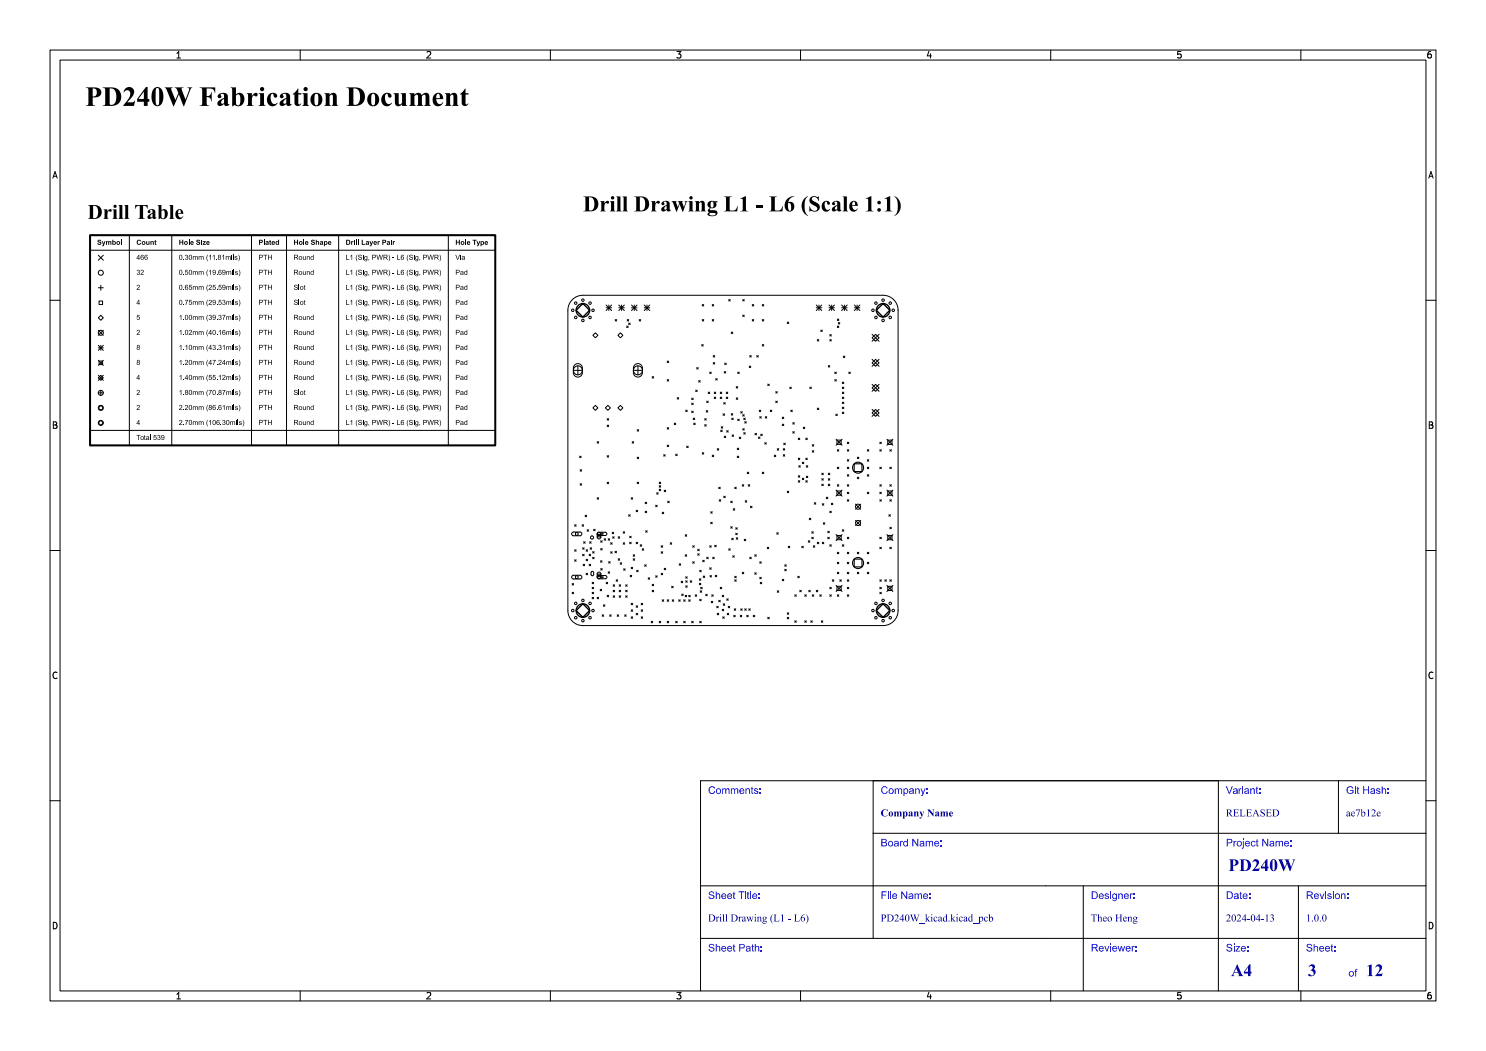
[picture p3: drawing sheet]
<svg xmlns="http://www.w3.org/2000/svg" width="297mm" height="210mm" viewBox="0 0 297 210" stroke-linecap="round" stroke-linejoin="round" font-family="sans-serif">
<defs><g id="words">
<text font-size="5.3" fill="#fff" x="17" y="21.5">PD240W Fabrication Document</text>
<text font-size="4.3" fill="#fff" x="105.6" y="42.5">Drill Drawing L1 - L6 (Scale 1:1)</text>
<g font-size="3.3" fill="#fff">
<text x="245.5" y="174.3">PD240W</text>
<text x="246" y="195.3">A4</text>
<text x="261.4" y="195.3">3</text>
<text x="273" y="195.3">12</text>
</g>
<g font-size="2" fill="#fff">
<text x="141.5" y="158.8">Comments:</text>
<text x="176" y="158.8">Company:</text>
<text x="245" y="158.8">Variant:</text>
<text x="269" y="158.8">Git Hash:</text>
<text x="176" y="163.3">Company Name</text>
<text x="245" y="163.3">RELEASED</text>
<text x="269" y="163.3">ae7b12e</text>
<text x="176" y="169.3">Board Name:</text>
<text x="245" y="169.3">Project Name:</text>
<text x="141.5" y="179.8">Sheet Title:</text>
<text x="176" y="179.8">File Name:</text>
<text x="218" y="179.8">Designer:</text>
<text x="245" y="179.8">Date:</text>
<text x="261" y="179.8">Revision:</text>
<text x="141.5" y="184.3">Drill Drawing (L1 - L6)</text>
<text x="176" y="184.3">PD240W_kicad.kicad_pcb</text>
<text x="218" y="184.3">Theo Heng</text>
<text x="245" y="184.3">2024-04-13</text>
<text x="261" y="184.3">1.0.0</text>
<text x="141.5" y="190.3">Sheet Path:</text>
<text x="218" y="190.3">Reviewer:</text>
<text x="245" y="190.3">Size:</text>
<text x="261" y="190.3">Sheet:</text>
<text x="269.5" y="195.3">of</text>
</g>
<g font-size="1.7" fill="#fff">
<text x="35" y="11.6">1</text>
<text x="85" y="11.6">2</text>
<text x="135" y="11.6">3</text>
<text x="185" y="11.6">4</text>
<text x="235" y="11.6">5</text>
<text x="285" y="11.6">6</text>
<text x="10.5" y="35.6">A</text>
<text x="285.5" y="35.6">A</text>
<text x="10.5" y="85.6">B</text>
<text x="285.5" y="85.6">B</text>
<text x="10.5" y="135.6">C</text>
<text x="285.5" y="135.6">C</text>
<text x="10.5" y="185.6">D</text>
<text x="285.5" y="185.6">D</text>
<text x="35" y="199.7">1</text>
<text x="85" y="199.7">2</text>
<text x="135" y="199.7">3</text>
<text x="185" y="199.7">4</text>
<text x="235" y="199.7">5</text>
<text x="285" y="199.7">6</text>
</g>
</g></defs>
<path d="M18 47h81v42h-81z" fill="none" stroke="#000" stroke-width=".4"/>
<g fill="none" stroke="#000" stroke-width=".2">
<path d="M10 10h277v190h-277zM12 12h273v186h-273zM35.3 11.6h.8M35.3 10.7l.4-.4v1.3M60 10v2M85.3 10.4l.5-.1 .3 .4-.8 .9h.8M110 10v2M135.3 10.3h.8l-.4 .5 .3 .1v.6l-.2 .1-.5-.1M160 10v2M185.7 10.2l-.4 1h.9M186 10.7v.9M210 10v2"/>
<path d="M236 10.3h-.6l-.1 .6 .2-.1 .5 .1 .1 .1-.1 .5-.2 .1-.5-.1M260 10v2M286 10.3l-.4 .1-.2 .2-.1 .7 .3 .3 .4-.1 .1-.5-.1-.1-.4-.1-.3 .2M10.6 35.6l.4-1.3 .4 1.3M10.7 35.2h.6M285.6 35.6l.4-1.3 .4 1.3M285.7 35.2h.6M10 60h2M18 47h81M18 50h81M19.6 57.5h1M19.6 51l1 1"/>
<path d="M20.1 57v1M20.6 51l-1 1M25.9 47v42M34.3 47v42M50.3 47v42M57.3 47v42M67.7 47v42M89.6 47v42M114.6 59.7l1.2-.6 .7-.1h60a3 3 0 0 1 3 3v60a3 3 0 0 1-3 3h-60a3 3 0 0 1-3-3v-60a2.99 2.99 0 0 1 1.1-2.3zM145.7 59.8l.2 .4M145.9 59.8l-.2 .4M148.5 59.8l.2 .4"/>
<path d="M148.7 59.8l-.2 .4M285 60h2M19.6 63.5l.5-.5 .5 .5-.5 .5zM19.6 78.5h1M19.6 75l1 1M19.6 72l1 1M19.6 69.5h1M19.6 69l1 1M19.6 66l1 1M19.8 72.1h.7v.8h-.7zM19.8 60.1h.7v.8h-.7zM20.1 75l.5 .5-.5 .5-.5-.5z"/>
<path d="M20.1 69v1M20.1 78v1M20.6 75l-1 1M20.6 72l-1 1M20.6 69l-1 1M20.6 66l-1 1M114.6 74h1.8M114.9 72.9a.9 .9 0 0 1 .9-.2 .9 .9 0 0 1 .6 .8v.9a.9 .9 0 0 1-.9 .9 .9 .9 0 0 1-.9-.9v-.9zM115.5 73.1v1.8M118.5 67l.5-.5 .5 .5-.5 .5zM121.1 61l1.1 1.1M121.1 61.5h1.1"/>
<path d="M121.7 61v1.1M122.2 61l-1.1 1.1M123 63.8l.3 .4M123.3 63.8l-.3 .4M123.5 67l.5-.5 .5 .5-.5 .5zM123.7 61.5h1.1M123.7 61l1.1 1.1M124.2 61v1.1M124.8 61l-1.1 1.1M125.2 65.1l.4 .3M125.4 63.8l.2 .4M125.6 65.1l-.4 .3"/>
<path d="M125.6 64.6l.3 .3M125.6 63.8l-.2 .4M125.9 64.6l-.3 .3M126.2 61.5h1.1M126.2 61l1.1 1.1M126.6 74h1.8M126.8 61v1.1M126.9 72.9a.9 .9 0 0 1 .9-.2 .9 .9 0 0 1 .6 .8v.9a.9 .9 0 0 1-.9 .9 .9 .9 0 0 1-.9-.9v-.9zM127.3 61l-1.1 1.1M127.5 73.1v1.8M127.7 63.8l.4 .4M128.1 63.8l-.4 .4"/>
<path d="M128.8 61.5h1.1M128.8 61l1.1 1.1M129.3 61v1.1M129.9 61l-1.1 1.1M130.3 75.3l.4 .2M130.7 75.3l-.4 .2M133.3 75.9l.4 .3M133.3 72.2l.4 .3M133.7 75.9l-.4 .3M133.7 72.2l-.4 .3M135.3 79.4l.4 .3M135.7 79.4l-.4 .3"/>
<path d="M138.3 79.5l.2 .4M138.5 79.5l-.2 .4M139 78l.4 .3M139.2 73.4l.3 .3M139.4 78l-.4 .3M139.5 73.4l-.3 .3M139.7 76l.2 .4M139.9 76l-.2 .4M140.2 68.8l.4 .4M140.4 63.8l.2 .4M140.4 60.8l.2 .4M140.6 68.8l-.4 .4"/>
<path d="M140.6 63.8l-.2 .4M140.6 60.8l-.2 .4M141.5 78.3l.3 .4M141.8 74.4l.4 .2M141.8 78.3l-.3 .4M142.2 74.4l-.4 .2M142.4 63.8l.3 .4M142.4 60.8l.3 .4M142.5 71.1l.4 .3M142.5 72.5l.4 .2M142.7 63.8l-.3 .4M142.7 60.8l-.3 .4"/>
<path d="M142.7 79.4l.3 .3M142.7 78.3l.3 .4M142.9 72.5l-.4 .2M142.9 71.1l-.4 .3M143 75.7l.4 .3M143 79.4l-.3 .3M143 78.3l-.3 .4M143.4 75.7l-.4 .3M143.9 79.4l.4 .3M143.9 78.3l.4 .4M144.3 78.3l-.4 .4M144.3 79.4l-.4 .3"/>
<path d="M144.8 74.3l.2 .3M144.8 72.5l.4 .4M145 74.3l-.2 .3M145.2 79.4l.3 .3M145.2 78.3l.3 .4M145.2 72.5l-.4 .4M145.5 79.4l-.3 .3M145.5 78.3l-.3 .4M146.2 66.3l.2 .4M146.4 66.3l-.2 .4M147.1 79.5l.4 .3M147.1 77.3l.4 .3"/>
<path d="M147.5 74.4l.3 .2M147.5 79.5l-.4 .3M147.5 77.3l-.4 .3M147.8 74.4l-.3 .2M148.5 63l.2 .3M148.7 63l-.2 .3M149.7 73.2l.4 .2M149.9 71.1l.2 .3M150.1 73.2l-.4 .2M150.1 71.1l-.2 .3M150.3 63.8l.3 .4M150.3 60.8l.3 .4"/>
<path d="M150.6 63.8l-.3 .4M150.6 60.8l-.3 .4M151.2 71.1l.3 .3M151.5 71.1l-.3 .3M152.4 68.8l.2 .4M152.4 63.8l.2 .4M152.4 60.8l.2 .4M152.6 68.8l-.2 .4M152.6 63.8l-.2 .4M152.6 60.8l-.2 .4M153.5 76.7l.3 .4M153.8 76.7l-.3 .4"/>
<path d="M155.1 78.3l.3 .2M155.4 78.3l-.3 .2M157.3 64.4l.4 .3M157.7 64.4l-.4 .3M157.9 77.4l.3 .2M158.2 77.4l-.3 .2M161.9 77.4l.2 .2M162.1 77.4l-.2 .2M163.1 61.5h1.1M163.1 61l1.1 1.1M163.3 67.9l.4 .2M163.7 67.9l-.4 .2"/>
<path d="M163.7 61v1.1M164 66l.4 .3M164.2 61l-1.1 1.1M164.4 66l-.4 .3M165.6 73l.2 .4M165.7 61.5h1.1M165.7 61l1.1 1.1M165.8 67.9l.4 .2M165.8 66.8l.4 .4M165.8 73l-.2 .4M166.2 67.9l-.4 .2M166.2 66.8l-.4 .4"/>
<path d="M166.2 61v1.1M166.8 61l-1.1 1.1M166.9 74.4l.3 .2M166.9 75.9l.3 .3M167.2 75.9l-.3 .3M167.2 74.4l-.3 .2M167.4 65.1l.2 .3M167.4 63.7l.2 .3M167.6 64.4l.3 .3M167.6 65.1l-.2 .3M167.6 63.7l-.2 .3M167.9 64.4l-.3 .3"/>
<path d="M168.2 61.5h1.1M168.2 61l1.1 1.1M168.3 79.4l.3 .3M168.3 78.3l.3 .4M168.3 77.4l.3 .2M168.3 76.4l.3 .3M168.6 71.1l.2 .3M168.6 79.4l-.3 .3M168.6 78.3l-.3 .4M168.6 77.4l-.3 .2M168.6 76.4l-.3 .3M168.8 61v1.1"/>
<path d="M168.8 71.1l-.2 .3M169.3 61l-1.1 1.1M169.7 74.4l.2 .2M169.9 74.4l-.2 .2M170.8 61.5h1.1M170.8 61l1.1 1.1M171.3 61v1.1M171.9 61l-1.1 1.1M174.3 76.8l1.4 1.4M174.3 71.8l1.4 1.4M174.3 66.8l1.4 1.4M175 76.8l.7 .7-.7 .7-.7-.7z"/>
<path d="M175 71.8l.7 .7-.7 .7-.7-.7zM175 66.8l.7 .7-.7 .7-.7-.7zM175.7 76.8l-1.4 1.4M175.7 71.8l-1.4 1.4M175.7 66.8l-1.4 1.4M10.7 84.3h.4l.2 .2-.2 .4 .2 .1 .1 .3-.2 .3h-.5zM10.7 84.9h.4M18 89h81M18 86h81M19.8 81.1h.7v.8h-.7zM20.1 84l.5 .5-.5 .5-.5-.5zM115.9 91.2l.2 .2"/>
<path d="M115.9 96.7l.3 .3M115.9 93.8l.3 .4M116.1 91.2l-.2 .2M116.2 96.7l-.3 .3M116.2 93.8l-.3 .4M118.5 81.5l.5-.5 .5 .5-.5 .5zM119.4 99.5l.2 .3M119.4 88.2l.2 .4M119.6 99.5l-.2 .3M119.6 88.2l-.2 .4M121 81.5l.5-.5 .5 .5-.5 .5zM121.3 85l.4 .2"/>
<path d="M121.3 83.6l.4 .4M121.3 96.3l.4 .4M121.3 91l.4 .4M121.7 96.3l-.4 .4M121.7 91l-.4 .4M121.7 85l-.4 .2M121.7 83.6l-.4 .4M123.5 81.5l.5-.5 .5 .5-.5 .5zM126.1 99.5l.4 .3M126.3 88.2l.4 .4M126.5 99.5l-.4 .3M126.7 88.2l-.4 .4"/>
<path d="M127.3 96.3l.4 .4M127.3 91.4l.4 .3M127.3 85.9l.4 .2M127.7 91.4l-.4 .3M127.7 96.3l-.4 .4M127.7 85.9l-.4 .2M131.2 98.4l.4 .4M131.6 98.4l-.4 .4M131.8 96.3l.3 .4M131.8 97.7l.3 .4M131.8 97l.3 .4M132.1 97l-.3 .4"/>
<path d="M132.1 97.7l-.3 .4M132.1 96.3l-.3 .4M132.7 90.8l.3 .4M132.8 97.9l.2 .4M133 90.8l-.3 .4M133 97.9l-.2 .4M133.3 88.9l.4 .3M133.3 85.4l.4 .3M133.7 88.9l-.4 .3M133.7 85.4l-.4 .3M134.8 84.5l.3 .4M135.1 90.7l.2 .3"/>
<path d="M135.1 84.5l-.3 .4M135.3 90.7l-.2 .3M137 82l.4 .2M137.2 89.1l.4 .3M137.4 82l-.4 .2M137.6 89.1l-.4 .3M138.3 82.2l.2 .2M138.3 80.6l.2 .2M138.5 83.6l.3 .2M138.5 82.2l-.2 .2M138.5 80.6l-.2 .2M138.6 84.5l.4 .4"/>
<path d="M138.8 83.6l-.3 .2M139 84.5l-.4 .4M140.4 90.5l.2 .2M140.6 90.5l-.2 .2M140.9 84.9l.2 .3M140.9 83.6l.2 .4M141.1 82l.4 .4M141.1 84.9l-.2 .3M141.1 83.6l-.2 .4M141.3 80.1l.2 .3M141.5 82l-.4 .4M141.5 80.1l-.2 .3"/>
<path d="M142.4 91l.3 .2M142.7 91l-.3 .2M143.4 89.6l.2 .4M143.6 97.4l.3 .3M143.6 89.6l-.2 .4M143.7 99.8l.4 .4M143.9 97.4l-.3 .3M144.1 85.9l.2 .3M144.1 99.8l-.4 .4M144.2 85.3l.3 .3M144.3 85.9l-.2 .3M144.5 85.3l-.3 .3"/>
<path d="M144.5 82.7l.3 .3M144.6 99.1l.4 .4M144.6 80.4l.4 .4M144.8 87.1l.2 .4M144.8 82.7l-.3 .3M145 99.1l-.4 .4M145 80.4l-.4 .4M145 87.1l-.2 .4M145.2 86.1l.3 .3M145.5 86.1l-.3 .3M146.2 82.7l.2 .2M146.2 83.6l.4 .2"/>
<path d="M146.3 86.9l.3 .3M146.4 82.7l-.2 .2M146.6 83.6l-.4 .2M146.6 86.9l-.3 .3M146.9 97.4l.2 .3M147.1 97.4l-.2 .3M147.3 91.2l.3 .2M147.3 89.6l.3 .2M147.5 83.8l.3 .3M147.6 91.2l-.3 .2M147.6 89.6l-.3 .2M147.8 87.3l.2 .4"/>
<path d="M147.8 83.8l-.3 .3M148 82.2l.4 .3M148 87.3l-.2 .4M148.4 96.8l.3 .4M148.4 82.2l-.4 .3M148.5 85.7l.2 .2M148.5 82.9l.2 .2M148.7 96.8l-.3 .4M148.7 86.4l.2 .4M148.7 83.6l.2 .2M148.7 85.7l-.2 .2M148.7 82.9l-.2 .2"/>
<path d="M148.9 84.3l.3 .2M148.9 86.4l-.2 .4M148.9 83.6l-.2 .2M149.2 84.3l-.3 .2M149.4 94.4l.2 .3M149.6 96.8l.3 .4M149.6 94.4l-.2 .3M149.9 96.8l-.3 .4M150.9 86.6l.3 .3M151.2 86.6l-.3 .3M151.6 87.3l.3 .3M151.7 82l.4 .2"/>
<path d="M151.9 83.2l.3 .4M151.9 87.3l-.3 .3M152.1 86.8l.3 .3M152.1 82l-.4 .2M152.2 83.2l-.3 .4M152.4 94.4l.2 .3M152.4 86.8l-.3 .3M152.6 94.4l-.2 .3M152.9 88.4l.2 .3M152.9 83.2l.4 .4M153.1 88.4l-.2 .3M153.3 83.2l-.4 .4"/>
<path d="M154 82l.2 .2M154.2 82l-.2 .2M154.7 91l.4 .2M155.1 80.1l.3 .3M155.1 91l-.4 .2M155.4 89.6l.2 .4M155.4 80.1l-.3 .3M155.6 89.6l-.2 .4M156.3 84.7l.3 .3M156.3 83.4l.3 .2M156.6 90.8l.2 .4M156.6 89.6l.2 .4"/>
<path d="M156.6 88.6l.4 .3M156.6 84.7l-.3 .3M156.6 83.4l-.3 .2M156.8 90.8l-.2 .4M156.8 89.6l-.2 .4M157 88.6l-.4 .3M157.3 98.1l.4 .3M157.7 98.1l-.4 .3M158.1 82l.3 .2M158.4 82l-.3 .2M158.4 86.2l.3 .4M158.4 84.5l.3 .2"/>
<path d="M158.7 86.2l-.3 .4M158.7 84.5l-.3 .2M159.6 96.1l.2 .2M159.6 95.1l.2 .3M159.6 91.6l.2 .3M159.6 87.5l.2 .3M159.6 93.1l.4 .2M159.8 96.1l-.2 .2M159.8 95.1l-.2 .3M159.8 91.6l-.2 .3M159.8 87.5l-.2 .3M160 93.1l-.4 .2"/>
<path d="M160.3 95.6l.4 .2M160.3 92.4l.4 .2M160.5 85.4l.4 .3M160.7 95.6l-.4 .2M160.7 92.4l-.4 .2M160.9 85.4l-.4 .3M161.1 87.5l.3 .3M161.1 96.1l.3 .2M161.1 91.6l.3 .3M161.2 95.1l.2 .3M161.2 93.1l.2 .2M161.4 96.1l-.3 .2"/>
<path d="M161.4 91.6l-.3 .3M161.4 87.5l-.3 .3M161.4 95.1l-.2 .3M161.4 93.1l-.2 .2M162.3 90.1l.3 .2M162.3 88.9l.3 .2M162.6 90.1l-.3 .2M162.6 88.9l-.3 .2M163.3 81.5l.4 .4M163.7 81.5l-.4 .4M164.2 96.8l.4 .2M164.2 95.6l.4 .3"/>
<path d="M164.2 94.6l.4 .3M164.6 96.8l-.4 .2M164.6 95.6l-.4 .3M164.6 94.6l-.4 .3M165.1 99.3l.3 .4M165.4 99.3l-.3 .4M165.6 96.8l.2 .2M165.6 95.6l.2 .3M165.6 94.6l.2 .3M165.8 95.6l-.2 .3M165.8 96.8l-.2 .2M165.8 94.6l-.2 .3"/>
<path d="M167 82.7l.4 .4M167.1 97.9l1.2 1.2M167.1 87.8l1.2 1.2M167.3 98.1h.8v.9h-.8zM167.3 87.9h.8v.9h-.8zM167.4 96.8l.2 .4M167.4 93.3l.2 .4M167.4 89.8l.2 .3M167.4 82.7l-.4 .4M167.6 96.8l-.2 .4M167.6 93.3l-.2 .4M167.6 89.8l-.2 .3"/>
<path d="M168.3 97.9l-1.2 1.2M168.3 87.8l-1.2 1.2M168.3 80.4l.3 .2M168.3 82.4l.3 .3M168.3 81.3l.3 .4M168.6 82.4l-.3 .3M168.6 81.3l-.3 .4M168.6 80.4l-.3 .2M169.3 88.4l.4 .3M169.3 93.3l.4 .4M169.3 99.8l.4 .4M169.3 98.4l.4 .2"/>
<path d="M169.3 96.8l.4 .4M169.3 94.9l.4 .2M169.3 91.9l.4 .2M169.3 89.8l.4 .3M169.7 98.4l-.4 .2M169.7 99.8l-.4 .4M169.7 94.9l-.4 .2M169.7 93.3l-.4 .4M169.7 96.8l-.4 .4M169.7 91.9l-.4 .2M169.7 89.8l-.4 .3M169.7 88.4l-.4 .3"/>
<path d="M171.3 95.4l.3 .2M171.3 91.4l.3 .3M171.6 95.4l-.3 .2M171.6 91.4l-.3 .3M173.4 98.4l.2 .2M173.4 94.9l.2 .2M173.4 93.3l.2 .4M173.4 91.9l.2 .2M173.4 89.8l.2 .3M173.6 98.4l-.2 .2M173.6 94.9l-.2 .2M173.6 93.3l-.2 .4"/>
<path d="M173.6 91.9l-.2 .2M173.6 89.8l-.2 .3M174.3 82.5l.7-.7 .7 .7-.7 .7zM174.3 81.8l1.4 1.4M175.7 81.8l-1.4 1.4M175.9 99.8l.3 .4M175.9 98.4l.3 .2M175.9 96.8l.3 .4M175.9 93.3l.3 .4M175.9 89.8l.3 .3M175.9 88.4l.3 .3M176.2 99.8l-.3 .4"/>
<path d="M176.2 98.4l-.3 .2M176.2 96.8l-.3 .4M176.2 93.3l-.3 .4M176.2 89.8l-.3 .3M176.2 88.4l-.3 .3M177.3 97.9l1.2 1.2M177.3 87.8l1.2 1.2M177.4 98.1h.9v.9h-.9zM177.4 87.9h.9v.9h-.9zM177.8 99.8l.3 .4M177.8 96.8l.3 .4M177.8 93.3l.3 .4"/>
<path d="M177.8 89.8l.3 .3M178.1 99.8l-.3 .4M178.1 96.8l-.3 .4M178.1 93.3l-.3 .4M178.1 89.8l-.3 .3M178.5 97.9l-1.2 1.2M178.5 87.8l-1.2 1.2M285.7 84.3h.4l.2 .2-.2 .4 .2 .1 .1 .3-.2 .3h-.5zM285.7 84.9h.4M10 110h2M114.3 115.1l.3-.2h1.3a.37 .37 0 0 1 .4 .4 .37 .37 0 0 1-.4 .4h-1.3a.37 .37 0 0 1-.3-.6zM114.3 106.5l.3-.2h1.3a.38 .38 0 0 1 .4 .4 .38 .38 0 0 1-.4 .4h-1.3a.38 .38 0 0 1-.3-.6z"/>
<path d="M114.3 118.3l.3 .4M114.3 116.6l.3 .3M114.6 118.3l-.3 .4M114.6 116.6l-.3 .3M114.8 111.8l.4 .4M114.8 109.9l.4 .2M114.8 104.8l.4 .3M115 115.1h.5v.5h-.5zM115 106.4h.5v.5h-.5zM115.2 111.8l-.4 .4M115.2 109.9l-.4 .2M115.2 104.8l-.4 .3"/>
<path d="M116.4 104.8l.2 .3M116.4 110.8l.4 .3M116.4 109.5l.4 .2M116.6 112.7l.2 .4M116.6 108.3l.4 .2M116.6 104.8l-.2 .3M116.8 110.8l-.4 .3M116.8 109.5l-.4 .2M116.8 112.7l-.2 .4M117 103l.3 .2M117 108.3l-.4 .2M117.1 109.9l.4 .2"/>
<path d="M117.1 114.5l.4 .3M117.1 111.8l.4 .2M117.3 103l-.3 .2M117.3 105.8l.3 .4M117.5 114.5l-.4 .3M117.5 111.8l-.4 .2M117.5 109.9l-.4 .2M117.6 105.8l-.3 .4M117.8 110.8l.2 .3M117.8 112.7l.2 .4M117.8 108.3l.4 .2M118 109.5l.2 .2"/>
<path d="M118 110.8l-.2 .3M118 112.7l-.2 .4M118.2 108.3l-.4 .2M118.2 109.5l-.2 .2M118.3 114.2h.2l.2 .2-.1 .5-.2 .1-.3-.2zM118.3 119.4l.4 .2M118.3 118.3l.4 .4M118.3 117.3l.4 .3M118.3 116.4l.4 .2M118.4 110.2l.3 .3M118.5 111.3l.2 .3M118.7 105.8l.2 .2"/>
<path d="M118.7 119.4l-.4 .2M118.7 118.3l-.4 .4M118.7 117.3l-.4 .3M118.7 116.4l-.4 .2M118.7 110.2l-.3 .3M118.7 111.3l-.2 .3M118.9 105.8l-.2 .2M119.4 119.4l.2 .2M119.5 114.7h.5v.5h-.5zM119.5 106.8h.5v.5h-.5zM119.5 115h1.5a.33 .33 0 0 1 .3 .3 .33 .33 0 0 1-.3 .4h-1.3a.33 .33 0 0 1-.3-.3 .33 .33 0 0 1 .1-.4zM119.5 106.4h1.5a.33 .33 0 0 1 .3 .3 .33 .33 0 0 1-.3 .3h-1.3a.33 .33 0 0 1-.3-.2 .33 .33 0 0 1 .1-.4z"/>
<path d="M119.5 114.4a.38 .38 0 0 1 .6 .3v.6a.37 .37 0 0 1-.4 .3 .37 .37 0 0 1-.3-.3v-.6zM119.5 106.4a.38 .38 0 0 1 .6 .3v.6a.37 .37 0 0 1-.4 .4 .37 .37 0 0 1-.3-.4v-.6zM119.6 119.4l-.2 .2M120 117.8l.3 .2M120 115.3h.6M120 106.7h.6M120 112l.3 .3M120.1 108.1l.2 .2M120.1 109.6l.3 .3M120.1 113.6l.3 .3M120.3 117.8l-.3 .2M120.3 106.4v.6"/>
<path d="M120.3 115v.7M120.3 112l-.3 .3M120.3 108.1l-.2 .2M120.4 109.6l-.3 .3M120.4 113.6l-.3 .3M120.8 107.6l.2 .3M121 107.6l-.2 .3M121.2 116.4l.3 .2M121.3 118.9l.4 .3M121.5 116.4l-.3 .2M121.5 114.3l.4 .2M121.5 107.6l.4 .3"/>
<path d="M121.7 112.2l.2 .3M121.7 118.9l-.4 .3M121.9 114.3l-.4 .2M121.9 107.6l-.4 .3M121.9 112.2l-.2 .3M122.1 108.5l.3 .3M122.1 110.3l.3 .3M122.4 106.4l.2 .3M122.4 110.3l-.3 .3M122.4 108.5l-.3 .3M122.4 107.3l.4 .3M122.6 118l.2 .2"/>
<path d="M122.6 119.1l.2 .3M122.6 116.8l.2 .3M122.6 106.4l-.2 .3M122.8 107.3l-.4 .3M122.8 119.1l-.2 .3M122.8 118l-.2 .2M122.8 116.8l-.2 .3M122.9 110.2l.3 .3M123.1 115.9l.4 .2M123.2 110.2l-.3 .3M123.5 115.9l-.4 .2M123.5 111.6l.3 .4"/>
<path d="M123.5 107.3l.3 .3M123.8 119.1l.2 .3M123.8 118l.2 .2M123.8 116.8l.2 .3M123.8 111.6l-.3 .4M123.8 107.3l-.3 .3M124 112.5l.2 .2M124 119.1l-.2 .3M124 118l-.2 .2M124 116.8l-.2 .3M124.2 112.5l-.2 .2M124.5 108.5l.4 .3"/>
<path d="M124.5 106.2l.4 .3M124.7 113.6l.2 .4M124.9 108.5l-.4 .3M124.9 106.2l-.4 .3M124.9 113.6l-.2 .4M125.1 119.1l.3 .3M125.1 118l.3 .2M125.1 116.8l.3 .3M125.4 119.1l-.3 .3M125.4 118l-.3 .2M125.4 116.8l-.3 .3M125.6 102.8l.3 .4"/>
<path d="M125.8 107.1l.3 .3M125.8 108.3l.3 .3M125.9 115l.4 .2M125.9 102.8l-.3 .4M126.1 113.4l.4 .2M126.1 108.3l-.3 .3M126.1 107.1l-.3 .3M126.3 115l-.4 .2M126.5 113.4l-.4 .2M126.5 110.8l.3 .3M126.5 111.6l.3 .4M126.8 111.6l-.3 .4"/>
<path d="M126.8 110.8l-.3 .3M127.2 108.3l.3 .3M127.2 101.9l.3 .4M127.2 114l.3 .3M127.5 108.3l-.3 .3M127.5 101.9l-.3 .4M127.5 114l-.3 .3M127.9 108.8l.3 .4M128.2 108.8l-.3 .4M128.4 109.7l.2 .2M128.6 109.7l-.2 .2M128.8 112.9l.3 .2"/>
<path d="M128.9 102.1l.4 .4M128.9 100.4l.4 .3M129.1 106l.2 .4M129.1 112.9l-.3 .2M129.3 102.1l-.4 .4M129.3 100.4l-.4 .3M129.3 106l-.2 .4M129.5 115.5l.3 .2M129.8 115.5l-.3 .2M130.3 118l.4 .2M130.3 116.8l.4 .3M130.7 118l-.4 .2"/>
<path d="M130.7 116.8l-.4 .3M131 100.9l.4 .4M131 115l.4 .4M131.4 115l-.4 .4M131.4 100.9l-.4 .4M132.1 110.3l.4 .3M132.1 109l.4 .4M132.1 114.5l.4 .3M132.3 102.3l.4 .4M132.3 119.8l.4 .3M132.5 110.3l-.4 .3M132.5 114.5l-.4 .3"/>
<path d="M132.5 109l-.4 .4M132.7 119.8l-.4 .3M132.7 102.3l-.4 .4M132.8 113.6l.2 .2M133 113.6l-.2 .2M133.3 119.8l.4 .3M133.5 100.2l.2 .2M133.7 119.8l-.4 .3M133.7 100.2l-.2 .2M133.9 108.5l.3 .3M134.2 117.1l.4 .4M134.2 108.5l-.3 .3"/>
<path d="M134.4 119.8l.2 .3M134.6 117.1l-.4 .4M134.6 119.8l-.2 .3M135.7 119.8l.3 .3M135.8 112.7l.2 .2M136 119.8l-.3 .3M136 112.7l-.2 .2M136.2 116.1l.3 .3M136.2 118.7l.3 .3M136.5 116.1l-.3 .3M136.5 118.7l-.3 .3M136.7 119.8l.2 .3"/>
<path d="M136.9 119.8l-.2 .3M136.9 118.9l.3 .3M136.9 110.8l.3 .3M136.9 106.9l.3 .2M137 117.1l.4 .2M137 116.1l.4 .3M137 115.2l.4 .3M137.2 118.9l-.3 .3M137.2 110.8l-.3 .3M137.2 106.9l-.3 .2M137.4 117.1l-.4 .2M137.4 116.1l-.4 .3"/>
<path d="M137.4 115.2l-.4 .3M137.6 119.8l.3 .3M137.6 118.9l.3 .3M137.9 119.8l-.3 .3M137.9 116.1l.4 .3M137.9 118.9l-.3 .3M138.3 116.1l-.4 .3M138.5 112.2l.3 .3M138.5 109l.3 .4M138.8 112.2l-.3 .3M138.8 109l-.3 .4M139 118.9l.2 .2"/>
<path d="M139.2 118.9l-.2 .2M139.5 110.6l.2 .4M139.5 109.7l.2 .4M139.7 110.6l-.2 .4M139.7 109.7l-.2 .4M139.8 116.6l.3 .2M139.8 115.7l.3 .2M139.9 119.8l.3 .3M139.9 114l.3 .3M139.9 118l.3 .3M140 117.3l.4 .3M140.1 116.6l-.3 .2"/>
<path d="M140.1 115.7l-.3 .2M140.2 114l-.3 .3M140.2 119.8l-.3 .3M140.2 118l-.3 .3M140.4 117.3l-.4 .3M140.4 112l.4 .2M140.6 115.1l.3 .3M140.8 112l-.4 .2M140.9 115.1l-.3 .3M141.1 118.7l.2 .4M141.3 111.3l.2 .3M141.3 118.7l-.2 .4"/>
<path d="M141.5 111.3l-.2 .3M141.8 113.4l.4 .4M141.8 109l.4 .4M141.9 115l.3 .3M142 104.4l.4 .2M142 102.3l.4 .2M142.2 113.4l-.4 .4M142.2 109l-.4 .4M142.2 115l-.3 .3M142.2 118.9l.3 .2M142.4 104.4l-.4 .2M142.4 102.3l-.4 .2"/>
<path d="M142.5 111.3l.2 .3M142.5 118.9l-.3 .2M142.7 111.3l-.2 .3M142.9 109l.3 .2M142.9 115l.3 .2M143.2 109l-.3 .2M143.2 115l-.3 .2M143.6 120l.3 .3M143.9 117.3l.4 .3M143.9 120l-.3 .3M144.3 117.3l-.4 .3M144.3 118.9l.3 .3"/>
<path d="M144.6 118.9l-.3 .3M145.2 119.6l.3 .4M145.5 119.6l-.3 .4M145.7 109.7l.2 .2M145.9 109.7l-.2 .2M146 105.3l.4 .2M146 100.2l.4 .2M146.2 107.6l.4 .2M146.4 105.3l-.4 .2M146.4 100.2l-.4 .2M146.4 111.1l.3 .2M146.6 101.6l.3 .3"/>
<path d="M146.6 107.6l-.4 .2M146.7 111.1l-.3 .2M146.9 115.9l.2 .2M146.9 115.2l.2 .3M146.9 101.6l-.3 .3M147.1 106.5l.2 .4M147.1 105.5l.2 .3M147.1 115.9l-.2 .2M147.1 107.4l.4 .4M147.1 115.2l-.2 .3M147.3 106.5l-.2 .4M147.3 105.5l-.2 .3"/>
<path d="M147.5 107.4l-.4 .4M148.4 114.3l.3 .3M148.7 114.3l-.3 .3M148.7 107.8l.4 .3M148.9 100l.3 .4M149.1 107.8l-.4 .3M149.2 100l-.3 .4M149.9 111.3l.2 .3M150 101.1l.3 .3M150.1 111.3l-.2 .3M150.3 101.1l-.3 .3M150.8 110.8l.4 .3"/>
<path d="M150.8 114.5l.4 .3M151.2 114.5l-.4 .3M151.2 110.8l-.4 .3M151.9 115.4l.3 .3M151.9 112.2l.3 .3M151.9 116.4l.3 .2M152.2 115.4l-.3 .3M152.2 112.2l-.3 .3M152.2 116.4l-.3 .2M153.3 109.4l.3 .3M153.6 109.4l-.3 .3M155.2 106.4l.4 .3"/>
<path d="M155.4 118l.2 .3M155.6 106.4l-.4 .3M155.6 118l-.2 .3M156.3 115.7l.3 .4M156.6 115.7l-.3 .4M156.8 113.8l.4 .3M156.8 112.9l.4 .2M157.2 113.8l-.4 .3M157.2 112.9l-.4 .2M157.5 109.2l.4 .3M157.9 109.2l-.4 .3M158.9 118.9l.2 .2"/>
<path d="M159.1 118.9l-.2 .2M159.4 115.2l.4 .3M159.8 115.2l-.4 .3M159.8 118l.4 .2M160.2 118l-.4 .2M160.3 109.2l.2 .3M160.5 109.2l-.2 .3M160.9 118.9l.3 .2M161.2 118.9l-.3 .2M161.6 108.1l.3 .2M161.6 118l.3 .2M161.8 103.5l.3 .4"/>
<path d="M161.9 108.1l-.3 .2M161.9 118l-.3 .2M162.1 103.5l-.3 .4M162.3 107.4l.3 .2M162.3 106.2l.3 .3M162.3 118.9l.3 .2M162.6 109l.2 .4M162.6 107.4l-.3 .2M162.6 106.2l-.3 .3M162.6 118.9l-.3 .2M162.8 100.4l.2 .3M162.8 109l-.2 .4"/>
<path d="M163 100.4l-.2 .3M163.2 118l.3 .2M163.3 108.3l.4 .3M163.5 118l-.3 .2M163.7 108.3l-.4 .3M163.9 118.9l.3 .2M164.2 118.9l-.3 .2M164.4 100.7l.2 .2M164.4 108.3l.2 .3M164.6 104.4l.3 .4M164.6 108.3l-.2 .3M164.6 100.7l-.2 .2"/>
<path d="M164.9 104.4l-.3 .4M165.4 107.4l.4 .2M165.4 106.2l.4 .2M165.8 107.4l-.4 .2M165.8 106.2l-.4 .2M165.8 108.8l.4 .4M165.8 117.3l.4 .3M165.8 118.9l.4 .2M165.8 102.1l.4 .4M166.2 117.3l-.4 .3M166.2 108.8l-.4 .4M166.2 100.5l.3 .4"/>
<path d="M166.2 118.9l-.4 .2M166.2 102.1l-.4 .4M166.3 115.9l.4 .2M166.5 100.5l-.3 .4M166.7 115.9l-.4 .2M167.1 117l1.2 1.2M167.1 106.8l1.2 1.2M167.3 117.2h.8v.8h-.8zM167.3 107h.8v.8h-.8zM167.4 110.4l.2 .2M167.4 118.9l.2 .2M167.4 114.3l.2 .3"/>
<path d="M167.4 112.4l.2 .3M167.6 110.4l-.2 .2M167.6 114.3l-.2 .3M167.6 118.9l-.2 .2M167.6 112.4l-.2 .3M167.9 115.9l.2 .2M168.1 115.9l-.2 .2M168.3 117l-1.2 1.2M168.3 106.8l-1.2 1.2M168.3 108.8l.3 .4M168.3 105.8l.3 .4M168.6 105.8l-.3 .4"/>
<path d="M168.6 108.8l-.3 .4M169.3 107.4l.4 .2M169.3 112.4l.4 .3M169.3 118.9l.4 .2M169.3 117.3l.4 .3M169.3 115.9l.4 .2M169.3 114.3l.4 .3M169.3 110.4l.4 .2M169.7 114.3l-.4 .3M169.7 118.9l-.4 .2M169.7 117.3l-.4 .3M169.7 115.9l-.4 .2"/>
<path d="M169.7 112.4l-.4 .3M169.7 110.4l-.4 .2M169.7 107.4l-.4 .2M171 104l1 1M171 100.7l1 1.1M171.3 114.3l.3 .3M171.3 110.4l.3 .2M171.6 114.3l-.3 .3M171.6 110.4l-.3 .2M172 104l-1 1M172 100.7l-1 1.1M173.4 114.3l.2 .3"/>
<path d="M173.4 112.4l.2 .3M173.4 110.4l.2 .2M173.6 114.3l-.2 .3M173.6 112.4l-.2 .3M173.6 110.4l-.2 .2M175.9 107.4l.3 .2M175.9 118.3l.3 .4M175.9 117.3l.3 .3M175.9 115.9l.3 .2M175.9 109.4l.3 .3M176.2 118.3l-.3 .4M176.2 117.3l-.3 .3"/>
<path d="M176.2 115.9l-.3 .2M176.2 109.4l-.3 .3M176.2 107.4l-.3 .2M176.9 115.9l.2 .2M177.1 115.9l-.2 .2M177.3 117l1.2 1.2M177.3 106.8l1.2 1.2M177.4 117.2h.9v.8h-.9zM177.4 107h.9v.8h-.9zM177.6 102.8l.4 .4M177.8 115.9l.3 .2M177.8 109.4l.3 .3"/>
<path d="M177.8 105.3l.3 .3M178 102.8l-.4 .4M178.1 115.9l-.3 .2M178.1 109.4l-.3 .3M178.1 105.3l-.3 .3M178.5 117l-1.2 1.2M178.5 106.8l-1.2 1.2M285 110h2M11.4 134.4a.62 .62 0 0 0-.9 .5 .62 .62 0 0 0 .7 .7l.2-.1M120.3 122.8l.3 .3M120.6 120.8l.3 .4M120.6 122.8l-.3 .3"/>
<path d="M120.9 120.8l-.3 .4M121.9 122.8l.3 .3M122.2 122.8l-.3 .3M123.3 122.8l.4 .3M123.7 122.8l-.4 .3M124.9 122.8l.3 .3M125.2 122.8l-.3 .3M126.1 123.3l.4 .2M126.1 121.9l.4 .3M126.1 120.5l.4 .3M126.5 120.5l-.4 .3M126.5 123.3l-.4 .2"/>
<path d="M126.5 121.9l-.4 .3M127.2 122.6l.3 .2M127.2 121l.3 .3M127.5 121l-.3 .3M127.5 122.6l-.3 .2M128.2 123.3l.2 .2M128.2 121.9l.2 .3M128.2 120.5l.2 .3M128.4 123.3l-.2 .2M128.4 121.9l-.2 .3M128.4 120.5l-.2 .3M130.2 124.2l.3 .3"/>
<path d="M130.5 124.2l-.3 .3M131.8 124.2l.3 .3M132.1 124.2l-.3 .3M133.3 124.2l.4 .3M133.7 124.2l-.4 .3M135.1 124.2l.2 .3M135.3 124.2l-.2 .3M136.7 124.2l.2 .3M136.9 124.2l-.2 .3M138.3 124.2l.2 .3M138.5 124.2l-.2 .3M139.9 124.2l.3 .3"/>
<path d="M140.2 124.2l-.3 .3M142.2 120.1l.3 .4M142.5 120.1l-.3 .4M143.2 121.2l.4 .3M143.4 122.6l.2 .2M143.6 121.2l-.4 .3M143.6 122.6l-.2 .2M144.3 121.7l.3 .4M144.5 123.3l.3 .2M144.5 120.6l.3 .4M144.6 121.7l-.3 .4M144.8 123.3l-.3 .2"/>
<path d="M144.8 120.6l-.3 .4M145.4 122.6l.3 .2M145.5 121.2l.4 .3M145.7 122.6l-.3 .2M145.9 121.2l-.4 .3M146.6 123l.3 .3M146.7 121.7l.4 .2M146.9 123l-.3 .3M147.1 121.7l-.4 .2M148 123l.2 .3M148 121.7l.4 .2M148.2 123l-.2 .3"/>
<path d="M148.4 121.7l-.4 .2M148.9 121.7l.3 .2M149.2 121.7l-.3 .2M149.2 123l.4 .3M149.6 123l-.4 .3M149.6 121.7l.3 .2M149.9 121.7l-.3 .2M150.6 123l.2 .3M150.8 123l-.2 .3M153.5 123.3l.3 .4M153.8 123.3l-.3 .4M157.3 123.3l.4 .4"/>
<path d="M157.3 122.4l.4 .4M157.7 123.3l-.4 .4M157.7 122.4l-.4 .4M158.9 124l.2 .3M159.1 124l-.2 .3M160.9 124l.3 .3M161.2 124l-.3 .3M162.1 124l.2 .3M162.3 124l-.2 .3M164.2 124l.2 .3M164.4 124l-.2 .3M286.4 134.4a.62 .62 0 0 0-.9 .5 .62 .62 0 0 0 .7 .7l.2-.1"/>
<path d="M10 160h2M285 160h2M10.7 184.3a.66 .66 0 0 1 .7 .6 .66 .66 0 0 1-.7 .7zM35.3 198.7l.4-.4v1.3M35.3 199.6h.8M60 198v2M85.3 198.4l.5-.1 .3 .4-.8 .9h.8M110 198v2M135.3 198.3h.8l-.4 .5 .3 .1v.6l-.2 .1-.5-.1M160 198v2M185.7 198.2l-.4 1h.9M186 198.7v.9"/>
<path d="M210 198v2M236 198.3h-.6l-.1 .6 .2-.1 .5 .1 .1 .1-.1 .5-.2 .1-.5-.1M260 198v2M285.7 184.3a.66 .66 0 0 1 .7 .6 .66 .66 0 0 1-.7 .7zM286 198.3l-.4 .1-.2 .2-.1 .8 .3 .2 .4-.1 .1-.5-.1-.1-.4-.1-.3 .2"/>
<circle cx="20.1" cy="54.5" r=".5"/>
<circle cx="116.5" cy="60" r=".25"/>
<circle cx="176.5" cy="60" r=".25"/>
<circle cx="20.1" cy="78.5" r=".5"/>
<circle cx="20.1" cy="66.5" r=".5"/>
<circle cx="114.5" cy="62" r=".25"/>
<circle cx="115.1" cy="60.6" r=".25"/>
<circle cx="115.1" cy="63.4" r=".25"/>
<circle cx="115.5" cy="74" r=".9"/>
<circle cx="116.5" cy="64" r=".25"/>
<circle cx="117.9" cy="60.6" r=".25"/>
<circle cx="117.9" cy="63.4" r=".25"/>
<circle cx="118.5" cy="62" r=".25"/>
<circle cx="127.5" cy="74" r=".9"/>
<circle cx="174.5" cy="62" r=".25"/>
<circle cx="175.1" cy="60.6" r=".25"/>
<circle cx="175.1" cy="63.4" r=".25"/>
<circle cx="176.5" cy="64" r=".25"/>
<circle cx="177.9" cy="63.4" r=".25"/>
<circle cx="177.9" cy="60.6" r=".25"/>
<circle cx="178.5" cy="62" r=".25"/>
<circle cx="20.1" cy="84.5" r=".5"/>
<circle cx="20.1" cy="81.5" r=".5"/>
<circle cx="116.5" cy="120" r=".25"/>
<circle cx="118.3" cy="107.4" r=".31"/>
<circle cx="171.5" cy="104.5" r=".51"/>
<circle cx="171.5" cy="101.2" r=".51"/>
<circle cx="176.5" cy="120" r=".25"/>
<circle cx="114.5" cy="122" r=".25"/>
<circle cx="115.1" cy="120.6" r=".25"/>
<circle cx="115.1" cy="123.4" r=".25"/>
<circle cx="116.5" cy="124" r=".25"/>
<circle cx="117.9" cy="120.6" r=".25"/>
<circle cx="117.9" cy="123.4" r=".25"/>
<circle cx="118.5" cy="122" r=".25"/>
<circle cx="174.5" cy="122" r=".25"/>
<circle cx="175.1" cy="120.6" r=".25"/>
<circle cx="175.1" cy="123.4" r=".25"/>
<circle cx="176.5" cy="124" r=".25"/>
<circle cx="177.9" cy="120.6" r=".25"/>
<circle cx="177.9" cy="123.4" r=".25"/>
<circle cx="178.5" cy="122" r=".25"/>
</g>
<g fill="#000">
<path d="M17.6 41h1.2a1.4 1.4 0 0 1 1.6 1.4 1.4 1.4 0 0 1-1.6 1.3h-1.2l.3-.1v-.3h.7v.1a.54 .54 0 0 0 .7 .2 .54 .54 0 0 0 .2-.6 1.32 1.32 0 0 0-.7-1.9h-.2v2.2h-.7v-2.1z" fill-rule="evenodd"/>
<path d="M19.6 48l.3-.1 .3 .2v.1h-.2l-.3-.1 .1 .2a.38 .38 0 0 1 .4 .3 .38 .38 0 0 1-.2 .4 .38 .38 0 0 1-.5-.3v-.1h.1a.19 .19 0 0 0 .2 .2 .19 .19 0 0 0 .2-.3l-.5-.2z" fill-rule="evenodd"/>
<path d="M20.3 48.2h.2l.2 .5 .2-.5h.2l-.5 1h-.2v-.1l.2-.2z" fill-rule="evenodd"/>
<path d="M21.2 48.2h1l.1 .7h-.2l-.1-.6-.2 .1v.5h-.2l-.1-.6-.1 .1v.5h-.2z" fill-rule="evenodd"/>
<path d="M20.7 41.8h.8v.5a.46 .46 0 0 1 .3-.5 .46 .46 0 0 1 .5 .2 .33 .33 0 0 1-.2 .3 .33 .33 0 0 1-.4-.1l-.2 .4v.7v.3l.2 .1h-1l.2-.4v-1.2z" fill-rule="evenodd"/>
<path d="M22.4 47.9h.2v.4a.33 .33 0 0 1 .5 0 .33 .33 0 0 1 0 .5 .33 .33 0 0 1-.5 0l-.2 .1v-.4h.2l.1 .2a.18 .18 0 0 0 .3 0 .18 .18 0 0 0-.1-.3 .18 .18 0 0 0-.3 .1h-.2z" fill-rule="evenodd"/>
<path d="M22.5 41.8h.8v1.7l.2 .2h-1l.2-.4v-1.3z" fill-rule="evenodd"/>
<path d="M23.4 48.3a.38 .38 0 0 1 .6 .1 .38 .38 0 0 1-.3 .5 .38 .38 0 0 1-.4-.3h.2a.19 .19 0 0 0 .2 .1 .19 .19 0 0 0 .1-.3 .19 .19 0 0 0-.3 .1l-.2 .1z" fill-rule="evenodd"/>
<path d="M24.2 47.9h.2v1h-.2z" fill-rule="evenodd"/>
<path d="M23.6 41h.9v2.5l.2 .2h-1.1l.3-.4v-2.1z" fill-rule="evenodd"/>
<path d="M24.8 41h.8v2.5l.3 .2h-1.1l.2-.4v-2.1z" fill-rule="evenodd"/>
<path d="M27.4 54a.27 .27 0 0 1 .4 0 .27 .27 0 0 1 0 .4 .31 .31 0 0 1 0 .5 .31 .31 0 0 1-.5-.3h.1a.2 .2 0 0 0 .3 .2 .2 .2 0 0 0 .1-.2 .2 .2 0 0 0-.2-.2v-.1a.17 .17 0 0 0 .2-.1 .17 .17 0 0 0-.2-.2 .17 .17 0 0 0-.2 .2h-.1z" fill-rule="evenodd"/>
<path d="M27.7 50.9l.1 .7h.2l-.2 .3h-.1v-.2h-.4v-.1h.4v-.5l-.4 .5z" fill-rule="evenodd"/>
<path d="M27.4 57a.35 .35 0 0 1 .6 .1 .35 .35 0 0 1-.3 .5l-.2 .2h.5v.1h-.7l.4-.4a.21 .21 0 0 0 .2-.3 .21 .21 0 0 0-.2-.2 .21 .21 0 0 0-.3 .2h-.1z" fill-rule="evenodd"/>
<path d="M27.4 48l.6-.1 .2 .3h-.2a.27 .27 0 0 0-.4 0 .27 .27 0 0 0 0 .4 .27 .27 0 0 0 .4 0h.2a.49 .49 0 0 1-.8 .2 .49 .49 0 0 1 0-.8z" fill-rule="evenodd"/>
<path d="M28.2 51l.4-.1 .1 .3-.3-.2a.19 .19 0 0 0-.2 .1 .19 .19 0 0 0 .1 .2 .19 .19 0 0 0 .2 0 .33 .33 0 0 1 .3 .3 .33 .33 0 0 1-.4 .3 .33 .33 0 0 1-.3-.3h.1a.2 .2 0 0 0 .3 .2 .21 .21 0 0 0 .1-.4 .21 .21 0 0 0-.4 .1l-.1 .1z" fill-rule="evenodd"/>
<path d="M28.2 54a.35 .35 0 0 1 .5 .1 .35 .35 0 0 1-.3 .5l-.2 .2h.5v.1h-.6l.3-.4a.21 .21 0 0 0 .3-.3 .21 .21 0 0 0-.2-.2 .21 .21 0 0 0-.3 .2h-.1z" fill-rule="evenodd"/>
<path d="M28.4 48.3a.38 .38 0 0 1 .6 .1 .38 .38 0 0 1-.2 .5 .38 .38 0 0 1-.5-.3h.2a.19 .19 0 0 0 .3 .1 .19 .19 0 0 0 0-.3 .19 .19 0 0 0-.3 .1l-.2 .1z" fill-rule="evenodd"/>
<path d="M29 51l.3-.1 .2 .3-.3-.2a.18 .18 0 0 0-.2 .1 .18 .18 0 0 0 0 .2 .18 .18 0 0 0 .3 0 .33 .33 0 0 1 .2 .3 .33 .33 0 0 1-.3 .3 .33 .33 0 0 1-.3-.3h.1a.2 .2 0 0 0 .3 .2 .2 .2 0 0 0 0-.4 .2 .2 0 0 0-.3 .1l-.1 .1z" fill-rule="evenodd"/>
<path d="M27 41h2.5v.7a.76 .76 0 0 0-.9-.6v2.4l.4 .2h-1.5l.4-.2v-2.4a.75 .75 0 0 0-.9 .6z" fill-rule="evenodd"/>
<path d="M29.2 48.2h.2l.1 .6 .2-.1v-.5h.2v.7l-.6-.1z" fill-rule="evenodd"/>
<path d="M29.6 42.1a.79 .79 0 0 1 .9-.3 .79 .79 0 0 1 .6 .7v.9h.1a.39 .39 0 0 1-.3 .4 .39 .39 0 0 1-.4-.3 .51 .51 0 0 1-.6 .3 .51 .51 0 0 1-.4-.5l.5-.1 .2 .2 .3-.1v-.6l-.5 .5h-.5l1-.7v-.4a.25 .25 0 0 0-.4-.2 .25 .25 0 0 0 0 .4 .3 .3 0 0 1-.5 .2 .3 .3 0 0 1 0-.4z" fill-rule="evenodd"/>
<path d="M30.1 48.2l.6 .1v.6h-.2l-.1-.6-.1 .1v.5h-.2z" fill-rule="evenodd"/>
<path d="M30.9 48l.2-.1v.3h.2l-.2 .4 .2 .3-.3-.1z" fill-rule="evenodd"/>
<path d="M31.5 41h.8v1a.78 .78 0 0 1 1-.1 .78 .78 0 0 1 .2 1 .88 .88 0 0 1-.5 .8 .88 .88 0 0 1-.9-.1l-.4 .2v-1.6h.6a1.58 1.58 0 0 0 .1 1.4h.3a1.43 1.43 0 0 0 0-1.6l-.4 .2h-.6v-1z" fill-rule="evenodd"/>
<path d="M33.8 41h.8v2.5l.2 .2h-1l.2-.4v-2.1z" fill-rule="evenodd"/>
<path d="M35.8 47.9h.2v.4h.4v-.4h.2v1h-.2v-.4h-.4v.4h-.2z" fill-rule="evenodd"/>
<path d="M35.3 42.1a.77 .77 0 0 1 .9-.2 .77 .77 0 0 1 .4 .8h-1a.54 .54 0 0 0 .3 .7 .54 .54 0 0 0 .7-.2 .82 .82 0 0 1-1.1 .5 .82 .82 0 0 1-.4-1.1h1l-.1-.6a.37 .37 0 0 0-.4 .1 .37 .37 0 0 0 0 .4h-.5z" fill-rule="evenodd"/>
<path d="M35.9 60l.1-.1a.49 .49 0 0 1 .5 .5 .49 .49 0 0 1-.5 .5l-.2-.3v-.2h.1a.25 .25 0 0 0 0 .4 .25 .25 0 0 0 .4 0 .25 .25 0 0 0 0-.4 .25 .25 0 0 0 0-.3 .25 .25 0 0 0-.4 0 .25 .25 0 0 0 0 .3h-.1z" fill-rule="evenodd"/>
<path d="M35.9 57l.1-.1a.49 .49 0 0 1 .5 .5 .49 .49 0 0 1-.5 .5l-.2-.3v-.2h.1a.25 .25 0 0 0 0 .4 .25 .25 0 0 0 .4 0 .25 .25 0 0 0 0-.4 .25 .25 0 0 0 0-.3 .25 .25 0 0 0-.4 0 .25 .25 0 0 0 0 .3h-.1z" fill-rule="evenodd"/>
<path d="M35.9 54l.1-.1a.49 .49 0 0 1 .5 .5 .49 .49 0 0 1-.5 .5l-.2-.3v-.2h.1a.25 .25 0 0 0 0 .4 .25 .25 0 0 0 .4 0 .25 .25 0 0 0 0-.4 .25 .25 0 0 0 0-.3 .25 .25 0 0 0-.4 0 .25 .25 0 0 0 0 .3h-.1z" fill-rule="evenodd"/>
<path d="M35.9 51l.1-.1a.49 .49 0 0 1 .5 .5 .49 .49 0 0 1-.5 .5l-.2-.3v-.2h.1a.25 .25 0 0 0 0 .4 .25 .25 0 0 0 .4 0 .25 .25 0 0 0 0-.4 .25 .25 0 0 0 0-.3 .25 .25 0 0 0-.4 0 .25 .25 0 0 0 0 .3h-.1z" fill-rule="evenodd"/>
<path d="M36.6 57.8l.2 .1z" fill-rule="evenodd"/>
<path d="M36.6 54.8l.2 .1z" fill-rule="evenodd"/>
<path d="M36.6 51.8l.2 .1z" fill-rule="evenodd"/>
<path d="M37.1 53.9h.5v.1h-.4l-.1 .3a.33 .33 0 0 1 .5 .2 .33 .33 0 0 1-.2 .4 .33 .33 0 0 1-.4-.3h.1a.22 .22 0 0 0 .3 .1 .22 .22 0 0 0 0-.3 .22 .22 0 0 0-.3 .1l-.1-.1z" fill-rule="evenodd"/>
<path d="M37.1 51a.27 .27 0 0 1 .4 0 .27 .27 0 0 1-.1 .4 .31 .31 0 0 1 0 .5 .31 .31 0 0 1-.4-.3h.1a.2 .2 0 0 0 .2 .2 .2 .2 0 0 0 .2-.2 .2 .2 0 0 0-.3-.2v-.1a.17 .17 0 0 0 .2-.1 .17 .17 0 0 0-.1-.2 .17 .17 0 0 0-.2 .2h-.1z" fill-rule="evenodd"/>
<path d="M36.9 48.3a.38 .38 0 0 1 .6 .1 .38 .38 0 0 1-.2 .5 .38 .38 0 0 1-.5-.3h.2a.19 .19 0 0 0 .3 .1 .19 .19 0 0 0 0-.3 .19 .19 0 0 0-.3 .1l-.2 .1z" fill-rule="evenodd"/>
<path d="M37.1 57l.3-.1 .2 .3-.3-.2a.19 .19 0 0 0-.2 .1 .19 .19 0 0 0 0 .2 .19 .19 0 0 0 .3 0 .33 .33 0 0 1 .2 .3 .33 .33 0 0 1-.3 .3 .33 .33 0 0 1-.3-.3h.1a.2 .2 0 0 0 .3 .2 .2 .2 0 0 0 0-.4 .2 .2 0 0 0-.3 .1l-.1 .1z" fill-rule="evenodd"/>
<path d="M37.7 47.9h.2v1h-.2z" fill-rule="evenodd"/>
<path d="M37.9 56.9h.4v.1h-.4v.3a.33 .33 0 0 1 .5 .2 .33 .33 0 0 1-.3 .4 .33 .33 0 0 1-.4-.3h.2a.22 .22 0 0 0 .3 .1 .22 .22 0 0 0 0-.3 .22 .22 0 0 0-.3 .1l-.1-.1z" fill-rule="evenodd"/>
<path d="M37.8 54l.1-.1a.49 .49 0 0 1 .5 .5 .49 .49 0 0 1-.5 .5l-.1-.3-.1-.2h.2a.25 .25 0 0 0 0 .4 .25 .25 0 0 0 .3 0 .25 .25 0 0 0 .1-.4 .25 .25 0 0 0-.1-.3 .25 .25 0 0 0-.3 0 .25 .25 0 0 0 0 .3h-.2z" fill-rule="evenodd"/>
<path d="M37.9 51v-.1a.49 .49 0 0 1 .5 .5 .49 .49 0 0 1-.5 .5l-.1-.3-.1-.2h.2a.25 .25 0 0 0 0 .4 .25 .25 0 0 0 .3 0 .25 .25 0 0 0 .1-.4 .25 .25 0 0 0-.1-.3 .25 .25 0 0 0-.3 0 .25 .25 0 0 0 0 .3h-.2z" fill-rule="evenodd"/>
<path d="M38.1 48.3l.5-.1 .1 .4-.5 .1 .2 .1 .3-.1a.35 .35 0 0 1-.4 .2 .35 .35 0 0 1-.3-.4h.5l-.1-.2-.4 .2z" fill-rule="evenodd"/>
<path d="M38.5 57.2h.9l.1 .7h-.1v-.5l-.1-.1-.2 .1v.5h-.1v-.5l-.2-.1-.1 .1v.5h-.2z" fill-rule="evenodd"/>
<path d="M38.5 54.2h.9l.1 .7h-.1v-.5l-.1-.1-.2 .1v.5h-.1v-.5l-.2-.1-.1 .1v.5h-.2z" fill-rule="evenodd"/>
<path d="M38.5 51.2h.9l.1 .7h-.1v-.5l-.1-.1-.2 .1v.5h-.1v-.5l-.2-.1-.1 .1v.5h-.2z" fill-rule="evenodd"/>
<path d="M39.3 48l.4-.1 .3 .2v.1h-.2l-.3-.1v.2a.38 .38 0 0 1 .5 .3 .38 .38 0 0 1-.3 .4 .38 .38 0 0 1-.5-.3v-.1h.2a.19 .19 0 0 0 .2 .2 .19 .19 0 0 0 .1-.3l-.4-.2z" fill-rule="evenodd"/>
<path d="M39.7 57.2h.9l.1 .7h-.1v-.5l-.2-.1-.1 .1v.5h-.2l-.1-.6-.1 .1-.1 .5h-.1z" fill-rule="evenodd"/>
<path d="M39.7 54.2h.9l.1 .7h-.1v-.5l-.2-.1-.1 .1v.5h-.2l-.1-.6-.1 .1-.1 .5h-.1z" fill-rule="evenodd"/>
<path d="M39.7 51.2h.9l.1 .7h-.1v-.5l-.2-.1-.1 .1v.5h-.2l-.1-.6-.1 .1-.1 .5h-.1z" fill-rule="evenodd"/>
<path d="M40.2 47.9h.2v.2h-.2z" fill-rule="evenodd"/>
<path d="M40.2 48.2h.2v.7h-.2z" fill-rule="evenodd"/>
<path d="M40.5 48.2h.6l-.4 .6 .4-.1v.2h-.6l.4-.6h-.4z" fill-rule="evenodd"/>
<path d="M41.5 56.9l-.1 .8 .2 .5-.3-.6z" fill-rule="evenodd"/>
<path d="M41.5 53.9l-.1 .8 .2 .5-.3-.6z" fill-rule="evenodd"/>
<path d="M41.5 50.9l-.1 .8 .2 .5-.3-.6z" fill-rule="evenodd"/>
<path d="M41.3 48.3l.5-.1 .1 .4-.5 .1 .2 .1 .3-.1a.35 .35 0 0 1-.5 .2 .35 .35 0 0 1-.2-.4h.5l-.1-.2-.4 .2z" fill-rule="evenodd"/>
<path d="M41.8 54.2l.4-.3v1h-.2v-.8l-.2 .2z" fill-rule="evenodd"/>
<path d="M41.8 51.2l.4-.3v1h-.2v-.8l-.2 .2z" fill-rule="evenodd"/>
<path d="M41.8 57a.35 .35 0 0 1 .5 .1 .35 .35 0 0 1-.3 .5l-.1 .2h.4v.1h-.6l.3-.4a.21 .21 0 0 0 .3-.3 .21 .21 0 0 0-.2-.2 .21 .21 0 0 0-.3 .2h-.1z" fill-rule="evenodd"/>
<path d="M42.6 56.9h.5v.1h-.4l-.1 .3a.33 .33 0 0 1 .5 .2 .33 .33 0 0 1-.2 .4 .33 .33 0 0 1-.4-.3h.1a.22 .22 0 0 0 .3 .1 .22 .22 0 0 0 .1-.3 .22 .22 0 0 0-.4 .1l-.1-.1z" fill-rule="evenodd"/>
<path d="M42.6 60a.44 .44 0 0 1 .5 .4 .44 .44 0 0 1-.6 .4v-.1l.3 .1 .2-.3v-.1l-.4 .1-.1-.3h.1a.2 .2 0 0 0 .3 .2 .2 .2 0 0 0 0-.3 .2 .2 0 0 0-.3 .1h-.1z" fill-rule="evenodd"/>
<path d="M42.6 54a.46 .46 0 0 1 .6 .4 .46 .46 0 0 1-.6 .5l-.1-.2 .3 .1 .2-.3-.3 .1-.2-.3 .1-.1a.2 .2 0 0 0 .3 .2 .2 .2 0 0 0 0-.3 .2 .2 0 0 0-.3 .1h-.1z" fill-rule="evenodd"/>
<path d="M42.5 51.2l.4-.3v1h-.1v-.8l-.3 .2z" fill-rule="evenodd"/>
<path d="M43.2 51.8l.2 .1z" fill-rule="evenodd"/>
<path d="M43.3 57.8l.2 .1z" fill-rule="evenodd"/>
<path d="M43.3 54.8l.2 .1z" fill-rule="evenodd"/>
<path d="M43.8 56.9h.5v.1h-.4l-.1 .3a.33 .33 0 0 1 .5 .2 .33 .33 0 0 1-.2 .4 .33 .33 0 0 1-.5-.3h.2a.22 .22 0 0 0 .3 .1 .22 .22 0 0 0 0-.3 .22 .22 0 0 0-.3 .1l-.1-.1z" fill-rule="evenodd"/>
<path d="M43.7 51a.27 .27 0 0 1 .4 0 .27 .27 0 0 1-.1 .4 .32 .32 0 0 1 0 .5 .32 .32 0 0 1-.5-.3h.2a.21 .21 0 0 0 .3 .2 .21 .21 0 0 0 0-.3 .21 .21 0 0 0-.3 .1h-.2l.2-.2-.1-.2h.1a.16 .16 0 0 0 .2 .1 .16 .16 0 0 0 .1-.3 .16 .16 0 0 0-.3 .1l-.1 .1z" fill-rule="evenodd"/>
<path d="M43.8 54l.3-.1 .2 .3-.3-.2a.19 .19 0 0 0-.3 .1 .19 .19 0 0 0 .1 .2 .19 .19 0 0 0 .3 0 .33 .33 0 0 1 .2 .3 .33 .33 0 0 1-.4 .3 .33 .33 0 0 1-.3-.3h.2a.2 .2 0 0 0 .3 .2 .2 .2 0 0 0 0-.4 .2 .2 0 0 0-.3 .1l-.2 .1z" fill-rule="evenodd"/>
<path d="M44.4 51.2l.4-.3v1h-.1v-.8l-.3 .2z" fill-rule="evenodd"/>
<path d="M44.5 57a.46 .46 0 0 1 .6 .4 .46 .46 0 0 1-.5 .5l-.2-.2 .4 .1 .2-.3-.4 .1-.2-.3 .1-.1a.2 .2 0 0 0 .3 .2 .2 .2 0 0 0 .1-.3 .2 .2 0 0 0-.3 .1h-.2z" fill-rule="evenodd"/>
<path d="M44.5 54a.46 .46 0 0 1 .6 .4 .46 .46 0 0 1-.5 .5l-.2-.2 .4 .1 .2-.3-.4 .1-.2-.3 .1-.1a.2 .2 0 0 0 .3 .2 .2 .2 0 0 0 .1-.3 .2 .2 0 0 0-.3 .1h-.2z" fill-rule="evenodd"/>
<path d="M45.1 51.2h.9l.1 .7h-.1v-.5l-.1-.1-.2 .1v.5h-.1l-.2-.6-.1 .1-.1 .5h-.1z" fill-rule="evenodd"/>
<path d="M45.2 57.2h.9l.1 .7h-.1v-.5l-.1-.1-.2 .1v.5h-.1v-.5l-.2-.1-.1 .1v.5h-.2z" fill-rule="evenodd"/>
<path d="M45.2 54.2h.9l.1 .7h-.1v-.5l-.1-.1-.2 .1v.5h-.1v-.5l-.2-.1-.1 .1v.5h-.2z" fill-rule="evenodd"/>
<path d="M46.3 50.9l.1 .1z" fill-rule="evenodd"/>
<path d="M46.3 51.2h.1v.7h-.1z" fill-rule="evenodd"/>
<path d="M46.4 59.9l.1 .1z" fill-rule="evenodd"/>
<path d="M46.4 56.9l.1 .1z" fill-rule="evenodd"/>
<path d="M46.4 57.2h.1v.7h-.1z" fill-rule="evenodd"/>
<path d="M46.4 53.9l.1 .1z" fill-rule="evenodd"/>
<path d="M46.4 54.2h.1v.7h-.1z" fill-rule="evenodd"/>
<path d="M46.6 50.9h.1v1h-.1z" fill-rule="evenodd"/>
<path d="M46.7 59.9h.1v1h-.1z" fill-rule="evenodd"/>
<path d="M46.7 56.9h.1v1h-.1z" fill-rule="evenodd"/>
<path d="M46.7 53.9h.1v1h-.1z" fill-rule="evenodd"/>
<path d="M46.9 51.3l.5-.1v.2l-.4-.1 .2 .2a.27 .27 0 0 1 .2 .3 .27 .27 0 0 1-.3 .2 .27 .27 0 0 1-.2-.3h.1a.16 .16 0 0 0 .2 .2 .16 .16 0 0 0 .1-.3l-.4-.1z" fill-rule="evenodd"/>
<path d="M47 57.3l.5-.1v.2l-.4-.1 .2 .2a.27 .27 0 0 1 .2 .3 .27 .27 0 0 1-.3 .2 .27 .27 0 0 1-.2-.3h.1a.16 .16 0 0 0 .2 .2 .16 .16 0 0 0 .1-.3l-.4-.1z" fill-rule="evenodd"/>
<path d="M47 54.3l.5-.1v.2l-.4-.1 .2 .2a.27 .27 0 0 1 .2 .3 .27 .27 0 0 1-.3 .2 .27 .27 0 0 1-.2-.3h.1a.16 .16 0 0 0 .2 .2 .16 .16 0 0 0 .1-.3l-.4-.1z" fill-rule="evenodd"/>
<path d="M47.6 50.9l.3 .5-.2 .8 .1-.8z" fill-rule="evenodd"/>
<path d="M47.7 56.9l.3 .5-.2 .8 .1-.8z" fill-rule="evenodd"/>
<path d="M47.7 53.9l.3 .5-.2 .8 .1-.8z" fill-rule="evenodd"/>
<path d="M51.8 59.9h.4a.31 .31 0 0 1 .3 .3 .31 .31 0 0 1-.3 .3h-.3v.4h-.1v-.5h.5l.1-.2-.1-.2h-.4v.4h-.1z" fill-rule="evenodd"/>
<path d="M51.8 56.9h.4a.31 .31 0 0 1 .3 .3 .31 .31 0 0 1-.3 .3h-.3v.4h-.1v-.5h.5l.1-.2-.1-.2h-.4v.4h-.1z" fill-rule="evenodd"/>
<path d="M51.8 53.9h.4a.31 .31 0 0 1 .3 .3 .31 .31 0 0 1-.3 .3h-.3v.4h-.1v-.5h.5l.1-.2-.1-.2h-.4v.4h-.1z" fill-rule="evenodd"/>
<path d="M51.8 50.9h.4a.31 .31 0 0 1 .3 .3 .31 .31 0 0 1-.3 .3h-.3v.4h-.1v-.5h.5l.1-.2-.1-.2h-.4v.4h-.1z" fill-rule="evenodd"/>
<path d="M51.8 47.9h.5a.35 .35 0 0 1 .2 .5 .35 .35 0 0 1-.5 .1v.4h-.2v-.5h.4l.1-.2-.3-.1v.3h-.2z" fill-rule="evenodd"/>
<path d="M52.7 47.9h.2v1h-.2z" fill-rule="evenodd"/>
<path d="M52.6 56.9h.8v.1h-.3v.9h-.1v-.9h-.4z" fill-rule="evenodd"/>
<path d="M52.6 53.9h.8v.1h-.3v.9h-.1v-.9h-.4z" fill-rule="evenodd"/>
<path d="M52.6 50.9h.8v.1h-.3v.9h-.1v-.9h-.4z" fill-rule="evenodd"/>
<path d="M53.1 48.3l.5-.1 .1 .7h-.6l-.1-.2 .4 .1 .1-.2-.5 .1 .5-.3-.1-.1-.3 .1z" fill-rule="evenodd"/>
<path d="M53.6 56.9h.1v.4h.5v-.4h.2v1h-.2v-.5h-.5v.5h-.1z" fill-rule="evenodd"/>
<path d="M53.6 53.9h.1v.4h.5v-.4h.2v1h-.2v-.5h-.5v.5h-.1z" fill-rule="evenodd"/>
<path d="M53.6 50.9h.1v.4h.5v-.4h.2v1h-.2v-.5h-.5v.5h-.1z" fill-rule="evenodd"/>
<path d="M53.9 48l.2-.1v.3h.1l-.1 .4 .1 .3-.3-.1z" fill-rule="evenodd"/>
<path d="M54.4 48.3l.4-.1 .2 .4-.5 .1 .1 .1 .3-.1a.35 .35 0 0 1-.4 .2 .35 .35 0 0 1-.2-.4h.5l-.2-.2-.3 .2z" fill-rule="evenodd"/>
<path d="M55.2 48.3h.4v-.4h.2v1l-.2-.1-.3 .1-.2-.4h.2v.2a.17 .17 0 0 0 .2 0 .17 .17 0 0 0 0-.3 .17 .17 0 0 0-.2 .1h-.2z" fill-rule="evenodd"/>
<path d="M58.8 57l.5-.1 .2 .2-.1 .1a.21 .21 0 0 0-.3-.3 .21 .21 0 0 0-.1 .4h.1a.35 .35 0 0 1 .3 .6 .35 .35 0 0 1-.6-.1l-.1-.2h.2a.23 .23 0 0 0 .2 .3 .23 .23 0 0 0 .2-.4l-.5-.2z" fill-rule="evenodd"/>
<path d="M58.8 47.9h.2v.4h.4v-.4h.2v1h-.2v-.4h-.4v.4h-.2z" fill-rule="evenodd"/>
<path d="M58.8 53.9h.4a.28 .28 0 0 1 .4 .2 .28 .28 0 0 1-.3 .4l.4 .4-.6-.4h-.2v.4h-.1v-.5l.5-.1 .1-.1-.1-.2h-.4v.4h-.1z" fill-rule="evenodd"/>
<path d="M58.8 50.9h.4a.28 .28 0 0 1 .4 .2 .28 .28 0 0 1-.3 .4l.4 .4-.6-.4h-.2v.4h-.1v-.5l.5-.1 .1-.1-.1-.2h-.4v.4h-.1z" fill-rule="evenodd"/>
<path d="M59.7 59.9h.1v1h-.1z" fill-rule="evenodd"/>
<path d="M59.7 56.9h.1v1h-.1z" fill-rule="evenodd"/>
<path d="M59.8 54.3a.36 .36 0 0 1 .6 0 .36 .36 0 0 1-.2 .6 .36 .36 0 0 1-.5-.3h.1a.22 .22 0 0 0 .4 .1 .22 .22 0 0 0 0-.3 .22 .22 0 0 0-.3 .1l-.2 .1z" fill-rule="evenodd"/>
<path d="M59.8 51.3a.36 .36 0 0 1 .6 0 .36 .36 0 0 1-.2 .6 .36 .36 0 0 1-.5-.3h.1a.22 .22 0 0 0 .4 .1 .22 .22 0 0 0 0-.3 .22 .22 0 0 0-.3 .1l-.2 .1z" fill-rule="evenodd"/>
<path d="M59.9 48.3a.38 .38 0 0 1 .5 .1 .38 .38 0 0 1-.2 .5 .38 .38 0 0 1-.5-.3h.2a.19 .19 0 0 0 .3 .1 .19 .19 0 0 0 0-.3 .19 .19 0 0 0-.3 .1l-.2 .1z" fill-rule="evenodd"/>
<path d="M60.1 57.3a.36 .36 0 0 1 .5 0 .36 .36 0 0 1-.2 .6 .36 .36 0 0 1-.4-.3h.1a.22 .22 0 0 0 .3 .1 .22 .22 0 0 0 0-.3 .22 .22 0 0 0-.3 .1l-.1 .1z" fill-rule="evenodd"/>
<path d="M60.6 47.9h.2v1h-.2z" fill-rule="evenodd"/>
<path d="M60.5 54.2h.2v.5l.1 .1 .2-.1v-.5h.1v.7l-.5-.1z" fill-rule="evenodd"/>
<path d="M60.5 51.2h.2v.5l.1 .1 .2-.1v-.5h.1v.7l-.5-.1z" fill-rule="evenodd"/>
<path d="M60.8 57l.1-.1v.3h.1l-.1 .5 .2 .2-.3-.1z" fill-rule="evenodd"/>
<path d="M61.3 54.2l.6 .1v.6h-.1v-.5l-.2-.1-.1 .1-.1 .5h-.1z" fill-rule="evenodd"/>
<path d="M61.3 51.2l.6 .1v.6h-.1v-.5l-.2-.1-.1 .1-.1 .5h-.1z" fill-rule="evenodd"/>
<path d="M61.1 48.3l.4-.1 .1 .4-.4 .1 .1 .1 .3-.1a.35 .35 0 0 1-.4 .2 .35 .35 0 0 1-.2-.4h.5l-.2-.2-.3 .2z" fill-rule="evenodd"/>
<path d="M62.2 48l.4-.1 .3 .2v.1h-.2l-.3-.1 .1 .2a.38 .38 0 0 1 .4 .3 .38 .38 0 0 1-.3 .4 .38 .38 0 0 1-.4-.3l-.1-.1h.2a.19 .19 0 0 0 .2 .2 .19 .19 0 0 0 .2-.3l-.5-.2z" fill-rule="evenodd"/>
<path d="M62.2 54.3h.4v-.4h.1v1h-.5l-.1-.3h.1a.24 .24 0 0 0 .3 .1 .24 .24 0 0 0 .1-.3 .24 .24 0 0 0-.3-.1l-.2 .3z" fill-rule="evenodd"/>
<path d="M62.2 51.3h.4v-.4h.1v1h-.5l-.1-.3h.1a.24 .24 0 0 0 .3 .1 .24 .24 0 0 0 .1-.3 .24 .24 0 0 0-.3-.1l-.2 .3z" fill-rule="evenodd"/>
<path d="M63.1 47.9h.2v.4h.4l.1 .6h-.2l-.1-.6-.2 .1v.5h-.2z" fill-rule="evenodd"/>
<path d="M64 48.3l.5-.1 .1 .7h-.6l-.1-.2 .3 .1 .2-.1v-.1l-.5 .1 .5-.3-.1-.1-.4 .1z" fill-rule="evenodd"/>
<path d="M64.7 48.2l.2 .1a.33 .33 0 0 1 .5 0 .33 .33 0 0 1 0 .5 .33 .33 0 0 1-.5 0v.4h-.2v-.7l.2 .1a.16 .16 0 0 0 .3 .1 .16 .16 0 0 0 0-.3 .16 .16 0 0 0-.3 .1h-.2z" fill-rule="evenodd"/>
<path d="M65.6 48.3l.5-.1 .1 .4-.4 .1 .1 .1 .3-.1a.35 .35 0 0 1-.4 .2 .35 .35 0 0 1-.2-.4h.4l-.1-.2-.3 .2z" fill-rule="evenodd"/>
<path d="M69.2 56.9h.1v.9h.5v.1h-.6z" fill-rule="evenodd"/>
<path d="M69.2 53.9h.1v.9h.5v.1h-.6z" fill-rule="evenodd"/>
<path d="M69.2 50.9h.1v.9h.5v.1h-.6z" fill-rule="evenodd"/>
<path d="M69.2 47.9h.4a.5 .5 0 0 1 .4 .5 .5 .5 0 0 1-.4 .5h-.4v-.2h.3a.34 .34 0 0 0 .3-.4 .34 .34 0 0 0-.4-.2v.6h-.2z" fill-rule="evenodd"/>
<path d="M70.2 48.2h.5l-.3 .2v.5h-.2z" fill-rule="evenodd"/>
<path d="M70 57.2l.4-.3v1h-.1v-.8l-.3 .2z" fill-rule="evenodd"/>
<path d="M70 54.2l.4-.3v1h-.1v-.8l-.3 .2z" fill-rule="evenodd"/>
<path d="M70 51.2l.4-.3v1h-.1v-.8l-.3 .2z" fill-rule="evenodd"/>
<path d="M70.7 47.9h.2v.2h-.2z" fill-rule="evenodd"/>
<path d="M70.7 48.2h.2v.7h-.2z" fill-rule="evenodd"/>
<path d="M71.1 47.9h.2v1h-.2z" fill-rule="evenodd"/>
<path d="M71.4 56.9l-.2 .8 .2 .5-.3-.6z" fill-rule="evenodd"/>
<path d="M71.4 53.9l-.2 .8 .2 .5-.3-.6z" fill-rule="evenodd"/>
<path d="M71.4 50.9l-.2 .8 .2 .5-.3-.6z" fill-rule="evenodd"/>
<path d="M71.5 47.9h.2v1h-.2z" fill-rule="evenodd"/>
<path d="M71.7 57l.4-.1 .2 .2-.1 .1a.21 .21 0 0 0-.3-.3 .21 .21 0 0 0 0 .4h.1a.35 .35 0 0 1 .3 .6 .35 .35 0 0 1-.6-.1l-.1-.2h.1a.23 .23 0 0 0 .3 .3 .23 .23 0 0 0 .1-.4l-.4-.2z" fill-rule="evenodd"/>
<path d="M71.7 54l.4-.1 .2 .2-.1 .1a.21 .21 0 0 0-.3-.3 .21 .21 0 0 0 0 .4h.1a.35 .35 0 0 1 .3 .6 .35 .35 0 0 1-.6-.1l-.1-.2h.1a.23 .23 0 0 0 .3 .3 .23 .23 0 0 0 .1-.4l-.4-.2z" fill-rule="evenodd"/>
<path d="M71.7 51l.4-.1 .2 .2-.1 .1a.21 .21 0 0 0-.3-.3 .21 .21 0 0 0 0 .4h.1a.35 .35 0 0 1 .3 .6 .35 .35 0 0 1-.6-.1l-.1-.2h.1a.23 .23 0 0 0 .3 .3 .23 .23 0 0 0 .1-.4l-.4-.2z" fill-rule="evenodd"/>
<path d="M72.3 47.9h.2v.8h.5v.2h-.7z" fill-rule="evenodd"/>
<path d="M72.5 59.9l.1 .1z" fill-rule="evenodd"/>
<path d="M72.5 56.9l.1 .1z" fill-rule="evenodd"/>
<path d="M72.5 57.2h.1v.7h-.1z" fill-rule="evenodd"/>
<path d="M72.5 53.9l.1 .1z" fill-rule="evenodd"/>
<path d="M72.5 54.2h.1v.7h-.1z" fill-rule="evenodd"/>
<path d="M72.5 50.9l.1 .1z" fill-rule="evenodd"/>
<path d="M72.5 51.2h.1v.7h-.1z" fill-rule="evenodd"/>
<path d="M72.9 57.3l.5-.1v.6a.32 .32 0 0 1-.2 .4 .32 .32 0 0 1-.4-.2l.3 .1 .2-.1v-.2h-.4l-.1-.3h.1a.21 .21 0 0 0 .3 .2 .21 .21 0 0 0 0-.3 .21 .21 0 0 0-.3 .1h-.1z" fill-rule="evenodd"/>
<path d="M72.9 54.3l.5-.1v.6a.32 .32 0 0 1-.2 .4 .32 .32 0 0 1-.4-.2l.3 .1 .2-.1v-.2h-.4l-.1-.3h.1a.21 .21 0 0 0 .3 .2 .21 .21 0 0 0 0-.3 .21 .21 0 0 0-.3 .1h-.1z" fill-rule="evenodd"/>
<path d="M72.9 51.3l.5-.1v.6a.32 .32 0 0 1-.2 .4 .32 .32 0 0 1-.4-.2l.3 .1 .2-.1v-.2h-.4l-.1-.3h.1a.21 .21 0 0 0 .3 .2 .21 .21 0 0 0 0-.3 .21 .21 0 0 0-.3 .1h-.1z" fill-rule="evenodd"/>
<path d="M73.2 48.3l.5-.1 .1 .7h-.6l-.1-.2 .3 .1 .1-.1v-.1l-.4 .1 .4-.3v-.1l-.4 .1z" fill-rule="evenodd"/>
<path d="M73.6 57.8h.2l-.1 .3z" fill-rule="evenodd"/>
<path d="M73.6 54.8h.2l-.1 .3z" fill-rule="evenodd"/>
<path d="M73.6 51.8h.2l-.1 .3z" fill-rule="evenodd"/>
<path d="M73.8 48.2h.2l.2 .5 .2-.5h.2l-.5 1h-.2v-.1l.2-.2z" fill-rule="evenodd"/>
<path d="M74.4 59.9h.4a.31 .31 0 0 1 .4 .3 .31 .31 0 0 1-.4 .3h-.3v.4h-.1v-.5h.5l.1-.2-.1-.2h-.4v.4h-.1z" fill-rule="evenodd"/>
<path d="M74.4 56.9h.4a.31 .31 0 0 1 .4 .3 .31 .31 0 0 1-.4 .3h-.3v.4h-.1v-.5h.5l.1-.2-.1-.2h-.4v.4h-.1z" fill-rule="evenodd"/>
<path d="M74.4 53.9h.4a.31 .31 0 0 1 .4 .3 .31 .31 0 0 1-.4 .3h-.3v.4h-.1v-.5h.5l.1-.2-.1-.2h-.4v.4h-.1z" fill-rule="evenodd"/>
<path d="M74.4 50.9h.4a.31 .31 0 0 1 .4 .3 .31 .31 0 0 1-.4 .3h-.3v.4h-.1v-.5h.5l.1-.2-.1-.2h-.4v.4h-.1z" fill-rule="evenodd"/>
<path d="M74.7 48.3l.5-.1 .1 .4-.4 .1 .1 .1 .3-.1a.35 .35 0 0 1-.4 .2 .35 .35 0 0 1-.2-.4h.4l-.1-.2-.3 .2z" fill-rule="evenodd"/>
<path d="M75.2 56.9h.2l.2 .9 .2-.9h.2l.2 .9 .2-.9h.1l-.2 1h-.2l-.2-.9-.3 .9h-.1z" fill-rule="evenodd"/>
<path d="M75.2 53.9h.2l.2 .9 .2-.9h.2l.2 .9 .2-.9h.1l-.2 1h-.2l-.2-.9-.3 .9h-.1z" fill-rule="evenodd"/>
<path d="M75.2 50.9h.2l.2 .9 .2-.9h.2l.2 .9 .2-.9h.1l-.2 1h-.2l-.2-.9-.3 .9h-.1z" fill-rule="evenodd"/>
<path d="M75.5 48.2h.4l-.2 .2v.5h-.2z" fill-rule="evenodd"/>
<path d="M76.4 47.9h.5a.35 .35 0 0 1 .2 .5 .35 .35 0 0 1-.5 .1v.4h-.2v-.5h.5l.1-.2-.4-.1v.3h-.2z" fill-rule="evenodd"/>
<path d="M76.7 59.9h.4a.28 .28 0 0 1 .4 .2 .28 .28 0 0 1-.3 .4l.3 .4-.6-.4h-.1v.4h-.1v-.5l.5-.1 .1-.1-.1-.2h-.4v.4h-.1z" fill-rule="evenodd"/>
<path d="M76.7 56.9h.4a.28 .28 0 0 1 .4 .2 .28 .28 0 0 1-.3 .4l.3 .4-.6-.4h-.1v.4h-.1v-.5l.5-.1 .1-.1-.1-.2h-.4v.4h-.1z" fill-rule="evenodd"/>
<path d="M76.7 53.9h.4a.28 .28 0 0 1 .4 .2 .28 .28 0 0 1-.3 .4l.3 .4-.6-.4h-.1v.4h-.1v-.5l.5-.1 .1-.1-.1-.2h-.4v.4h-.1z" fill-rule="evenodd"/>
<path d="M76.7 50.9h.4a.28 .28 0 0 1 .4 .2 .28 .28 0 0 1-.3 .4l.3 .4-.6-.4h-.1v.4h-.1v-.5l.5-.1 .1-.1-.1-.2h-.4v.4h-.1z" fill-rule="evenodd"/>
<path d="M77.4 48.3l.5-.1 .1 .7h-.6l-.1-.2 .3 .1 .1-.1v-.1l-.4 .1 .4-.3v-.1l-.4 .1z" fill-rule="evenodd"/>
<path d="M77.6 56.9l.4 .5-.3 .8 .1-.8z" fill-rule="evenodd"/>
<path d="M77.6 53.9l.4 .5-.3 .8 .1-.8z" fill-rule="evenodd"/>
<path d="M77.6 50.9l.4 .5-.3 .8 .1-.8z" fill-rule="evenodd"/>
<path d="M78.1 47.9h.2v.2h-.2z" fill-rule="evenodd"/>
<path d="M78.1 48.2h.2v.7h-.2z" fill-rule="evenodd"/>
<path d="M78.5 57.5h.3v.1h-.3z" fill-rule="evenodd"/>
<path d="M78.5 54.5h.3v.1h-.3z" fill-rule="evenodd"/>
<path d="M78.5 51.5h.3v.1h-.3z" fill-rule="evenodd"/>
<path d="M78.5 48.2h.5l-.3 .2v.5h-.2z" fill-rule="evenodd"/>
<path d="M79.4 56.9h.1v.9h.5v.1h-.6z" fill-rule="evenodd"/>
<path d="M79.4 53.9h.1v.9h.5v.1h-.6z" fill-rule="evenodd"/>
<path d="M79.4 50.9h.1v.9h.5v.1h-.6z" fill-rule="evenodd"/>
<path d="M80.2 60l.4-.1 .1 .3-.3-.2a.19 .19 0 0 0-.2 .1 .19 .19 0 0 0 .1 .2 .19 .19 0 0 0 .2 0 .33 .33 0 0 1 .3 .3 .33 .33 0 0 1-.4 .3 .33 .33 0 0 1-.3-.3h.1a.2 .2 0 0 0 .3 .2 .21 .21 0 0 0 .1-.4 .21 .21 0 0 0-.4 .1l-.1 .1z" fill-rule="evenodd"/>
<path d="M80.2 57l.4-.1 .1 .3-.3-.2a.19 .19 0 0 0-.2 .1 .19 .19 0 0 0 .1 .2 .19 .19 0 0 0 .2 0 .33 .33 0 0 1 .3 .3 .33 .33 0 0 1-.4 .3 .33 .33 0 0 1-.3-.3h.1a.2 .2 0 0 0 .3 .2 .21 .21 0 0 0 .1-.4 .21 .21 0 0 0-.4 .1l-.1 .1z" fill-rule="evenodd"/>
<path d="M80.2 54l.4-.1 .1 .3-.3-.2a.19 .19 0 0 0-.2 .1 .19 .19 0 0 0 .1 .2 .19 .19 0 0 0 .2 0 .33 .33 0 0 1 .3 .3 .33 .33 0 0 1-.4 .3 .33 .33 0 0 1-.3-.3h.1a.2 .2 0 0 0 .3 .2 .21 .21 0 0 0 .1-.4 .21 .21 0 0 0-.4 .1l-.1 .1z" fill-rule="evenodd"/>
<path d="M80.2 51l.4-.1 .1 .3-.3-.2a.19 .19 0 0 0-.2 .1 .19 .19 0 0 0 .1 .2 .19 .19 0 0 0 .2 0 .33 .33 0 0 1 .3 .3 .33 .33 0 0 1-.4 .3 .33 .33 0 0 1-.3-.3h.1a.2 .2 0 0 0 .3 .2 .21 .21 0 0 0 .1-.4 .21 .21 0 0 0-.4 .1l-.1 .1z" fill-rule="evenodd"/>
<path d="M81.5 56.9l-.1 .8 .2 .5-.3-.6z" fill-rule="evenodd"/>
<path d="M81.5 53.9l-.1 .8 .2 .5-.3-.6z" fill-rule="evenodd"/>
<path d="M81.5 50.9l-.1 .8 .2 .5-.3-.6z" fill-rule="evenodd"/>
<path d="M81.9 57l.4-.1 .2 .2-.1 .1a.21 .21 0 0 0-.3-.3 .21 .21 0 0 0-.1 .4h.1a.36 .36 0 0 1 .4 .6 .35 .35 0 0 1-.7-.1l-.1-.2h.2a.23 .23 0 0 0 .2 .3 .23 .23 0 0 0 .2-.4l-.5-.2z" fill-rule="evenodd"/>
<path d="M81.9 54l.4-.1 .2 .2-.1 .1a.21 .21 0 0 0-.3-.3 .21 .21 0 0 0-.1 .4h.1a.36 .36 0 0 1 .4 .6 .35 .35 0 0 1-.7-.1l-.1-.2h.2a.23 .23 0 0 0 .2 .3 .23 .23 0 0 0 .2-.4l-.5-.2z" fill-rule="evenodd"/>
<path d="M81.9 51l.4-.1 .2 .2-.1 .1a.21 .21 0 0 0-.3-.3 .21 .21 0 0 0-.1 .4h.1a.36 .36 0 0 1 .4 .6 .35 .35 0 0 1-.7-.1l-.1-.2h.2a.23 .23 0 0 0 .2 .3 .23 .23 0 0 0 .2-.4l-.5-.2z" fill-rule="evenodd"/>
<path d="M82.7 59.9l.1 .1z" fill-rule="evenodd"/>
<path d="M82.7 56.9l.1 .1z" fill-rule="evenodd"/>
<path d="M82.7 57.2h.1v.7h-.1z" fill-rule="evenodd"/>
<path d="M82.7 53.9l.1 .1z" fill-rule="evenodd"/>
<path d="M82.7 54.2h.1v.7h-.1z" fill-rule="evenodd"/>
<path d="M82.7 50.9l.1 .1z" fill-rule="evenodd"/>
<path d="M82.7 51.2h.1v.7h-.1z" fill-rule="evenodd"/>
<path d="M83.1 57.3l.5-.1v.6a.32 .32 0 0 1-.2 .4 .32 .32 0 0 1-.4-.2l.3 .1 .2-.1v-.2h-.5v-.3h.1a.21 .21 0 0 0 .3 .2 .21 .21 0 0 0 0-.3 .21 .21 0 0 0-.3 .1h-.1z" fill-rule="evenodd"/>
<path d="M83.1 54.3l.5-.1v.6a.32 .32 0 0 1-.2 .4 .32 .32 0 0 1-.4-.2l.3 .1 .2-.1v-.2h-.5v-.3h.1a.21 .21 0 0 0 .3 .2 .21 .21 0 0 0 0-.3 .21 .21 0 0 0-.3 .1h-.1z" fill-rule="evenodd"/>
<path d="M83.1 51.3l.5-.1v.6a.32 .32 0 0 1-.2 .4 .32 .32 0 0 1-.4-.2l.3 .1 .2-.1v-.2h-.5v-.3h.1a.21 .21 0 0 0 .3 .2 .21 .21 0 0 0 0-.3 .21 .21 0 0 0-.3 .1h-.1z" fill-rule="evenodd"/>
<path d="M83.8 57.8h.2l-.2 .3z" fill-rule="evenodd"/>
<path d="M83.8 54.8h.2l-.2 .3z" fill-rule="evenodd"/>
<path d="M83.8 51.8h.2l-.2 .3z" fill-rule="evenodd"/>
<path d="M84.6 59.9h.4a.31 .31 0 0 1 .3 .3 .31 .31 0 0 1-.3 .3h-.3v.4h-.1v-.5h.5l.1-.2-.1-.2h-.4v.4h-.1z" fill-rule="evenodd"/>
<path d="M84.6 56.9h.4a.31 .31 0 0 1 .3 .3 .31 .31 0 0 1-.3 .3h-.3v.4h-.1v-.5h.5l.1-.2-.1-.2h-.4v.4h-.1z" fill-rule="evenodd"/>
<path d="M84.6 53.9h.4a.31 .31 0 0 1 .3 .3 .31 .31 0 0 1-.3 .3h-.3v.4h-.1v-.5h.5l.1-.2-.1-.2h-.4v.4h-.1z" fill-rule="evenodd"/>
<path d="M84.6 50.9h.4a.31 .31 0 0 1 .3 .3 .31 .31 0 0 1-.3 .3h-.3v.4h-.1v-.5h.5l.1-.2-.1-.2h-.4v.4h-.1z" fill-rule="evenodd"/>
<path d="M85.4 56.9h.2l.2 .9 .2-.9h.2l.2 .9 .2-.9h.1l-.3 1h-.1l-.2-.9-.3 .9h-.1z" fill-rule="evenodd"/>
<path d="M85.4 53.9h.2l.2 .9 .2-.9h.2l.2 .9 .2-.9h.1l-.3 1h-.1l-.2-.9-.3 .9h-.1z" fill-rule="evenodd"/>
<path d="M85.4 50.9h.2l.2 .9 .2-.9h.2l.2 .9 .2-.9h.1l-.3 1h-.1l-.2-.9-.3 .9h-.1z" fill-rule="evenodd"/>
<path d="M86.8 59.9h.5a.28 .28 0 0 1 .3 .2 .28 .28 0 0 1-.2 .4l.3 .4-.6-.4h-.1v.4h-.2v-.5l.6-.1 .1-.1-.1-.2h-.4v.4h-.2z" fill-rule="evenodd"/>
<path d="M86.8 56.9h.5a.28 .28 0 0 1 .3 .2 .28 .28 0 0 1-.2 .4l.3 .4-.6-.4h-.1v.4h-.2v-.5l.6-.1 .1-.1-.1-.2h-.4v.4h-.2z" fill-rule="evenodd"/>
<path d="M86.8 53.9h.5a.28 .28 0 0 1 .3 .2 .28 .28 0 0 1-.2 .4l.3 .4-.6-.4h-.1v.4h-.2v-.5l.6-.1 .1-.1-.1-.2h-.4v.4h-.2z" fill-rule="evenodd"/>
<path d="M86.8 50.9h.5a.28 .28 0 0 1 .3 .2 .28 .28 0 0 1-.2 .4l.3 .4-.6-.4h-.1v.4h-.2v-.5l.6-.1 .1-.1-.1-.2h-.4v.4h-.2z" fill-rule="evenodd"/>
<path d="M87.8 56.9l.3 .5-.2 .8 .1-.8z" fill-rule="evenodd"/>
<path d="M87.8 53.9l.3 .5-.2 .8 .1-.8z" fill-rule="evenodd"/>
<path d="M87.8 50.9l.3 .5-.2 .8 .1-.8z" fill-rule="evenodd"/>
<path d="M91.1 47.9h.2v.4h.4v-.4h.2v1h-.2v-.4h-.4v.4h-.2z" fill-rule="evenodd"/>
<path d="M91 50.9h.2l.3 .9 .3-.9h.1l-.4 1h-.1z" fill-rule="evenodd"/>
<path d="M91.1 59.9h.4a.31 .31 0 0 1 .4 .3 .31 .31 0 0 1-.4 .3h-.3v.4h-.1v-.5h.5l.1-.2-.1-.2h-.4v.4h-.1z" fill-rule="evenodd"/>
<path d="M91.1 56.9h.4a.31 .31 0 0 1 .4 .3 .31 .31 0 0 1-.4 .3h-.3v.4h-.1v-.5h.5l.1-.2-.1-.2h-.4v.4h-.1z" fill-rule="evenodd"/>
<path d="M91.1 53.9h.4a.31 .31 0 0 1 .4 .3 .31 .31 0 0 1-.4 .3h-.3v.4h-.1v-.5h.5l.1-.2-.1-.2h-.4v.4h-.1z" fill-rule="evenodd"/>
<path d="M92 50.9l.1 .1z" fill-rule="evenodd"/>
<path d="M92 51.2h.1v.7h-.1z" fill-rule="evenodd"/>
<path d="M92.1 57.2h.5l.1 .7h-.6l-.1-.2a.27 .27 0 0 0 .3 .1 .27 .27 0 0 0 .2-.2l-.5 .1 .1-.2h.4l-.1-.2-.4 .1z" fill-rule="evenodd"/>
<path d="M92.1 54.2h.5l.1 .7h-.6l-.1-.2a.27 .27 0 0 0 .3 .1 .27 .27 0 0 0 .2-.2l-.5 .1 .1-.2h.4l-.1-.2-.4 .1z" fill-rule="evenodd"/>
<path d="M92.2 48.3a.38 .38 0 0 1 .6 .1 .38 .38 0 0 1-.2 .5 .38 .38 0 0 1-.5-.3h.2a.19 .19 0 0 0 .2 .1 .19 .19 0 0 0 .1-.3 .19 .19 0 0 0-.3 .1l-.2 .1z" fill-rule="evenodd"/>
<path d="M92.3 51.3l.6-.1v.7h-.5l-.1-.2a.27 .27 0 0 0 .3 .1 .27 .27 0 0 0 .2-.2l-.5 .1 .1-.2h.4l-.1-.2-.4 .1z" fill-rule="evenodd"/>
<path d="M93 47.9h.2v1h-.2z" fill-rule="evenodd"/>
<path d="M92.9 57.3h.4v-.4h.1v1h-.5l-.1-.3h.1a.24 .24 0 0 0 .3 .1 .24 .24 0 0 0 .1-.3 .24 .24 0 0 0-.3-.1l-.2 .3z" fill-rule="evenodd"/>
<path d="M92.9 54.3h.4v-.4h.1v1h-.5l-.1-.3h.1a.24 .24 0 0 0 .3 .1 .24 .24 0 0 0 .1-.3 .24 .24 0 0 0-.3-.1l-.2 .3z" fill-rule="evenodd"/>
<path d="M93.4 48.3l.4-.1 .2 .4-.5 .1 .2 .1 .3-.1a.35 .35 0 0 1-.5 .2 .35 .35 0 0 1-.2-.4h.5l-.2-.2-.3 .2z" fill-rule="evenodd"/>
<path d="M94.5 47.9h.8v.2h-.3v.8h-.2v-.8h-.3z" fill-rule="evenodd"/>
<path d="M95.2 48.2h.2l.2 .5 .2-.5h.2l-.5 1h-.2v-.1l.2-.2z" fill-rule="evenodd"/>
<path d="M96.1 48.2l.1 .1a.33 .33 0 0 1 .5 0 .33 .33 0 0 1 0 .5 .33 .33 0 0 1-.5 0v.4h-.1v-.7l.1 .1a.16 .16 0 0 0 .3 .1 .16 .16 0 0 0 0-.3 .16 .16 0 0 0-.3 .1h-.1z" fill-rule="evenodd"/>
<path d="M96.9 48.3l.5-.1 .1 .4-.4 .1 .1 .1 .3-.1a.35 .35 0 0 1-.4 .2 .35 .35 0 0 1-.2-.4h.4l-.1-.2-.3 .2z" fill-rule="evenodd"/>
<path d="M27.4 62.9h.5v.1h-.4v.3a.33 .33 0 0 1 .4 .2 .33 .33 0 0 1-.2 .4 .33 .33 0 0 1-.4-.3h.1a.22 .22 0 0 0 .4 .1 .22 .22 0 0 0 0-.3 .22 .22 0 0 0-.4 .1l-.1-.1z" fill-rule="evenodd"/>
<path d="M27.4 72a.27 .27 0 0 1 .4 0 .27 .27 0 0 1 0 .4 .32 .32 0 0 1 0 .5 .32 .32 0 0 1-.5-.3h.1a.21 .21 0 0 0 .3 .2 .21 .21 0 0 0 .1-.3 .21 .21 0 0 0-.4 .1h-.1l.2-.2-.1-.2h.1a.16 .16 0 0 0 .2 .1 .16 .16 0 0 0 0-.3 .16 .16 0 0 0-.2 .1l-.1 .1z" fill-rule="evenodd"/>
<path d="M27.4 69a.27 .27 0 0 1 .4 0 .27 .27 0 0 1 0 .4 .32 .32 0 0 1 0 .5 .32 .32 0 0 1-.5-.3h.1a.21 .21 0 0 0 .3 .2 .21 .21 0 0 0 .1-.3 .21 .21 0 0 0-.4 .1h-.1l.2-.2-.1-.2h.1a.16 .16 0 0 0 .2 .1 .16 .16 0 0 0 0-.3 .16 .16 0 0 0-.2 .1l-.1 .1z" fill-rule="evenodd"/>
<path d="M27.7 74.9l.1 .7h.2l-.2 .3h-.1v-.2h-.4v-.1h.4v-.5l-.4 .5z" fill-rule="evenodd"/>
<path d="M27.7 59.9l.1 .7h.2l-.2 .3h-.1v-.2h-.4v-.1h.4v-.5l-.4 .5z" fill-rule="evenodd"/>
<path d="M27.4 78a.35 .35 0 0 1 .6 .1 .35 .35 0 0 1-.3 .5l-.2 .2h.5v.1h-.7l.4-.4a.21 .21 0 0 0 .2-.3 .21 .21 0 0 0-.2-.2 .21 .21 0 0 0-.3 .2h-.1z" fill-rule="evenodd"/>
<path d="M27.4 66a.35 .35 0 0 1 .6 .1 .35 .35 0 0 1-.3 .5l-.2 .2h.5v.1h-.7l.4-.4a.21 .21 0 0 0 .2-.3 .21 .21 0 0 0-.2-.2 .21 .21 0 0 0-.3 .2h-.1z" fill-rule="evenodd"/>
<path d="M35.9 78.2l.4-.3v1h-.2v-.8l-.2 .2z" fill-rule="evenodd"/>
<path d="M35.9 75.2l.4-.3v1h-.2v-.8l-.2 .2z" fill-rule="evenodd"/>
<path d="M35.9 72.2l.4-.3v1h-.2v-.8l-.2 .2z" fill-rule="evenodd"/>
<path d="M35.9 69.2l.4-.3v1h-.2v-.8l-.2 .2z" fill-rule="evenodd"/>
<path d="M35.9 66.2l.4-.3v1h-.2v-.8l-.2 .2z" fill-rule="evenodd"/>
<path d="M35.9 63.2l.4-.3v1h-.2v-.8l-.2 .2z" fill-rule="evenodd"/>
<path d="M36.6 78.8l.2 .1z" fill-rule="evenodd"/>
<path d="M36.6 75.8l.2 .1z" fill-rule="evenodd"/>
<path d="M36.6 72.8l.2 .1z" fill-rule="evenodd"/>
<path d="M36.6 69.8l.2 .1z" fill-rule="evenodd"/>
<path d="M36.6 66.8l.2 .1z" fill-rule="evenodd"/>
<path d="M36.6 63.8l.2 .1z" fill-rule="evenodd"/>
<path d="M36.6 60.8l.2 .1z" fill-rule="evenodd"/>
<path d="M37 59.9h.6l-.4 1h-.1v-.3l.4-.6h-.5z" fill-rule="evenodd"/>
<path d="M37.1 66l.1-.1a.49 .49 0 0 1 .4 .5 .49 .49 0 0 1-.4 .5l-.2-.4 .1-.1a.25 .25 0 0 0 0 .4 .25 .25 0 0 0 .4 0 .25 .25 0 0 0 0-.4 .25 .25 0 0 0 0-.3 .25 .25 0 0 0-.4 0 .25 .25 0 0 0 0 .3h-.1z" fill-rule="evenodd"/>
<path d="M37.1 63l.1-.1a.49 .49 0 0 1 .4 .5 .49 .49 0 0 1-.4 .5l-.2-.4 .1-.1a.25 .25 0 0 0 0 .4 .25 .25 0 0 0 .4 0 .25 .25 0 0 0 0-.4 .25 .25 0 0 0 0-.3 .25 .25 0 0 0-.4 0 .25 .25 0 0 0 0 .3h-.1z" fill-rule="evenodd"/>
<path d="M37.1 78a.27 .27 0 0 1 .4 0 .27 .27 0 0 1-.1 .4 .32 .32 0 0 1 0 .5 .32 .32 0 0 1-.4-.3h.1a.21 .21 0 0 0 .3 .2 .21 .21 0 0 0 0-.3 .21 .21 0 0 0-.3 .1h-.1l.1-.2-.1-.2h.1a.16 .16 0 0 0 .3 .1 .16 .16 0 0 0 0-.3 .16 .16 0 0 0-.3 .1l-.1 .1z" fill-rule="evenodd"/>
<path d="M37 69.2l.4-.3v1h-.1v-.8l-.3 .2z" fill-rule="evenodd"/>
<path d="M37.4 74.9l.1 .7h.1l-.1 .3h-.2v-.2h-.4v-.1h.4v-.5l-.4 .5z" fill-rule="evenodd"/>
<path d="M37.1 72a.35 .35 0 0 1 .5 .1 .35 .35 0 0 1-.3 .5l-.2 .2h.5v.1h-.7l.4-.4a.21 .21 0 0 0 .2-.3 .21 .21 0 0 0-.2-.2 .21 .21 0 0 0-.2 .2h-.1z" fill-rule="evenodd"/>
<path d="M37.9 59.9h.4v.1h-.4v.3a.33 .33 0 0 1 .5 .2 .33 .33 0 0 1-.3 .4 .33 .33 0 0 1-.4-.3h.2a.22 .22 0 0 0 .3 .1 .22 .22 0 0 0 0-.3 .22 .22 0 0 0-.3 .1l-.1-.1z" fill-rule="evenodd"/>
<path d="M37.9 78v-.1a.49 .49 0 0 1 .5 .5 .49 .49 0 0 1-.5 .5l-.1-.3-.1-.2h.2a.25 .25 0 0 0 0 .4 .25 .25 0 0 0 .3 0 .25 .25 0 0 0 .1-.4 .25 .25 0 0 0-.1-.3 .25 .25 0 0 0-.3 0 .25 .25 0 0 0 0 .3h-.2z" fill-rule="evenodd"/>
<path d="M37.9 75v-.1a.49 .49 0 0 1 .5 .5 .49 .49 0 0 1-.5 .5l-.1-.3-.1-.2h.2a.25 .25 0 0 0 0 .4 .25 .25 0 0 0 .3 0 .25 .25 0 0 0 .1-.4 .25 .25 0 0 0-.1-.3 .25 .25 0 0 0-.3 0 .25 .25 0 0 0 0 .3h-.2z" fill-rule="evenodd"/>
<path d="M37.9 72v-.1a.49 .49 0 0 1 .5 .5 .49 .49 0 0 1-.5 .5l-.1-.3-.1-.2h.2a.25 .25 0 0 0 0 .4 .25 .25 0 0 0 .3 0 .25 .25 0 0 0 .1-.4 .25 .25 0 0 0-.1-.3 .25 .25 0 0 0-.3 0 .25 .25 0 0 0 0 .3h-.2z" fill-rule="evenodd"/>
<path d="M37.9 69v-.1a.49 .49 0 0 1 .5 .5 .49 .49 0 0 1-.5 .5l-.1-.3-.1-.2h.2a.25 .25 0 0 0 0 .4 .25 .25 0 0 0 .3 0 .25 .25 0 0 0 .1-.4 .25 .25 0 0 0-.1-.3 .25 .25 0 0 0-.3 0 .25 .25 0 0 0 0 .3h-.2z" fill-rule="evenodd"/>
<path d="M37.9 63v-.1a.49 .49 0 0 1 .5 .5 .49 .49 0 0 1-.5 .5l-.1-.3-.1-.2h.2a.25 .25 0 0 0 0 .4 .25 .25 0 0 0 .3 0 .25 .25 0 0 0 .1-.4 .25 .25 0 0 0-.1-.3 .25 .25 0 0 0-.3 0 .25 .25 0 0 0 0 .3h-.2z" fill-rule="evenodd"/>
<path d="M37.8 66a.35 .35 0 0 1 .6 .1 .35 .35 0 0 1-.3 .5l-.2 .2h.5v.1h-.7l.4-.4a.21 .21 0 0 0 .2-.3 .21 .21 0 0 0-.2-.2 .21 .21 0 0 0-.2 .2h-.2z" fill-rule="evenodd"/>
<path d="M38.5 78.2h.9l.1 .7h-.1v-.5l-.1-.1-.2 .1v.5h-.1v-.5l-.2-.1-.1 .1v.5h-.2z" fill-rule="evenodd"/>
<path d="M38.5 75.2h.9l.1 .7h-.1v-.5l-.1-.1-.2 .1v.5h-.1v-.5l-.2-.1-.1 .1v.5h-.2z" fill-rule="evenodd"/>
<path d="M38.5 72.2h.9l.1 .7h-.1v-.5l-.1-.1-.2 .1v.5h-.1v-.5l-.2-.1-.1 .1v.5h-.2z" fill-rule="evenodd"/>
<path d="M38.5 69.2h.9l.1 .7h-.1v-.5l-.1-.1-.2 .1v.5h-.1v-.5l-.2-.1-.1 .1v.5h-.2z" fill-rule="evenodd"/>
<path d="M38.5 66.2h.9l.1 .7h-.1v-.5l-.1-.1-.2 .1v.5h-.1v-.5l-.2-.1-.1 .1v.5h-.2z" fill-rule="evenodd"/>
<path d="M38.5 63.2h.9l.1 .7h-.1v-.5l-.1-.1-.2 .1v.5h-.1v-.5l-.2-.1-.1 .1v.5h-.2z" fill-rule="evenodd"/>
<path d="M38.5 60.2h.9l.1 .7h-.1v-.5l-.1-.1-.2 .1v.5h-.1v-.5l-.2-.1-.1 .1v.5h-.2z" fill-rule="evenodd"/>
<path d="M39.7 78.2h.9l.1 .7h-.1v-.5l-.2-.1-.1 .1v.5h-.2l-.1-.6-.1 .1-.1 .5h-.1z" fill-rule="evenodd"/>
<path d="M39.7 75.2h.9l.1 .7h-.1v-.5l-.2-.1-.1 .1v.5h-.2l-.1-.6-.1 .1-.1 .5h-.1z" fill-rule="evenodd"/>
<path d="M39.7 72.2h.9l.1 .7h-.1v-.5l-.2-.1-.1 .1v.5h-.2l-.1-.6-.1 .1-.1 .5h-.1z" fill-rule="evenodd"/>
<path d="M39.7 69.2h.9l.1 .7h-.1v-.5l-.2-.1-.1 .1v.5h-.2l-.1-.6-.1 .1-.1 .5h-.1z" fill-rule="evenodd"/>
<path d="M39.7 66.2h.9l.1 .7h-.1v-.5l-.2-.1-.1 .1v.5h-.2l-.1-.6-.1 .1-.1 .5h-.1z" fill-rule="evenodd"/>
<path d="M39.7 63.2h.9l.1 .7h-.1v-.5l-.2-.1-.1 .1v.5h-.2l-.1-.6-.1 .1-.1 .5h-.1z" fill-rule="evenodd"/>
<path d="M39.7 60.2h.9l.1 .7h-.1v-.5l-.2-.1-.1 .1v.5h-.2l-.1-.6-.1 .1-.1 .5h-.1z" fill-rule="evenodd"/>
<path d="M41.5 77.9l-.1 .8 .2 .5-.3-.6z" fill-rule="evenodd"/>
<path d="M41.5 74.9l-.1 .8 .2 .5-.3-.6z" fill-rule="evenodd"/>
<path d="M41.5 71.9l-.1 .8 .2 .5-.3-.6z" fill-rule="evenodd"/>
<path d="M41.5 68.9l-.1 .8 .2 .5-.3-.6z" fill-rule="evenodd"/>
<path d="M41.5 65.9l-.1 .8 .2 .5-.3-.6z" fill-rule="evenodd"/>
<path d="M41.5 62.9l-.1 .8 .2 .5-.3-.6z" fill-rule="evenodd"/>
<path d="M41.5 59.9l-.1 .8 .2 .5-.3-.6z" fill-rule="evenodd"/>
<path d="M41.8 74.9h.5v.1h-.4v.3a.33 .33 0 0 1 .4 .2 .33 .33 0 0 1-.2 .4 .33 .33 0 0 1-.4-.3h.1a.22 .22 0 0 0 .4 .1 .22 .22 0 0 0 0-.3 .22 .22 0 0 0-.4 .1l-.1-.1z" fill-rule="evenodd"/>
<path d="M41.8 63a.27 .27 0 0 1 .4-.1 .27 .27 0 0 1 0 .5 .31 .31 0 0 1 0 .5 .31 .31 0 0 1-.5-.3h.1a.2 .2 0 0 0 .3 .2 .2 .2 0 0 0 .1-.2 .2 .2 0 0 0-.3-.2l.1-.1a.17 .17 0 0 0 .2-.1 .17 .17 0 0 0-.2-.2 .17 .17 0 0 0-.2 .2h-.1z" fill-rule="evenodd"/>
<path d="M41.7 77.9h.7l-.4 1h-.2l.1-.3 .3-.6h-.5z" fill-rule="evenodd"/>
<path d="M42.1 71.9l.1 .7h.1l-.1 .3h-.1v-.2h-.4v-.1h.4v-.5l-.4 .5z" fill-rule="evenodd"/>
<path d="M42.1 68.9l.1 .7h.1l-.1 .3h-.1v-.2h-.4v-.1h.4v-.5l-.4 .5z" fill-rule="evenodd"/>
<path d="M42.1 65.9l.1 .7h.1l-.1 .3h-.1v-.2h-.4v-.1h.4v-.5l-.4 .5z" fill-rule="evenodd"/>
<path d="M41.8 60a.35 .35 0 0 1 .5 .1 .35 .35 0 0 1-.3 .5l-.1 .2h.4v.1h-.6l.3-.4a.21 .21 0 0 0 .3-.3 .21 .21 0 0 0-.2-.2 .21 .21 0 0 0-.3 .2h-.1z" fill-rule="evenodd"/>
<path d="M42.6 74.9h.5v.1h-.4l-.1 .3a.33 .33 0 0 1 .5 .2 .33 .33 0 0 1-.2 .4 .33 .33 0 0 1-.4-.3h.1a.22 .22 0 0 0 .3 .1 .22 .22 0 0 0 .1-.3 .22 .22 0 0 0-.4 .1l-.1-.1z" fill-rule="evenodd"/>
<path d="M42.6 69a.27 .27 0 0 1 .4-.1 .27 .27 0 0 1-.1 .5 .31 .31 0 0 1 0 .5 .31 .31 0 0 1-.4-.3h.1a.2 .2 0 0 0 .2 .2 .2 .2 0 0 0 .2-.2 .2 .2 0 0 0-.3-.2v-.1a.17 .17 0 0 0 .3-.1 .17 .17 0 0 0-.2-.2 .17 .17 0 0 0-.2 .2h-.1z" fill-rule="evenodd"/>
<path d="M42.5 71.9h.6l-.4 1h-.1l.1-.3 .3-.6h-.5z" fill-rule="evenodd"/>
<path d="M42.6 63a.44 .44 0 0 1 .5 .4 .44 .44 0 0 1-.6 .4v-.1l.3 .1 .2-.3v-.1l-.4 .1-.1-.3h.1a.2 .2 0 0 0 .3 .2 .2 .2 0 0 0 0-.3 .2 .2 0 0 0-.3 .1h-.1z" fill-rule="evenodd"/>
<path d="M42.6 78l.1-.1a.49 .49 0 0 1 .4 .5 .49 .49 0 0 1-.4 .5l-.2-.4 .1-.1a.25 .25 0 0 0 0 .4 .25 .25 0 0 0 .4 0 .25 .25 0 0 0 0-.4 .25 .25 0 0 0 0-.3 .25 .25 0 0 0-.4 0 .25 .25 0 0 0 0 .3l-.1-.1z" fill-rule="evenodd"/>
<path d="M42.6 66l.1-.1a.49 .49 0 0 1 .4 .5 .49 .49 0 0 1-.4 .5l-.2-.4 .1-.1a.25 .25 0 0 0 0 .4 .25 .25 0 0 0 .4 0 .25 .25 0 0 0 0-.4 .25 .25 0 0 0 0-.3 .25 .25 0 0 0-.4 0 .25 .25 0 0 0 0 .3h-.1z" fill-rule="evenodd"/>
<path d="M43.3 78.8l.2 .1z" fill-rule="evenodd"/>
<path d="M43.3 75.8l.2 .1z" fill-rule="evenodd"/>
<path d="M43.3 72.8l.2 .1z" fill-rule="evenodd"/>
<path d="M43.3 69.8l.2 .1z" fill-rule="evenodd"/>
<path d="M43.3 66.8l.2 .1z" fill-rule="evenodd"/>
<path d="M43.3 63.8l.2 .1z" fill-rule="evenodd"/>
<path d="M43.3 60.8l.2 .1z" fill-rule="evenodd"/>
<path d="M43.8 59.9h.5v.1h-.4l-.1 .3a.33 .33 0 0 1 .5 .2 .33 .33 0 0 1-.2 .4 .33 .33 0 0 1-.5-.3h.2a.22 .22 0 0 0 .3 .1 .22 .22 0 0 0 0-.3 .22 .22 0 0 0-.3 .1l-.1-.1z" fill-rule="evenodd"/>
<path d="M43.8 69a.27 .27 0 0 1 .4 0 .27 .27 0 0 1-.1 .4 .31 .31 0 0 1 0 .5 .31 .31 0 0 1-.5-.3h.2a.2 .2 0 0 0 .2 .2 .2 .2 0 0 0 .2-.2 .2 .2 0 0 0-.3-.2v-.1a.17 .17 0 0 0 .2-.1 .17 .17 0 0 0-.2-.2 .17 .17 0 0 0-.1 .2h-.1z" fill-rule="evenodd"/>
<path d="M43.8 63a.27 .27 0 0 1 .4 0 .27 .27 0 0 1-.1 .4 .31 .31 0 0 1 0 .5 .31 .31 0 0 1-.5-.3h.2a.2 .2 0 0 0 .2 .2 .2 .2 0 0 0 .2-.2 .2 .2 0 0 0-.3-.2v-.1a.17 .17 0 0 0 .2-.1 .17 .17 0 0 0-.2-.2 .17 .17 0 0 0-.1 .2h-.1z" fill-rule="evenodd"/>
<path d="M43.8 78a.27 .27 0 0 1 .4 0 .27 .27 0 0 1-.1 .4 .32 .32 0 0 1 0 .5 .32 .32 0 0 1-.5-.3h.2a.21 .21 0 0 0 .3 .2 .21 .21 0 0 0 0-.3 .21 .21 0 0 0-.3 .1h-.2l.2-.2-.1-.2h.1a.16 .16 0 0 0 .2 .1 .16 .16 0 0 0 .1-.3 .16 .16 0 0 0-.3 .1l-.1 .1z" fill-rule="evenodd"/>
<path d="M43.7 75.2l.4-.3v1h-.1v-.8l-.3 .2z" fill-rule="evenodd"/>
<path d="M43.7 66.2l.4-.3v1h-.1v-.8l-.3 .2z" fill-rule="evenodd"/>
<path d="M43.7 72a.35 .35 0 0 1 .6 .1 .35 .35 0 0 1-.3 .5l-.2 .2h.5v.1h-.7l.4-.4a.21 .21 0 0 0 .2-.3 .21 .21 0 0 0-.2-.2 .21 .21 0 0 0-.2 .2h-.2z" fill-rule="evenodd"/>
<path d="M44.5 60a.27 .27 0 0 1 .4 0 .27 .27 0 0 1 0 .4 .31 .31 0 0 1 0 .5 .31 .31 0 0 1-.5-.3h.1a.2 .2 0 0 0 .3 .2 .2 .2 0 0 0 .1-.2 .2 .2 0 0 0-.2-.2v-.1a.17 .17 0 0 0 .2-.1 .17 .17 0 0 0-.2-.2 .17 .17 0 0 0-.1 .2h-.2z" fill-rule="evenodd"/>
<path d="M44.4 77.9h.7l-.4 1h-.1v-.3l.3-.6h-.5z" fill-rule="evenodd"/>
<path d="M44.4 62.9h.7l-.4 1h-.1v-.3l.3-.6h-.5z" fill-rule="evenodd"/>
<path d="M44.6 66l.3-.1 .2 .3-.3-.2a.19 .19 0 0 0-.3 .1 .19 .19 0 0 0 .1 .2 .19 .19 0 0 0 .2 0 .33 .33 0 0 1 .3 .3 .33 .33 0 0 1-.4 .3 .33 .33 0 0 1-.3-.3h.2a.2 .2 0 0 0 .2 .2 .21 .21 0 0 0 .1-.4 .2 .2 0 0 0-.3 .1l-.2 .1z" fill-rule="evenodd"/>
<path d="M44.5 69.2l.4-.3v1h-.1v-.8l-.3 .2z" fill-rule="evenodd"/>
<path d="M44.8 71.9l.1 .7h.2l-.2 .3h-.1v-.2h-.4v-.1h.4v-.5l-.4 .5z" fill-rule="evenodd"/>
<path d="M44.5 75a.35 .35 0 0 1 .6 .1 .35 .35 0 0 1-.3 .5l-.2 .2h.5v.1h-.7l.4-.4a.21 .21 0 0 0 .2-.3 .21 .21 0 0 0-.2-.2 .21 .21 0 0 0-.2 .2h-.2z" fill-rule="evenodd"/>
<path d="M45.2 78.2h.9l.1 .7h-.1v-.5l-.1-.1-.2 .1v.5h-.1v-.5l-.2-.1-.1 .1v.5h-.2z" fill-rule="evenodd"/>
<path d="M45.2 75.2h.9l.1 .7h-.1v-.5l-.1-.1-.2 .1v.5h-.1v-.5l-.2-.1-.1 .1v.5h-.2z" fill-rule="evenodd"/>
<path d="M45.2 72.2h.9l.1 .7h-.1v-.5l-.1-.1-.2 .1v.5h-.1v-.5l-.2-.1-.1 .1v.5h-.2z" fill-rule="evenodd"/>
<path d="M45.2 69.2h.9l.1 .7h-.1v-.5l-.1-.1-.2 .1v.5h-.1v-.5l-.2-.1-.1 .1v.5h-.2z" fill-rule="evenodd"/>
<path d="M45.2 66.2h.9l.1 .7h-.1v-.5l-.1-.1-.2 .1v.5h-.1v-.5l-.2-.1-.1 .1v.5h-.2z" fill-rule="evenodd"/>
<path d="M45.2 63.2h.9l.1 .7h-.1v-.5l-.1-.1-.2 .1v.5h-.1v-.5l-.2-.1-.1 .1v.5h-.2z" fill-rule="evenodd"/>
<path d="M45.2 60.2h.9l.1 .7h-.1v-.5l-.1-.1-.2 .1v.5h-.1v-.5l-.2-.1-.1 .1v.5h-.2z" fill-rule="evenodd"/>
<path d="M46.4 77.9l.1 .1z" fill-rule="evenodd"/>
<path d="M46.4 78.2h.1v.7h-.1z" fill-rule="evenodd"/>
<path d="M46.4 74.9l.1 .1z" fill-rule="evenodd"/>
<path d="M46.4 75.2h.1v.7h-.1z" fill-rule="evenodd"/>
<path d="M46.4 71.9l.1 .1z" fill-rule="evenodd"/>
<path d="M46.4 72.2h.1v.7h-.1z" fill-rule="evenodd"/>
<path d="M46.4 68.9l.1 .1z" fill-rule="evenodd"/>
<path d="M46.4 69.2h.1v.7h-.1z" fill-rule="evenodd"/>
<path d="M46.4 65.9l.1 .1z" fill-rule="evenodd"/>
<path d="M46.4 66.2h.1v.7h-.1z" fill-rule="evenodd"/>
<path d="M46.4 62.9l.1 .1z" fill-rule="evenodd"/>
<path d="M46.4 63.2h.1v.7h-.1z" fill-rule="evenodd"/>
<path d="M46.4 60.2h.1v.7h-.1z" fill-rule="evenodd"/>
<path d="M46.7 77.9h.1v1h-.1z" fill-rule="evenodd"/>
<path d="M46.7 74.9h.1v1h-.1z" fill-rule="evenodd"/>
<path d="M46.7 71.9h.1v1h-.1z" fill-rule="evenodd"/>
<path d="M46.7 68.9h.1v1h-.1z" fill-rule="evenodd"/>
<path d="M46.7 65.9h.1v1h-.1z" fill-rule="evenodd"/>
<path d="M46.7 62.9h.1v1h-.1z" fill-rule="evenodd"/>
<path d="M47 78.3l.5-.1v.2l-.4-.1 .2 .2a.27 .27 0 0 1 .2 .3 .27 .27 0 0 1-.3 .2 .27 .27 0 0 1-.2-.3h.1a.16 .16 0 0 0 .2 .2 .16 .16 0 0 0 .1-.3l-.4-.1z" fill-rule="evenodd"/>
<path d="M47 75.3l.5-.1v.2l-.4-.1 .2 .2a.27 .27 0 0 1 .2 .3 .27 .27 0 0 1-.3 .2 .27 .27 0 0 1-.2-.3h.1a.16 .16 0 0 0 .2 .2 .16 .16 0 0 0 .1-.3l-.4-.1z" fill-rule="evenodd"/>
<path d="M47 72.3l.5-.1v.2l-.4-.1 .2 .2a.27 .27 0 0 1 .2 .3 .27 .27 0 0 1-.3 .2 .27 .27 0 0 1-.2-.3h.1a.16 .16 0 0 0 .2 .2 .16 .16 0 0 0 .1-.3l-.4-.1z" fill-rule="evenodd"/>
<path d="M47 69.3l.5-.1v.2l-.4-.1 .2 .2a.27 .27 0 0 1 .2 .3 .27 .27 0 0 1-.3 .2 .27 .27 0 0 1-.2-.3h.1a.16 .16 0 0 0 .2 .2 .16 .16 0 0 0 .1-.3l-.4-.1z" fill-rule="evenodd"/>
<path d="M47 66.3l.5-.1v.2l-.4-.1 .2 .2a.27 .27 0 0 1 .2 .3 .27 .27 0 0 1-.3 .2 .27 .27 0 0 1-.2-.3h.1a.16 .16 0 0 0 .2 .2 .16 .16 0 0 0 .1-.3l-.4-.1z" fill-rule="evenodd"/>
<path d="M47 63.3l.5-.1v.2l-.4-.1 .2 .2a.27 .27 0 0 1 .2 .3 .27 .27 0 0 1-.3 .2 .27 .27 0 0 1-.2-.3h.1a.16 .16 0 0 0 .2 .2 .16 .16 0 0 0 .1-.3l-.4-.1z" fill-rule="evenodd"/>
<path d="M47 60.3l.5-.1v.2l-.4-.1 .2 .2a.27 .27 0 0 1 .2 .3 .27 .27 0 0 1-.3 .2 .27 .27 0 0 1-.2-.3h.1a.16 .16 0 0 0 .2 .2 .16 .16 0 0 0 .1-.3l-.4-.1z" fill-rule="evenodd"/>
<path d="M47.7 77.9l.3 .5-.2 .8 .1-.8z" fill-rule="evenodd"/>
<path d="M47.7 74.9l.3 .5-.2 .8 .1-.8z" fill-rule="evenodd"/>
<path d="M47.7 71.9l.3 .5-.2 .8 .1-.8z" fill-rule="evenodd"/>
<path d="M47.7 68.9l.3 .5-.2 .8 .1-.8z" fill-rule="evenodd"/>
<path d="M47.7 65.9l.3 .5-.2 .8 .1-.8z" fill-rule="evenodd"/>
<path d="M47.7 62.9l.3 .5-.2 .8 .1-.8z" fill-rule="evenodd"/>
<path d="M47.7 59.9l.3 .5-.2 .8 .1-.8z" fill-rule="evenodd"/>
<path d="M51.8 77.9h.4a.31 .31 0 0 1 .3 .3 .31 .31 0 0 1-.3 .3h-.3v.4h-.1v-.5h.5l.1-.2-.1-.2h-.4v.4h-.1z" fill-rule="evenodd"/>
<path d="M51.8 74.9h.4a.31 .31 0 0 1 .3 .3 .31 .31 0 0 1-.3 .3h-.3v.4h-.1v-.5h.5l.1-.2-.1-.2h-.4v.4h-.1z" fill-rule="evenodd"/>
<path d="M51.8 71.9h.4a.31 .31 0 0 1 .3 .3 .31 .31 0 0 1-.3 .3h-.3v.4h-.1v-.5h.5l.1-.2-.1-.2h-.4v.4h-.1z" fill-rule="evenodd"/>
<path d="M51.8 68.9h.4a.31 .31 0 0 1 .3 .3 .31 .31 0 0 1-.3 .3h-.3v.4h-.1v-.5h.5l.1-.2-.1-.2h-.4v.4h-.1z" fill-rule="evenodd"/>
<path d="M51.8 65.9h.4a.31 .31 0 0 1 .3 .3 .31 .31 0 0 1-.3 .3h-.3v.4h-.1v-.5h.5l.1-.2-.1-.2h-.4v.4h-.1z" fill-rule="evenodd"/>
<path d="M51.8 62.9h.4a.31 .31 0 0 1 .3 .3 .31 .31 0 0 1-.3 .3h-.3v.4h-.1v-.5h.5l.1-.2-.1-.2h-.4v.4h-.1z" fill-rule="evenodd"/>
<path d="M52.6 77.9h.8v.1h-.3v.9h-.1v-.9h-.4z" fill-rule="evenodd"/>
<path d="M52.6 74.9h.8v.1h-.3v.9h-.1v-.9h-.4z" fill-rule="evenodd"/>
<path d="M52.6 71.9h.8v.1h-.3v.9h-.1v-.9h-.4z" fill-rule="evenodd"/>
<path d="M52.6 68.9h.8v.1h-.3v.9h-.1v-.9h-.4z" fill-rule="evenodd"/>
<path d="M52.6 65.9h.8v.1h-.3v.9h-.1v-.9h-.4z" fill-rule="evenodd"/>
<path d="M52.6 62.9h.8v.1h-.3v.9h-.1v-.9h-.4z" fill-rule="evenodd"/>
<path d="M52.6 59.9h.8v.1h-.3v.9h-.1v-.9h-.4z" fill-rule="evenodd"/>
<path d="M53.6 77.9h.1v.4h.5v-.4h.2v1h-.2v-.5h-.5v.5h-.1z" fill-rule="evenodd"/>
<path d="M53.6 74.9h.1v.4h.5v-.4h.2v1h-.2v-.5h-.5v.5h-.1z" fill-rule="evenodd"/>
<path d="M53.6 71.9h.1v.4h.5v-.4h.2v1h-.2v-.5h-.5v.5h-.1z" fill-rule="evenodd"/>
<path d="M53.6 68.9h.1v.4h.5v-.4h.2v1h-.2v-.5h-.5v.5h-.1z" fill-rule="evenodd"/>
<path d="M53.6 65.9h.1v.4h.5v-.4h.2v1h-.2v-.5h-.5v.5h-.1z" fill-rule="evenodd"/>
<path d="M53.6 62.9h.1v.4h.5v-.4h.2v1h-.2v-.5h-.5v.5h-.1z" fill-rule="evenodd"/>
<path d="M53.6 59.9h.1v.4h.5v-.4h.2v1h-.2v-.5h-.5v.5h-.1z" fill-rule="evenodd"/>
<path d="M58.8 78l.5-.1 .2 .2-.1 .1a.21 .21 0 0 0-.3-.3 .21 .21 0 0 0-.1 .4h.1a.35 .35 0 0 1 .3 .6 .35 .35 0 0 1-.6-.1l-.1-.2h.2a.23 .23 0 0 0 .2 .3 .23 .23 0 0 0 .2-.4l-.5-.2z" fill-rule="evenodd"/>
<path d="M58.8 60l.5-.1 .2 .2-.1 .1a.21 .21 0 0 0-.3-.3 .21 .21 0 0 0-.1 .4h.1a.35 .35 0 0 1 .3 .6 .35 .35 0 0 1-.6-.1l-.1-.2h.2a.23 .23 0 0 0 .2 .3 .23 .23 0 0 0 .2-.4l-.5-.2z" fill-rule="evenodd"/>
<path d="M58.8 74.9h.4a.28 .28 0 0 1 .4 .2 .28 .28 0 0 1-.3 .4l.4 .4-.6-.4h-.2v.4h-.1v-.5l.5-.1 .1-.1-.1-.2h-.4v.4h-.1z" fill-rule="evenodd"/>
<path d="M58.8 71.9h.4a.28 .28 0 0 1 .4 .2 .28 .28 0 0 1-.3 .4l.4 .4-.6-.4h-.2v.4h-.1v-.5l.5-.1 .1-.1-.1-.2h-.4v.4h-.1z" fill-rule="evenodd"/>
<path d="M58.8 68.9h.4a.28 .28 0 0 1 .4 .2 .28 .28 0 0 1-.3 .4l.4 .4-.6-.4h-.2v.4h-.1v-.5l.5-.1 .1-.1-.1-.2h-.4v.4h-.1z" fill-rule="evenodd"/>
<path d="M58.8 65.9h.4a.28 .28 0 0 1 .4 .2 .28 .28 0 0 1-.3 .4l.4 .4-.6-.4h-.2v.4h-.1v-.5l.5-.1 .1-.1-.1-.2h-.4v.4h-.1z" fill-rule="evenodd"/>
<path d="M58.8 62.9h.4a.28 .28 0 0 1 .4 .2 .28 .28 0 0 1-.3 .4l.4 .4-.6-.4h-.2v.4h-.1v-.5l.5-.1 .1-.1-.1-.2h-.4v.4h-.1z" fill-rule="evenodd"/>
<path d="M59.7 77.9h.1v1h-.1z" fill-rule="evenodd"/>
<path d="M59.8 75.3a.36 .36 0 0 1 .6 0 .36 .36 0 0 1-.2 .6 .36 .36 0 0 1-.5-.3h.1a.22 .22 0 0 0 .4 .1 .22 .22 0 0 0 0-.3 .22 .22 0 0 0-.3 .1l-.2 .1z" fill-rule="evenodd"/>
<path d="M59.8 72.3a.36 .36 0 0 1 .6 0 .36 .36 0 0 1-.2 .6 .36 .36 0 0 1-.5-.3h.1a.22 .22 0 0 0 .4 .1 .22 .22 0 0 0 0-.3 .22 .22 0 0 0-.3 .1l-.2 .1z" fill-rule="evenodd"/>
<path d="M59.8 69.3a.36 .36 0 0 1 .6 0 .36 .36 0 0 1-.2 .6 .36 .36 0 0 1-.5-.3h.1a.22 .22 0 0 0 .4 .1 .22 .22 0 0 0 0-.3 .22 .22 0 0 0-.3 .1l-.2 .1z" fill-rule="evenodd"/>
<path d="M59.8 66.3a.36 .36 0 0 1 .6 0 .36 .36 0 0 1-.2 .6 .36 .36 0 0 1-.5-.3h.1a.22 .22 0 0 0 .4 .1 .22 .22 0 0 0 0-.3 .22 .22 0 0 0-.3 .1l-.2 .1z" fill-rule="evenodd"/>
<path d="M59.8 63.3a.36 .36 0 0 1 .6 0 .36 .36 0 0 1-.2 .6 .36 .36 0 0 1-.5-.3h.1a.22 .22 0 0 0 .4 .1 .22 .22 0 0 0 0-.3 .22 .22 0 0 0-.3 .1l-.2 .1z" fill-rule="evenodd"/>
<path d="M60.1 78.3a.36 .36 0 0 1 .5 0 .36 .36 0 0 1-.2 .6 .36 .36 0 0 1-.4-.3h.1a.22 .22 0 0 0 .3 .1 .22 .22 0 0 0 0-.3 .22 .22 0 0 0-.3 .1l-.1 .1z" fill-rule="evenodd"/>
<path d="M60.1 60.3a.36 .36 0 0 1 .5 0 .36 .36 0 0 1-.2 .6 .36 .36 0 0 1-.4-.3h.1a.22 .22 0 0 0 .3 .1 .22 .22 0 0 0 0-.3 .22 .22 0 0 0-.3 .1l-.1 .1z" fill-rule="evenodd"/>
<path d="M60.5 75.2h.2v.5l.1 .1 .2-.1v-.5h.1v.7l-.5-.1z" fill-rule="evenodd"/>
<path d="M60.5 72.2h.2v.5l.1 .1 .2-.1v-.5h.1v.7l-.5-.1z" fill-rule="evenodd"/>
<path d="M60.5 69.2h.2v.5l.1 .1 .2-.1v-.5h.1v.7l-.5-.1z" fill-rule="evenodd"/>
<path d="M60.5 66.2h.2v.5l.1 .1 .2-.1v-.5h.1v.7l-.5-.1z" fill-rule="evenodd"/>
<path d="M60.5 63.2h.2v.5l.1 .1 .2-.1v-.5h.1v.7l-.5-.1z" fill-rule="evenodd"/>
<path d="M60.8 78l.1-.1v.3h.1l-.1 .5 .2 .2-.3-.1z" fill-rule="evenodd"/>
<path d="M60.8 60l.1-.1v.3h.1l-.1 .5 .2 .2-.3-.1z" fill-rule="evenodd"/>
<path d="M61.3 75.2l.6 .1v.6h-.1v-.5l-.2-.1-.1 .1-.1 .5h-.1z" fill-rule="evenodd"/>
<path d="M61.3 72.2l.6 .1v.6h-.1v-.5l-.2-.1-.1 .1-.1 .5h-.1z" fill-rule="evenodd"/>
<path d="M61.3 69.2l.6 .1v.6h-.1v-.5l-.2-.1-.1 .1-.1 .5h-.1z" fill-rule="evenodd"/>
<path d="M61.3 66.2l.6 .1v.6h-.1v-.5l-.2-.1-.1 .1-.1 .5h-.1z" fill-rule="evenodd"/>
<path d="M61.3 63.2l.6 .1v.6h-.1v-.5l-.2-.1-.1 .1-.1 .5h-.1z" fill-rule="evenodd"/>
<path d="M62.2 75.3h.4v-.4h.1v1h-.5l-.1-.3h.1a.24 .24 0 0 0 .3 .1 .24 .24 0 0 0 .1-.3 .24 .24 0 0 0-.3-.1l-.2 .3z" fill-rule="evenodd"/>
<path d="M62.2 72.3h.4v-.4h.1v1h-.5l-.1-.3h.1a.24 .24 0 0 0 .3 .1 .24 .24 0 0 0 .1-.3 .24 .24 0 0 0-.3-.1l-.2 .3z" fill-rule="evenodd"/>
<path d="M62.2 69.3h.4v-.4h.1v1h-.5l-.1-.3h.1a.24 .24 0 0 0 .3 .1 .24 .24 0 0 0 .1-.3 .24 .24 0 0 0-.3-.1l-.2 .3z" fill-rule="evenodd"/>
<path d="M62.2 66.3h.4v-.4h.1v1h-.5l-.1-.3h.1a.24 .24 0 0 0 .3 .1 .24 .24 0 0 0 .1-.3 .24 .24 0 0 0-.3-.1l-.2 .3z" fill-rule="evenodd"/>
<path d="M62.2 63.3h.4v-.4h.1v1h-.5l-.1-.3h.1a.24 .24 0 0 0 .3 .1 .24 .24 0 0 0 .1-.3 .24 .24 0 0 0-.3-.1l-.2 .3z" fill-rule="evenodd"/>
<path d="M69.2 77.9h.1v.9h.5v.1h-.6z" fill-rule="evenodd"/>
<path d="M69.2 74.9h.1v.9h.5v.1h-.6z" fill-rule="evenodd"/>
<path d="M69.2 71.9h.1v.9h.5v.1h-.6z" fill-rule="evenodd"/>
<path d="M69.2 68.9h.1v.9h.5v.1h-.6z" fill-rule="evenodd"/>
<path d="M69.2 65.9h.1v.9h.5v.1h-.6z" fill-rule="evenodd"/>
<path d="M69.2 62.9h.1v.9h.5v.1h-.6z" fill-rule="evenodd"/>
<path d="M69.2 59.9h.1v.9h.5v.1h-.6z" fill-rule="evenodd"/>
<path d="M70 78.2l.4-.3v1h-.1v-.8l-.3 .2z" fill-rule="evenodd"/>
<path d="M70 75.2l.4-.3v1h-.1v-.8l-.3 .2z" fill-rule="evenodd"/>
<path d="M70 72.2l.4-.3v1h-.1v-.8l-.3 .2z" fill-rule="evenodd"/>
<path d="M70 69.2l.4-.3v1h-.1v-.8l-.3 .2z" fill-rule="evenodd"/>
<path d="M70 66.2l.4-.3v1h-.1v-.8l-.3 .2z" fill-rule="evenodd"/>
<path d="M70 63.2l.4-.3v1h-.1v-.8l-.3 .2z" fill-rule="evenodd"/>
<path d="M70 60.2l.4-.3v1h-.1v-.8l-.3 .2z" fill-rule="evenodd"/>
<path d="M71.4 77.9l-.2 .8 .2 .5-.3-.6z" fill-rule="evenodd"/>
<path d="M71.4 74.9l-.2 .8 .2 .5-.3-.6z" fill-rule="evenodd"/>
<path d="M71.4 71.9l-.2 .8 .2 .5-.3-.6z" fill-rule="evenodd"/>
<path d="M71.4 68.9l-.2 .8 .2 .5-.3-.6z" fill-rule="evenodd"/>
<path d="M71.4 65.9l-.2 .8 .2 .5-.3-.6z" fill-rule="evenodd"/>
<path d="M71.4 62.9l-.2 .8 .2 .5-.3-.6z" fill-rule="evenodd"/>
<path d="M71.4 59.9l-.2 .8 .2 .5-.3-.6z" fill-rule="evenodd"/>
<path d="M71.7 78l.4-.1 .2 .2-.1 .1a.21 .21 0 0 0-.3-.3 .21 .21 0 0 0 0 .4h.1a.35 .35 0 0 1 .3 .6 .35 .35 0 0 1-.6-.1l-.1-.2h.1a.23 .23 0 0 0 .3 .3 .23 .23 0 0 0 .1-.4l-.4-.2z" fill-rule="evenodd"/>
<path d="M71.7 75l.4-.1 .2 .2-.1 .1a.21 .21 0 0 0-.3-.3 .21 .21 0 0 0 0 .4h.1a.35 .35 0 0 1 .3 .6 .35 .35 0 0 1-.6-.1l-.1-.2h.1a.23 .23 0 0 0 .3 .3 .23 .23 0 0 0 .1-.4l-.4-.2z" fill-rule="evenodd"/>
<path d="M71.7 72l.4-.1 .2 .2-.1 .1a.21 .21 0 0 0-.3-.3 .21 .21 0 0 0 0 .4h.1a.35 .35 0 0 1 .3 .6 .35 .35 0 0 1-.6-.1l-.1-.2h.1a.23 .23 0 0 0 .3 .3 .23 .23 0 0 0 .1-.4l-.4-.2z" fill-rule="evenodd"/>
<path d="M71.7 69l.4-.1 .2 .2-.1 .1a.21 .21 0 0 0-.3-.3 .21 .21 0 0 0 0 .4h.1a.35 .35 0 0 1 .3 .6 .35 .35 0 0 1-.6-.1l-.1-.2h.1a.23 .23 0 0 0 .3 .3 .23 .23 0 0 0 .1-.4l-.4-.2z" fill-rule="evenodd"/>
<path d="M71.7 66l.4-.1 .2 .2-.1 .1a.21 .21 0 0 0-.3-.3 .21 .21 0 0 0 0 .4h.1a.35 .35 0 0 1 .3 .6 .35 .35 0 0 1-.6-.1l-.1-.2h.1a.23 .23 0 0 0 .3 .3 .23 .23 0 0 0 .1-.4l-.4-.2z" fill-rule="evenodd"/>
<path d="M71.7 63l.4-.1 .2 .2-.1 .1a.21 .21 0 0 0-.3-.3 .21 .21 0 0 0 0 .4h.1a.35 .35 0 0 1 .3 .6 .35 .35 0 0 1-.6-.1l-.1-.2h.1a.23 .23 0 0 0 .3 .3 .23 .23 0 0 0 .1-.4l-.4-.2z" fill-rule="evenodd"/>
<path d="M71.7 60l.4-.1 .2 .2-.1 .1a.21 .21 0 0 0-.3-.3 .21 .21 0 0 0 0 .4h.1a.35 .35 0 0 1 .3 .6 .35 .35 0 0 1-.6-.1l-.1-.2h.1a.23 .23 0 0 0 .3 .3 .23 .23 0 0 0 .1-.4l-.4-.2z" fill-rule="evenodd"/>
<path d="M72.5 77.9l.1 .1z" fill-rule="evenodd"/>
<path d="M72.5 78.2h.1v.7h-.1z" fill-rule="evenodd"/>
<path d="M72.5 74.9l.1 .1z" fill-rule="evenodd"/>
<path d="M72.5 75.2h.1v.7h-.1z" fill-rule="evenodd"/>
<path d="M72.5 71.9l.1 .1z" fill-rule="evenodd"/>
<path d="M72.5 72.2h.1v.7h-.1z" fill-rule="evenodd"/>
<path d="M72.5 68.9l.1 .1z" fill-rule="evenodd"/>
<path d="M72.5 69.2h.1v.7h-.1z" fill-rule="evenodd"/>
<path d="M72.5 65.9l.1 .1z" fill-rule="evenodd"/>
<path d="M72.5 66.2h.1v.7h-.1z" fill-rule="evenodd"/>
<path d="M72.5 62.9l.1 .1z" fill-rule="evenodd"/>
<path d="M72.5 63.2h.1v.7h-.1z" fill-rule="evenodd"/>
<path d="M72.5 60.2h.1v.7h-.1z" fill-rule="evenodd"/>
<path d="M72.9 78.3l.5-.1v.6a.32 .32 0 0 1-.2 .4 .32 .32 0 0 1-.4-.2l.3 .1 .2-.1v-.2h-.4l-.1-.3h.1a.21 .21 0 0 0 .3 .2 .21 .21 0 0 0 0-.3 .21 .21 0 0 0-.3 .1h-.1z" fill-rule="evenodd"/>
<path d="M72.9 75.3l.5-.1v.6a.32 .32 0 0 1-.2 .4 .32 .32 0 0 1-.4-.2l.3 .1 .2-.1v-.2h-.4l-.1-.3h.1a.21 .21 0 0 0 .3 .2 .21 .21 0 0 0 0-.3 .21 .21 0 0 0-.3 .1h-.1z" fill-rule="evenodd"/>
<path d="M72.9 72.3l.5-.1v.6a.32 .32 0 0 1-.2 .4 .32 .32 0 0 1-.4-.2l.3 .1 .2-.1v-.2h-.4l-.1-.3h.1a.21 .21 0 0 0 .3 .2 .21 .21 0 0 0 0-.3 .21 .21 0 0 0-.3 .1h-.1z" fill-rule="evenodd"/>
<path d="M72.9 69.3l.5-.1v.6a.32 .32 0 0 1-.2 .4 .32 .32 0 0 1-.4-.2l.3 .1 .2-.1v-.2h-.4l-.1-.3h.1a.21 .21 0 0 0 .3 .2 .21 .21 0 0 0 0-.3 .21 .21 0 0 0-.3 .1h-.1z" fill-rule="evenodd"/>
<path d="M72.9 66.3l.5-.1v.6a.32 .32 0 0 1-.2 .4 .32 .32 0 0 1-.4-.2l.3 .1 .2-.1v-.2h-.4l-.1-.3h.1a.21 .21 0 0 0 .3 .2 .21 .21 0 0 0 0-.3 .21 .21 0 0 0-.3 .1h-.1z" fill-rule="evenodd"/>
<path d="M72.9 63.3l.5-.1v.6a.32 .32 0 0 1-.2 .4 .32 .32 0 0 1-.4-.2l.3 .1 .2-.1v-.2h-.4l-.1-.3h.1a.21 .21 0 0 0 .3 .2 .21 .21 0 0 0 0-.3 .21 .21 0 0 0-.3 .1h-.1z" fill-rule="evenodd"/>
<path d="M72.9 60.3l.5-.1v.6a.32 .32 0 0 1-.2 .4 .32 .32 0 0 1-.4-.2l.3 .1 .2-.1v-.2h-.4l-.1-.3h.1a.21 .21 0 0 0 .3 .2 .21 .21 0 0 0 0-.3 .21 .21 0 0 0-.3 .1h-.1z" fill-rule="evenodd"/>
<path d="M73.6 78.8h.2l-.1 .3z" fill-rule="evenodd"/>
<path d="M73.6 75.8h.2l-.1 .3z" fill-rule="evenodd"/>
<path d="M73.6 72.8h.2l-.1 .3z" fill-rule="evenodd"/>
<path d="M73.6 69.8h.2l-.1 .3z" fill-rule="evenodd"/>
<path d="M73.6 66.8h.2l-.1 .3z" fill-rule="evenodd"/>
<path d="M73.6 63.8h.2l-.1 .3z" fill-rule="evenodd"/>
<path d="M73.6 60.8h.2l-.1 .3z" fill-rule="evenodd"/>
<path d="M74.4 77.9h.4a.31 .31 0 0 1 .4 .3 .31 .31 0 0 1-.4 .3h-.3v.4h-.1v-.5h.5l.1-.2-.1-.2h-.4v.4h-.1z" fill-rule="evenodd"/>
<path d="M74.4 74.9h.4a.31 .31 0 0 1 .4 .3 .31 .31 0 0 1-.4 .3h-.3v.4h-.1v-.5h.5l.1-.2-.1-.2h-.4v.4h-.1z" fill-rule="evenodd"/>
<path d="M74.4 71.9h.4a.31 .31 0 0 1 .4 .3 .31 .31 0 0 1-.4 .3h-.3v.4h-.1v-.5h.5l.1-.2-.1-.2h-.4v.4h-.1z" fill-rule="evenodd"/>
<path d="M74.4 68.9h.4a.31 .31 0 0 1 .4 .3 .31 .31 0 0 1-.4 .3h-.3v.4h-.1v-.5h.5l.1-.2-.1-.2h-.4v.4h-.1z" fill-rule="evenodd"/>
<path d="M74.4 65.9h.4a.31 .31 0 0 1 .4 .3 .31 .31 0 0 1-.4 .3h-.3v.4h-.1v-.5h.5l.1-.2-.1-.2h-.4v.4h-.1z" fill-rule="evenodd"/>
<path d="M74.4 62.9h.4a.31 .31 0 0 1 .4 .3 .31 .31 0 0 1-.4 .3h-.3v.4h-.1v-.5h.5l.1-.2-.1-.2h-.4v.4h-.1z" fill-rule="evenodd"/>
<path d="M75.2 77.9h.2l.2 .9 .2-.9h.2l.2 .9 .2-.9h.1l-.2 1h-.2l-.2-.9-.3 .9h-.1z" fill-rule="evenodd"/>
<path d="M75.2 74.9h.2l.2 .9 .2-.9h.2l.2 .9 .2-.9h.1l-.2 1h-.2l-.2-.9-.3 .9h-.1z" fill-rule="evenodd"/>
<path d="M75.2 71.9h.2l.2 .9 .2-.9h.2l.2 .9 .2-.9h.1l-.2 1h-.2l-.2-.9-.3 .9h-.1z" fill-rule="evenodd"/>
<path d="M75.2 68.9h.2l.2 .9 .2-.9h.2l.2 .9 .2-.9h.1l-.2 1h-.2l-.2-.9-.3 .9h-.1z" fill-rule="evenodd"/>
<path d="M75.2 65.9h.2l.2 .9 .2-.9h.2l.2 .9 .2-.9h.1l-.2 1h-.2l-.2-.9-.3 .9h-.1z" fill-rule="evenodd"/>
<path d="M75.2 62.9h.2l.2 .9 .2-.9h.2l.2 .9 .2-.9h.1l-.2 1h-.2l-.2-.9-.3 .9h-.1z" fill-rule="evenodd"/>
<path d="M75.2 59.9h.2l.2 .9 .2-.9h.2l.2 .9 .2-.9h.1l-.2 1h-.2l-.2-.9-.3 .9h-.1z" fill-rule="evenodd"/>
<path d="M76.7 77.9h.4a.28 .28 0 0 1 .4 .2 .28 .28 0 0 1-.3 .4l.3 .4-.6-.4h-.1v.4h-.1v-.5l.5-.1 .1-.1-.1-.2h-.4v.4h-.1z" fill-rule="evenodd"/>
<path d="M76.7 74.9h.4a.28 .28 0 0 1 .4 .2 .28 .28 0 0 1-.3 .4l.3 .4-.6-.4h-.1v.4h-.1v-.5l.5-.1 .1-.1-.1-.2h-.4v.4h-.1z" fill-rule="evenodd"/>
<path d="M76.7 71.9h.4a.28 .28 0 0 1 .4 .2 .28 .28 0 0 1-.3 .4l.3 .4-.6-.4h-.1v.4h-.1v-.5l.5-.1 .1-.1-.1-.2h-.4v.4h-.1z" fill-rule="evenodd"/>
<path d="M76.7 68.9h.4a.28 .28 0 0 1 .4 .2 .28 .28 0 0 1-.3 .4l.3 .4-.6-.4h-.1v.4h-.1v-.5l.5-.1 .1-.1-.1-.2h-.4v.4h-.1z" fill-rule="evenodd"/>
<path d="M76.7 65.9h.4a.28 .28 0 0 1 .4 .2 .28 .28 0 0 1-.3 .4l.3 .4-.6-.4h-.1v.4h-.1v-.5l.5-.1 .1-.1-.1-.2h-.4v.4h-.1z" fill-rule="evenodd"/>
<path d="M76.7 62.9h.4a.28 .28 0 0 1 .4 .2 .28 .28 0 0 1-.3 .4l.3 .4-.6-.4h-.1v.4h-.1v-.5l.5-.1 .1-.1-.1-.2h-.4v.4h-.1z" fill-rule="evenodd"/>
<path d="M77.6 77.9l.4 .5-.3 .8 .1-.8z" fill-rule="evenodd"/>
<path d="M77.6 74.9l.4 .5-.3 .8 .1-.8z" fill-rule="evenodd"/>
<path d="M77.6 71.9l.4 .5-.3 .8 .1-.8z" fill-rule="evenodd"/>
<path d="M77.6 68.9l.4 .5-.3 .8 .1-.8z" fill-rule="evenodd"/>
<path d="M77.6 65.9l.4 .5-.3 .8 .1-.8z" fill-rule="evenodd"/>
<path d="M77.6 62.9l.4 .5-.3 .8 .1-.8z" fill-rule="evenodd"/>
<path d="M77.6 59.9l.4 .5-.3 .8 .1-.8z" fill-rule="evenodd"/>
<path d="M78.5 78.5h.3v.1h-.3z" fill-rule="evenodd"/>
<path d="M78.5 75.5h.3v.1h-.3z" fill-rule="evenodd"/>
<path d="M78.5 72.5h.3v.1h-.3z" fill-rule="evenodd"/>
<path d="M78.5 69.5h.3v.1h-.3z" fill-rule="evenodd"/>
<path d="M78.5 66.5h.3v.1h-.3z" fill-rule="evenodd"/>
<path d="M78.5 63.5h.3v.1h-.3z" fill-rule="evenodd"/>
<path d="M78.5 60.5h.3v.1h-.3z" fill-rule="evenodd"/>
<path d="M79.4 77.9h.1v.9h.5v.1h-.6z" fill-rule="evenodd"/>
<path d="M79.4 74.9h.1v.9h.5v.1h-.6z" fill-rule="evenodd"/>
<path d="M79.4 71.9h.1v.9h.5v.1h-.6z" fill-rule="evenodd"/>
<path d="M79.4 68.9h.1v.9h.5v.1h-.6z" fill-rule="evenodd"/>
<path d="M79.4 65.9h.1v.9h.5v.1h-.6z" fill-rule="evenodd"/>
<path d="M79.4 62.9h.1v.9h.5v.1h-.6z" fill-rule="evenodd"/>
<path d="M79.4 59.9h.1v.9h.5v.1h-.6z" fill-rule="evenodd"/>
<path d="M80.2 78l.4-.1 .1 .3-.3-.2a.19 .19 0 0 0-.2 .1 .19 .19 0 0 0 .1 .2 .19 .19 0 0 0 .2 0 .33 .33 0 0 1 .3 .3 .33 .33 0 0 1-.4 .3 .33 .33 0 0 1-.3-.3h.1a.2 .2 0 0 0 .3 .2 .21 .21 0 0 0 .1-.4 .21 .21 0 0 0-.4 .1l-.1 .1z" fill-rule="evenodd"/>
<path d="M80.2 75l.4-.1 .1 .3-.3-.2a.19 .19 0 0 0-.2 .1 .19 .19 0 0 0 .1 .2 .19 .19 0 0 0 .2 0 .33 .33 0 0 1 .3 .3 .33 .33 0 0 1-.4 .3 .33 .33 0 0 1-.3-.3h.1a.2 .2 0 0 0 .3 .2 .21 .21 0 0 0 .1-.4 .21 .21 0 0 0-.4 .1l-.1 .1z" fill-rule="evenodd"/>
<path d="M80.2 72l.4-.1 .1 .3-.3-.2a.19 .19 0 0 0-.2 .1 .19 .19 0 0 0 .1 .2 .19 .19 0 0 0 .2 0 .33 .33 0 0 1 .3 .3 .33 .33 0 0 1-.4 .3 .33 .33 0 0 1-.3-.3h.1a.2 .2 0 0 0 .3 .2 .21 .21 0 0 0 .1-.4 .21 .21 0 0 0-.4 .1l-.1 .1z" fill-rule="evenodd"/>
<path d="M80.2 69l.4-.1 .1 .3-.3-.2a.19 .19 0 0 0-.2 .1 .19 .19 0 0 0 .1 .2 .19 .19 0 0 0 .2 0 .33 .33 0 0 1 .3 .3 .33 .33 0 0 1-.4 .3 .33 .33 0 0 1-.3-.3h.1a.2 .2 0 0 0 .3 .2 .21 .21 0 0 0 .1-.4 .21 .21 0 0 0-.4 .1l-.1 .1z" fill-rule="evenodd"/>
<path d="M80.2 66l.4-.1 .1 .3-.3-.2a.19 .19 0 0 0-.2 .1 .19 .19 0 0 0 .1 .2 .19 .19 0 0 0 .2 0 .33 .33 0 0 1 .3 .3 .33 .33 0 0 1-.4 .3 .33 .33 0 0 1-.3-.3h.1a.2 .2 0 0 0 .3 .2 .21 .21 0 0 0 .1-.4 .21 .21 0 0 0-.4 .1l-.1 .1z" fill-rule="evenodd"/>
<path d="M80.2 63l.4-.1 .1 .3-.3-.2a.19 .19 0 0 0-.2 .1 .19 .19 0 0 0 .1 .2 .19 .19 0 0 0 .2 0 .33 .33 0 0 1 .3 .3 .33 .33 0 0 1-.4 .3 .33 .33 0 0 1-.3-.3h.1a.2 .2 0 0 0 .3 .2 .21 .21 0 0 0 .1-.4 .21 .21 0 0 0-.4 .1l-.1 .1z" fill-rule="evenodd"/>
<path d="M81.5 77.9l-.1 .8 .2 .5-.3-.6z" fill-rule="evenodd"/>
<path d="M81.5 74.9l-.1 .8 .2 .5-.3-.6z" fill-rule="evenodd"/>
<path d="M81.5 71.9l-.1 .8 .2 .5-.3-.6z" fill-rule="evenodd"/>
<path d="M81.5 68.9l-.1 .8 .2 .5-.3-.6z" fill-rule="evenodd"/>
<path d="M81.5 65.9l-.1 .8 .2 .5-.3-.6z" fill-rule="evenodd"/>
<path d="M81.5 62.9l-.1 .8 .2 .5-.3-.6z" fill-rule="evenodd"/>
<path d="M81.5 59.9l-.1 .8 .2 .5-.3-.6z" fill-rule="evenodd"/>
<path d="M81.9 78l.4-.1 .2 .2-.1 .1a.21 .21 0 0 0-.3-.3 .21 .21 0 0 0-.1 .4h.1a.36 .36 0 0 1 .4 .6 .35 .35 0 0 1-.7-.1l-.1-.2h.2a.23 .23 0 0 0 .2 .3 .23 .23 0 0 0 .2-.4l-.5-.2z" fill-rule="evenodd"/>
<path d="M81.9 75l.4-.1 .2 .2-.1 .1a.21 .21 0 0 0-.3-.3 .21 .21 0 0 0-.1 .4h.1a.36 .36 0 0 1 .4 .6 .35 .35 0 0 1-.7-.1l-.1-.2h.2a.23 .23 0 0 0 .2 .3 .23 .23 0 0 0 .2-.4l-.5-.2z" fill-rule="evenodd"/>
<path d="M81.9 72l.4-.1 .2 .2-.1 .1a.21 .21 0 0 0-.3-.3 .21 .21 0 0 0-.1 .4h.1a.36 .36 0 0 1 .4 .6 .35 .35 0 0 1-.7-.1l-.1-.2h.2a.23 .23 0 0 0 .2 .3 .23 .23 0 0 0 .2-.4l-.5-.2z" fill-rule="evenodd"/>
<path d="M81.9 69l.4-.1 .2 .2-.1 .1a.21 .21 0 0 0-.3-.3 .21 .21 0 0 0-.1 .4h.1a.36 .36 0 0 1 .4 .6 .35 .35 0 0 1-.7-.1l-.1-.2h.2a.23 .23 0 0 0 .2 .3 .23 .23 0 0 0 .2-.4l-.5-.2z" fill-rule="evenodd"/>
<path d="M81.9 66l.4-.1 .2 .2-.1 .1a.21 .21 0 0 0-.3-.3 .21 .21 0 0 0-.1 .4h.1a.36 .36 0 0 1 .4 .6 .35 .35 0 0 1-.7-.1l-.1-.2h.2a.23 .23 0 0 0 .2 .3 .23 .23 0 0 0 .2-.4l-.5-.2z" fill-rule="evenodd"/>
<path d="M81.9 63l.4-.1 .2 .2-.1 .1a.21 .21 0 0 0-.3-.3 .21 .21 0 0 0-.1 .4h.1a.36 .36 0 0 1 .4 .6 .35 .35 0 0 1-.7-.1l-.1-.2h.2a.23 .23 0 0 0 .2 .3 .23 .23 0 0 0 .2-.4l-.5-.2z" fill-rule="evenodd"/>
<path d="M81.9 60l.4-.1 .2 .2-.1 .1a.21 .21 0 0 0-.3-.3 .21 .21 0 0 0-.1 .4h.1a.36 .36 0 0 1 .4 .6 .35 .35 0 0 1-.7-.1l-.1-.2h.2a.23 .23 0 0 0 .2 .3 .23 .23 0 0 0 .2-.4l-.5-.2z" fill-rule="evenodd"/>
<path d="M82.7 77.9l.1 .1z" fill-rule="evenodd"/>
<path d="M82.7 78.2h.1v.7h-.1z" fill-rule="evenodd"/>
<path d="M82.7 74.9l.1 .1z" fill-rule="evenodd"/>
<path d="M82.7 75.2h.1v.7h-.1z" fill-rule="evenodd"/>
<path d="M82.7 71.9l.1 .1z" fill-rule="evenodd"/>
<path d="M82.7 72.2h.1v.7h-.1z" fill-rule="evenodd"/>
<path d="M82.7 68.9l.1 .1z" fill-rule="evenodd"/>
<path d="M82.7 69.2h.1v.7h-.1z" fill-rule="evenodd"/>
<path d="M82.7 65.9l.1 .1z" fill-rule="evenodd"/>
<path d="M82.7 66.2h.1v.7h-.1z" fill-rule="evenodd"/>
<path d="M82.7 62.9l.1 .1z" fill-rule="evenodd"/>
<path d="M82.7 63.2h.1v.7h-.1z" fill-rule="evenodd"/>
<path d="M82.7 60.2h.1v.7h-.1z" fill-rule="evenodd"/>
<path d="M83.1 78.3l.5-.1v.6a.32 .32 0 0 1-.2 .4 .32 .32 0 0 1-.4-.2l.3 .1 .2-.1v-.2h-.5v-.3h.1a.21 .21 0 0 0 .3 .2 .21 .21 0 0 0 0-.3 .21 .21 0 0 0-.3 .1h-.1z" fill-rule="evenodd"/>
<path d="M83.1 75.3l.5-.1v.6a.32 .32 0 0 1-.2 .4 .32 .32 0 0 1-.4-.2l.3 .1 .2-.1v-.2h-.5v-.3h.1a.21 .21 0 0 0 .3 .2 .21 .21 0 0 0 0-.3 .21 .21 0 0 0-.3 .1h-.1z" fill-rule="evenodd"/>
<path d="M83.1 72.3l.5-.1v.6a.32 .32 0 0 1-.2 .4 .32 .32 0 0 1-.4-.2l.3 .1 .2-.1v-.2h-.5v-.3h.1a.21 .21 0 0 0 .3 .2 .21 .21 0 0 0 0-.3 .21 .21 0 0 0-.3 .1h-.1z" fill-rule="evenodd"/>
<path d="M83.1 69.3l.5-.1v.6a.32 .32 0 0 1-.2 .4 .32 .32 0 0 1-.4-.2l.3 .1 .2-.1v-.2h-.5v-.3h.1a.21 .21 0 0 0 .3 .2 .21 .21 0 0 0 0-.3 .21 .21 0 0 0-.3 .1h-.1z" fill-rule="evenodd"/>
<path d="M83.1 66.3l.5-.1v.6a.32 .32 0 0 1-.2 .4 .32 .32 0 0 1-.4-.2l.3 .1 .2-.1v-.2h-.5v-.3h.1a.21 .21 0 0 0 .3 .2 .21 .21 0 0 0 0-.3 .21 .21 0 0 0-.3 .1h-.1z" fill-rule="evenodd"/>
<path d="M83.1 63.3l.5-.1v.6a.32 .32 0 0 1-.2 .4 .32 .32 0 0 1-.4-.2l.3 .1 .2-.1v-.2h-.5v-.3h.1a.21 .21 0 0 0 .3 .2 .21 .21 0 0 0 0-.3 .21 .21 0 0 0-.3 .1h-.1z" fill-rule="evenodd"/>
<path d="M83.1 60.3l.5-.1v.6a.32 .32 0 0 1-.2 .4 .32 .32 0 0 1-.4-.2l.3 .1 .2-.1v-.2h-.5v-.3h.1a.21 .21 0 0 0 .3 .2 .21 .21 0 0 0 0-.3 .21 .21 0 0 0-.3 .1h-.1z" fill-rule="evenodd"/>
<path d="M83.8 78.8h.2l-.2 .3z" fill-rule="evenodd"/>
<path d="M83.8 75.8h.2l-.2 .3z" fill-rule="evenodd"/>
<path d="M83.8 72.8h.2l-.2 .3z" fill-rule="evenodd"/>
<path d="M83.8 69.8h.2l-.2 .3z" fill-rule="evenodd"/>
<path d="M83.8 66.8h.2l-.2 .3z" fill-rule="evenodd"/>
<path d="M83.8 63.8h.2l-.2 .3z" fill-rule="evenodd"/>
<path d="M83.8 60.8h.2l-.2 .3z" fill-rule="evenodd"/>
<path d="M84.6 77.9h.4a.31 .31 0 0 1 .3 .3 .31 .31 0 0 1-.3 .3h-.3v.4h-.1v-.5h.5l.1-.2-.1-.2h-.4v.4h-.1z" fill-rule="evenodd"/>
<path d="M84.6 74.9h.4a.31 .31 0 0 1 .3 .3 .31 .31 0 0 1-.3 .3h-.3v.4h-.1v-.5h.5l.1-.2-.1-.2h-.4v.4h-.1z" fill-rule="evenodd"/>
<path d="M84.6 71.9h.4a.31 .31 0 0 1 .3 .3 .31 .31 0 0 1-.3 .3h-.3v.4h-.1v-.5h.5l.1-.2-.1-.2h-.4v.4h-.1z" fill-rule="evenodd"/>
<path d="M84.6 68.9h.4a.31 .31 0 0 1 .3 .3 .31 .31 0 0 1-.3 .3h-.3v.4h-.1v-.5h.5l.1-.2-.1-.2h-.4v.4h-.1z" fill-rule="evenodd"/>
<path d="M84.6 65.9h.4a.31 .31 0 0 1 .3 .3 .31 .31 0 0 1-.3 .3h-.3v.4h-.1v-.5h.5l.1-.2-.1-.2h-.4v.4h-.1z" fill-rule="evenodd"/>
<path d="M84.6 62.9h.4a.31 .31 0 0 1 .3 .3 .31 .31 0 0 1-.3 .3h-.3v.4h-.1v-.5h.5l.1-.2-.1-.2h-.4v.4h-.1z" fill-rule="evenodd"/>
<path d="M85.4 77.9h.2l.2 .9 .2-.9h.2l.2 .9 .2-.9h.1l-.3 1h-.1l-.2-.9-.3 .9h-.1z" fill-rule="evenodd"/>
<path d="M85.4 74.9h.2l.2 .9 .2-.9h.2l.2 .9 .2-.9h.1l-.3 1h-.1l-.2-.9-.3 .9h-.1z" fill-rule="evenodd"/>
<path d="M85.4 71.9h.2l.2 .9 .2-.9h.2l.2 .9 .2-.9h.1l-.3 1h-.1l-.2-.9-.3 .9h-.1z" fill-rule="evenodd"/>
<path d="M85.4 68.9h.2l.2 .9 .2-.9h.2l.2 .9 .2-.9h.1l-.3 1h-.1l-.2-.9-.3 .9h-.1z" fill-rule="evenodd"/>
<path d="M85.4 65.9h.2l.2 .9 .2-.9h.2l.2 .9 .2-.9h.1l-.3 1h-.1l-.2-.9-.3 .9h-.1z" fill-rule="evenodd"/>
<path d="M85.4 62.9h.2l.2 .9 .2-.9h.2l.2 .9 .2-.9h.1l-.3 1h-.1l-.2-.9-.3 .9h-.1z" fill-rule="evenodd"/>
<path d="M85.4 59.9h.2l.2 .9 .2-.9h.2l.2 .9 .2-.9h.1l-.3 1h-.1l-.2-.9-.3 .9h-.1z" fill-rule="evenodd"/>
<path d="M86.8 77.9h.5a.28 .28 0 0 1 .3 .2 .28 .28 0 0 1-.2 .4l.3 .4-.6-.4h-.1v.4h-.2v-.5l.6-.1 .1-.1-.1-.2h-.4v.4h-.2z" fill-rule="evenodd"/>
<path d="M86.8 74.9h.5a.28 .28 0 0 1 .3 .2 .28 .28 0 0 1-.2 .4l.3 .4-.6-.4h-.1v.4h-.2v-.5l.6-.1 .1-.1-.1-.2h-.4v.4h-.2z" fill-rule="evenodd"/>
<path d="M86.8 71.9h.5a.28 .28 0 0 1 .3 .2 .28 .28 0 0 1-.2 .4l.3 .4-.6-.4h-.1v.4h-.2v-.5l.6-.1 .1-.1-.1-.2h-.4v.4h-.2z" fill-rule="evenodd"/>
<path d="M86.8 68.9h.5a.28 .28 0 0 1 .3 .2 .28 .28 0 0 1-.2 .4l.3 .4-.6-.4h-.1v.4h-.2v-.5l.6-.1 .1-.1-.1-.2h-.4v.4h-.2z" fill-rule="evenodd"/>
<path d="M86.8 65.9h.5a.28 .28 0 0 1 .3 .2 .28 .28 0 0 1-.2 .4l.3 .4-.6-.4h-.1v.4h-.2v-.5l.6-.1 .1-.1-.1-.2h-.4v.4h-.2z" fill-rule="evenodd"/>
<path d="M86.8 62.9h.5a.28 .28 0 0 1 .3 .2 .28 .28 0 0 1-.2 .4l.3 .4-.6-.4h-.1v.4h-.2v-.5l.6-.1 .1-.1-.1-.2h-.4v.4h-.2z" fill-rule="evenodd"/>
<path d="M87.8 77.9l.3 .5-.2 .8 .1-.8z" fill-rule="evenodd"/>
<path d="M87.8 74.9l.3 .5-.2 .8 .1-.8z" fill-rule="evenodd"/>
<path d="M87.8 71.9l.3 .5-.2 .8 .1-.8z" fill-rule="evenodd"/>
<path d="M87.8 68.9l.3 .5-.2 .8 .1-.8z" fill-rule="evenodd"/>
<path d="M87.8 65.9l.3 .5-.2 .8 .1-.8z" fill-rule="evenodd"/>
<path d="M87.8 62.9l.3 .5-.2 .8 .1-.8z" fill-rule="evenodd"/>
<path d="M87.8 59.9l.3 .5-.2 .8 .1-.8z" fill-rule="evenodd"/>
<path d="M91.1 77.9h.4a.31 .31 0 0 1 .4 .3 .31 .31 0 0 1-.4 .3h-.3v.4h-.1v-.5h.5l.1-.2-.1-.2h-.4v.4h-.1z" fill-rule="evenodd"/>
<path d="M91.1 74.9h.4a.31 .31 0 0 1 .4 .3 .31 .31 0 0 1-.4 .3h-.3v.4h-.1v-.5h.5l.1-.2-.1-.2h-.4v.4h-.1z" fill-rule="evenodd"/>
<path d="M91.1 71.9h.4a.31 .31 0 0 1 .4 .3 .31 .31 0 0 1-.4 .3h-.3v.4h-.1v-.5h.5l.1-.2-.1-.2h-.4v.4h-.1z" fill-rule="evenodd"/>
<path d="M91.1 68.9h.4a.31 .31 0 0 1 .4 .3 .31 .31 0 0 1-.4 .3h-.3v.4h-.1v-.5h.5l.1-.2-.1-.2h-.4v.4h-.1z" fill-rule="evenodd"/>
<path d="M91.1 65.9h.4a.31 .31 0 0 1 .4 .3 .31 .31 0 0 1-.4 .3h-.3v.4h-.1v-.5h.5l.1-.2-.1-.2h-.4v.4h-.1z" fill-rule="evenodd"/>
<path d="M91.1 62.9h.4a.31 .31 0 0 1 .4 .3 .31 .31 0 0 1-.4 .3h-.3v.4h-.1v-.5h.5l.1-.2-.1-.2h-.4v.4h-.1z" fill-rule="evenodd"/>
<path d="M92.1 78.2h.5l.1 .7h-.6l-.1-.2a.27 .27 0 0 0 .3 .1 .27 .27 0 0 0 .2-.2l-.5 .1 .1-.2h.4l-.1-.2-.4 .1z" fill-rule="evenodd"/>
<path d="M92.1 75.2h.5l.1 .7h-.6l-.1-.2a.27 .27 0 0 0 .3 .1 .27 .27 0 0 0 .2-.2l-.5 .1 .1-.2h.4l-.1-.2-.4 .1z" fill-rule="evenodd"/>
<path d="M92.1 72.2h.5l.1 .7h-.6l-.1-.2a.27 .27 0 0 0 .3 .1 .27 .27 0 0 0 .2-.2l-.5 .1 .1-.2h.4l-.1-.2-.4 .1z" fill-rule="evenodd"/>
<path d="M92.1 69.2h.5l.1 .7h-.6l-.1-.2a.27 .27 0 0 0 .3 .1 .27 .27 0 0 0 .2-.2l-.5 .1 .1-.2h.4l-.1-.2-.4 .1z" fill-rule="evenodd"/>
<path d="M92.1 66.2h.5l.1 .7h-.6l-.1-.2a.27 .27 0 0 0 .3 .1 .27 .27 0 0 0 .2-.2l-.5 .1 .1-.2h.4l-.1-.2-.4 .1z" fill-rule="evenodd"/>
<path d="M92.1 63.2h.5l.1 .7h-.6l-.1-.2a.27 .27 0 0 0 .3 .1 .27 .27 0 0 0 .2-.2l-.5 .1 .1-.2h.4l-.1-.2-.4 .1z" fill-rule="evenodd"/>
<path d="M92.1 60.2h.5l.1 .7h-.6l-.1-.2a.27 .27 0 0 0 .3 .1 .27 .27 0 0 0 .2-.2l-.5 .1 .1-.2h.4l-.1-.2-.4 .1z" fill-rule="evenodd"/>
<path d="M92.9 78.3h.4v-.4h.1v1h-.5l-.1-.3h.1a.24 .24 0 0 0 .3 .1 .24 .24 0 0 0 .1-.3 .24 .24 0 0 0-.3-.1l-.2 .3z" fill-rule="evenodd"/>
<path d="M92.9 75.3h.4v-.4h.1v1h-.5l-.1-.3h.1a.24 .24 0 0 0 .3 .1 .24 .24 0 0 0 .1-.3 .24 .24 0 0 0-.3-.1l-.2 .3z" fill-rule="evenodd"/>
<path d="M92.9 72.3h.4v-.4h.1v1h-.5l-.1-.3h.1a.24 .24 0 0 0 .3 .1 .24 .24 0 0 0 .1-.3 .24 .24 0 0 0-.3-.1l-.2 .3z" fill-rule="evenodd"/>
<path d="M92.9 69.3h.4v-.4h.1v1h-.5l-.1-.3h.1a.24 .24 0 0 0 .3 .1 .24 .24 0 0 0 .1-.3 .24 .24 0 0 0-.3-.1l-.2 .3z" fill-rule="evenodd"/>
<path d="M92.9 66.3h.4v-.4h.1v1h-.5l-.1-.3h.1a.24 .24 0 0 0 .3 .1 .24 .24 0 0 0 .1-.3 .24 .24 0 0 0-.3-.1l-.2 .3z" fill-rule="evenodd"/>
<path d="M92.9 63.3h.4v-.4h.1v1h-.5l-.1-.3h.1a.24 .24 0 0 0 .3 .1 .24 .24 0 0 0 .1-.3 .24 .24 0 0 0-.3-.1l-.2 .3z" fill-rule="evenodd"/>
<path d="M92.9 60.3h.4v-.4h.1v1h-.5l-.1-.3h.1a.24 .24 0 0 0 .3 .1 .24 .24 0 0 0 .1-.3 .24 .24 0 0 0-.3-.1l-.2 .3z" fill-rule="evenodd"/>
<path d="M27.3 86.9h.8v.1h-.4v.9h-.1v-.9h-.3z" fill-rule="evenodd"/>
<path d="M27.7 83.9l.1 .7h.2l-.2 .3h-.1v-.2h-.4v-.1h.4v-.5l-.4 .5z" fill-rule="evenodd"/>
<path d="M27.4 81a.35 .35 0 0 1 .6 .1 .35 .35 0 0 1-.3 .5l-.2 .2h.5v.1h-.7l.4-.4a.21 .21 0 0 0 .2-.3 .21 .21 0 0 0-.2-.2 .21 .21 0 0 0-.3 .2h-.1z" fill-rule="evenodd"/>
<path d="M28.2 87.3a.37 .37 0 0 1 .6 0 .37 .37 0 0 1-.2 .6 .37 .37 0 0 1-.5-.3h.1a.22 .22 0 0 0 .3 .1 .22 .22 0 0 0 .1-.3 .22 .22 0 0 0-.4 .1l-.1 .1z" fill-rule="evenodd"/>
<path d="M28.8 87l.2-.1v.3h.1l-.1 .5 .1 .2-.2-.1z" fill-rule="evenodd"/>
<path d="M29.3 87.2h.5v.7h-.5l-.1-.2a.27 .27 0 0 0 .3 .1 .27 .27 0 0 0 .2-.2l-.5 .1 .1-.2h.4l-.1-.2-.4 .1z" fill-rule="evenodd"/>
<path d="M30 86.9h.1v1h-.1z" fill-rule="evenodd"/>
<path d="M30.8 86.9h.5v.1h-.4l-.1 .3a.33 .33 0 0 1 .5 .2 .33 .33 0 0 1-.2 .4 .33 .33 0 0 1-.4-.3h.1a.22 .22 0 0 0 .3 .1 .22 .22 0 0 0 0-.3 .22 .22 0 0 0-.3 .1l-.1-.1z" fill-rule="evenodd"/>
<path d="M31.5 87a.27 .27 0 0 1 .5 0 .27 .27 0 0 1-.1 .4 .31 .31 0 0 1 0 .5 .31 .31 0 0 1-.5-.3h.2a.2 .2 0 0 0 .2 .2 .2 .2 0 0 0 .2-.2 .2 .2 0 0 0-.3-.2v-.1a.17 .17 0 0 0 .2-.1 .17 .17 0 0 0-.2-.2 .17 .17 0 0 0-.1 .2h-.2z" fill-rule="evenodd"/>
<path d="M32.3 87a.46 .46 0 0 1 .6 .4 .46 .46 0 0 1-.5 .5l-.2-.2 .4 .1 .1-.4-.3 .2-.2-.3 .1-.1a.2 .2 0 0 0 .3 .2 .2 .2 0 0 0 .1-.3 .21 .21 0 0 0-.4 .1h-.1z" fill-rule="evenodd"/>
<path d="M35.9 84a.35 .35 0 0 1 .5 .1 .35 .35 0 0 1-.3 .5l-.2 .2h.5v.1h-.6l.3-.4a.21 .21 0 0 0 .2-.3 .21 .21 0 0 0-.2-.2 .21 .21 0 0 0-.2 .2h-.1z" fill-rule="evenodd"/>
<path d="M35.9 81a.35 .35 0 0 1 .5 .1 .35 .35 0 0 1-.3 .5l-.2 .2h.5v.1h-.6l.3-.4a.21 .21 0 0 0 .2-.3 .21 .21 0 0 0-.2-.2 .21 .21 0 0 0-.2 .2h-.1z" fill-rule="evenodd"/>
<path d="M36.6 84.8l.2 .1z" fill-rule="evenodd"/>
<path d="M36.6 81.8l.2 .1z" fill-rule="evenodd"/>
<path d="M37 83.9h.6l-.4 1h-.1v-.3l.4-.6h-.5z" fill-rule="evenodd"/>
<path d="M37.1 81a.35 .35 0 0 1 .5 .1 .35 .35 0 0 1-.3 .5l-.2 .2h.5v.1h-.7l.4-.4a.21 .21 0 0 0 .2-.3 .21 .21 0 0 0-.2-.2 .21 .21 0 0 0-.2 .2h-.1z" fill-rule="evenodd"/>
<path d="M37.9 84v-.1a.49 .49 0 0 1 .5 .5 .49 .49 0 0 1-.5 .5l-.1-.3-.1-.2h.2a.25 .25 0 0 0 0 .4 .25 .25 0 0 0 .3 0 .25 .25 0 0 0 .1-.4 .25 .25 0 0 0-.1-.3 .25 .25 0 0 0-.3 0 .25 .25 0 0 0 0 .3h-.2z" fill-rule="evenodd"/>
<path d="M37.9 81v-.1a.49 .49 0 0 1 .5 .5 .49 .49 0 0 1-.5 .5l-.1-.3-.1-.2h.2a.25 .25 0 0 0 0 .4 .25 .25 0 0 0 .3 0 .25 .25 0 0 0 .1-.4 .25 .25 0 0 0-.1-.3 .25 .25 0 0 0-.3 0 .25 .25 0 0 0 0 .3h-.2z" fill-rule="evenodd"/>
<path d="M38.5 84.2h.9l.1 .7h-.1v-.5l-.1-.1-.2 .1v.5h-.1v-.5l-.2-.1-.1 .1v.5h-.2z" fill-rule="evenodd"/>
<path d="M38.5 81.2h.9l.1 .7h-.1v-.5l-.1-.1-.2 .1v.5h-.1v-.5l-.2-.1-.1 .1v.5h-.2z" fill-rule="evenodd"/>
<path d="M39.7 84.2h.9l.1 .7h-.1v-.5l-.2-.1-.1 .1v.5h-.2l-.1-.6-.1 .1-.1 .5h-.1z" fill-rule="evenodd"/>
<path d="M39.7 81.2h.9l.1 .7h-.1v-.5l-.2-.1-.1 .1v.5h-.2l-.1-.6-.1 .1-.1 .5h-.1z" fill-rule="evenodd"/>
<path d="M41.5 83.9l-.1 .8 .2 .5-.3-.6z" fill-rule="evenodd"/>
<path d="M41.5 80.9l-.1 .8 .2 .5-.3-.6z" fill-rule="evenodd"/>
<path d="M41.8 81a.27 .27 0 0 1 .4 0 .27 .27 0 0 1 0 .4 .32 .32 0 0 1 0 .5 .32 .32 0 0 1-.5-.3h.1a.21 .21 0 0 0 .3 .2 .21 .21 0 0 0 .1-.3 .21 .21 0 0 0-.4 .1h-.1l.2-.2-.2-.2h.2a.16 .16 0 0 0 .2 .1 .16 .16 0 0 0 0-.3 .16 .16 0 0 0-.2 .1l-.2 .1z" fill-rule="evenodd"/>
<path d="M41.8 84.2l.4-.3v1h-.2v-.8l-.2 .2z" fill-rule="evenodd"/>
<path d="M42.6 84l.1-.1a.49 .49 0 0 1 .4 .5 .49 .49 0 0 1-.4 .5l-.2-.4 .1-.1a.25 .25 0 0 0 0 .4 .25 .25 0 0 0 .4 0 .25 .25 0 0 0 0-.4 .25 .25 0 0 0 0-.3 .25 .25 0 0 0-.4 0 .25 .25 0 0 0 0 .3l-.1-.1z" fill-rule="evenodd"/>
<path d="M42.6 81l.3-.1 .2 .3-.3-.2a.19 .19 0 0 0-.2 .1 .19 .19 0 0 0 0 .2 .19 .19 0 0 0 .3 0 .33 .33 0 0 1 .2 .3 .33 .33 0 0 1-.3 .3 .33 .33 0 0 1-.3-.3h.1a.2 .2 0 0 0 .3 .2 .2 .2 0 0 0 0-.4 .2 .2 0 0 0-.3 .1l-.1 .1z" fill-rule="evenodd"/>
<path d="M43.3 81.8l.2 .1z" fill-rule="evenodd"/>
<path d="M43.4 84l.3-.1 .2 .3-.3-.2a.18 .18 0 0 0-.2 .1 .18 .18 0 0 0 0 .2 .18 .18 0 0 0 .3 0 .33 .33 0 0 1 .2 .3 .33 .33 0 0 1-.3 .3 .33 .33 0 0 1-.3-.3h.1a.2 .2 0 0 0 .3 .2 .2 .2 0 0 0 0-.4 .2 .2 0 0 0-.3 .1l-.1 .1z" fill-rule="evenodd"/>
<path d="M43.8 81l.3-.1 .2 .3-.3-.2a.19 .19 0 0 0-.3 .1 .19 .19 0 0 0 .1 .2 .19 .19 0 0 0 .3 0 .33 .33 0 0 1 .2 .3 .33 .33 0 0 1-.4 .3 .33 .33 0 0 1-.3-.3h.2a.2 .2 0 0 0 .3 .2 .2 .2 0 0 0 0-.4 .2 .2 0 0 0-.3 .1l-.2 .1z" fill-rule="evenodd"/>
<path d="M44.1 84.8l.1 .1z" fill-rule="evenodd"/>
<path d="M44.5 84a.27 .27 0 0 1 .4 0 .27 .27 0 0 1 0 .4 .31 .31 0 0 1 0 .5 .31 .31 0 0 1-.5-.3h.1a.2 .2 0 0 0 .3 .2 .2 .2 0 0 0 .1-.2 .2 .2 0 0 0-.2-.2v-.1a.17 .17 0 0 0 .2-.1 .17 .17 0 0 0-.2-.2 .17 .17 0 0 0-.1 .2h-.2z" fill-rule="evenodd"/>
<path d="M44.5 81.2l.4-.3v1h-.1v-.8l-.3 .2z" fill-rule="evenodd"/>
<path d="M45.2 81.2h.9l.1 .7h-.1v-.5l-.1-.1-.2 .1v.5h-.1v-.5l-.2-.1-.1 .1v.5h-.2z" fill-rule="evenodd"/>
<path d="M45.3 84l.1-.1a.49 .49 0 0 1 .5 .5 .49 .49 0 0 1-.5 .5l-.2-.3v-.2h.1a.25 .25 0 0 0 0 .4 .25 .25 0 0 0 .4 0 .25 .25 0 0 0 0-.4 .25 .25 0 0 0 0-.3 .25 .25 0 0 0-.4 0 .25 .25 0 0 0 0 .3l-.1-.1z" fill-rule="evenodd"/>
<path d="M46 84.2h.9l.1 .7h-.1v-.5l-.2-.1-.1 .1v.5h-.2l-.1-.6-.1 .1-.1 .5h-.1z" fill-rule="evenodd"/>
<path d="M46.4 80.9l.1 .1z" fill-rule="evenodd"/>
<path d="M46.4 81.2h.1v.7h-.1z" fill-rule="evenodd"/>
<path d="M46.7 80.9h.1v1h-.1z" fill-rule="evenodd"/>
<path d="M47 81.3l.5-.1v.2l-.4-.1 .2 .2a.27 .27 0 0 1 .2 .3 .27 .27 0 0 1-.3 .2 .27 .27 0 0 1-.2-.3h.1a.16 .16 0 0 0 .2 .2 .16 .16 0 0 0 .1-.3l-.4-.1z" fill-rule="evenodd"/>
<path d="M47.2 83.9l.1 .1z" fill-rule="evenodd"/>
<path d="M47.2 84.2h.1v.7h-.1z" fill-rule="evenodd"/>
<path d="M47.5 83.9h.1v1h-.1z" fill-rule="evenodd"/>
<path d="M47.8 84.3l.5-.1v.2l-.4-.1 .2 .2a.27 .27 0 0 1 .2 .3 .27 .27 0 0 1-.3 .2 .27 .27 0 0 1-.3-.3h.2a.16 .16 0 0 0 .1 .2 .16 .16 0 0 0 .1-.3l-.3-.1z" fill-rule="evenodd"/>
<path d="M47.7 80.9l.3 .5-.2 .8 .1-.8z" fill-rule="evenodd"/>
<path d="M48.5 83.9l.3 .5-.2 .8 .1-.8z" fill-rule="evenodd"/>
<path d="M51.8 83.9h.4a.31 .31 0 0 1 .3 .3 .31 .31 0 0 1-.3 .3h-.3v.4h-.1v-.5h.5l.1-.2-.1-.2h-.4v.4h-.1z" fill-rule="evenodd"/>
<path d="M51.8 80.9h.4a.31 .31 0 0 1 .3 .3 .31 .31 0 0 1-.3 .3h-.3v.4h-.1v-.5h.5l.1-.2-.1-.2h-.4v.4h-.1z" fill-rule="evenodd"/>
<path d="M52.6 83.9h.8v.1h-.3v.9h-.1v-.9h-.4z" fill-rule="evenodd"/>
<path d="M52.6 80.9h.8v.1h-.3v.9h-.1v-.9h-.4z" fill-rule="evenodd"/>
<path d="M53.6 83.9h.1v.4h.5v-.4h.2v1h-.2v-.5h-.5v.5h-.1z" fill-rule="evenodd"/>
<path d="M53.6 80.9h.1v.4h.5v-.4h.2v1h-.2v-.5h-.5v.5h-.1z" fill-rule="evenodd"/>
<path d="M58.8 83.9h.4a.28 .28 0 0 1 .4 .2 .28 .28 0 0 1-.3 .4l.4 .4-.6-.4h-.2v.4h-.1v-.5l.5-.1 .1-.1-.1-.2h-.4v.4h-.1z" fill-rule="evenodd"/>
<path d="M58.8 80.9h.4a.28 .28 0 0 1 .4 .2 .28 .28 0 0 1-.3 .4l.4 .4-.6-.4h-.2v.4h-.1v-.5l.5-.1 .1-.1-.1-.2h-.4v.4h-.1z" fill-rule="evenodd"/>
<path d="M59.8 84.3a.36 .36 0 0 1 .6 0 .36 .36 0 0 1-.2 .6 .36 .36 0 0 1-.5-.3h.1a.22 .22 0 0 0 .4 .1 .22 .22 0 0 0 0-.3 .22 .22 0 0 0-.3 .1l-.2 .1z" fill-rule="evenodd"/>
<path d="M59.8 81.3a.36 .36 0 0 1 .6 0 .36 .36 0 0 1-.2 .6 .36 .36 0 0 1-.5-.3h.1a.22 .22 0 0 0 .4 .1 .22 .22 0 0 0 0-.3 .22 .22 0 0 0-.3 .1l-.2 .1z" fill-rule="evenodd"/>
<path d="M60.5 84.2h.2v.5l.1 .1 .2-.1v-.5h.1v.7l-.5-.1z" fill-rule="evenodd"/>
<path d="M60.5 81.2h.2v.5l.1 .1 .2-.1v-.5h.1v.7l-.5-.1z" fill-rule="evenodd"/>
<path d="M61.3 84.2l.6 .1v.6h-.1v-.5l-.2-.1-.1 .1-.1 .5h-.1z" fill-rule="evenodd"/>
<path d="M61.3 81.2l.6 .1v.6h-.1v-.5l-.2-.1-.1 .1-.1 .5h-.1z" fill-rule="evenodd"/>
<path d="M62.2 84.3h.4v-.4h.1v1h-.5l-.1-.3h.1a.24 .24 0 0 0 .3 .1 .24 .24 0 0 0 .1-.3 .24 .24 0 0 0-.3-.1l-.2 .3z" fill-rule="evenodd"/>
<path d="M62.2 81.3h.4v-.4h.1v1h-.5l-.1-.3h.1a.24 .24 0 0 0 .3 .1 .24 .24 0 0 0 .1-.3 .24 .24 0 0 0-.3-.1l-.2 .3z" fill-rule="evenodd"/>
<path d="M69.2 83.9h.1v.9h.5v.1h-.6z" fill-rule="evenodd"/>
<path d="M69.2 80.9h.1v.9h.5v.1h-.6z" fill-rule="evenodd"/>
<path d="M70 84.2l.4-.3v1h-.1v-.8l-.3 .2z" fill-rule="evenodd"/>
<path d="M70 81.2l.4-.3v1h-.1v-.8l-.3 .2z" fill-rule="evenodd"/>
<path d="M71.4 83.9l-.2 .8 .2 .5-.3-.6z" fill-rule="evenodd"/>
<path d="M71.4 80.9l-.2 .8 .2 .5-.3-.6z" fill-rule="evenodd"/>
<path d="M71.7 84l.4-.1 .2 .2-.1 .1a.21 .21 0 0 0-.3-.3 .21 .21 0 0 0 0 .4h.1a.35 .35 0 0 1 .3 .6 .35 .35 0 0 1-.6-.1l-.1-.2h.1a.23 .23 0 0 0 .3 .3 .23 .23 0 0 0 .1-.4l-.4-.2z" fill-rule="evenodd"/>
<path d="M71.7 81l.4-.1 .2 .2-.1 .1a.21 .21 0 0 0-.3-.3 .21 .21 0 0 0 0 .4h.1a.35 .35 0 0 1 .3 .6 .35 .35 0 0 1-.6-.1l-.1-.2h.1a.23 .23 0 0 0 .3 .3 .23 .23 0 0 0 .1-.4l-.4-.2z" fill-rule="evenodd"/>
<path d="M72.5 83.9l.1 .1z" fill-rule="evenodd"/>
<path d="M72.5 84.2h.1v.7h-.1z" fill-rule="evenodd"/>
<path d="M72.5 80.9l.1 .1z" fill-rule="evenodd"/>
<path d="M72.5 81.2h.1v.7h-.1z" fill-rule="evenodd"/>
<path d="M72.9 84.3l.5-.1v.6a.32 .32 0 0 1-.2 .4 .32 .32 0 0 1-.4-.2l.3 .1 .2-.1v-.2h-.4l-.1-.3h.1a.21 .21 0 0 0 .3 .2 .21 .21 0 0 0 0-.3 .21 .21 0 0 0-.3 .1h-.1z" fill-rule="evenodd"/>
<path d="M72.9 81.3l.5-.1v.6a.32 .32 0 0 1-.2 .4 .32 .32 0 0 1-.4-.2l.3 .1 .2-.1v-.2h-.4l-.1-.3h.1a.21 .21 0 0 0 .3 .2 .21 .21 0 0 0 0-.3 .21 .21 0 0 0-.3 .1h-.1z" fill-rule="evenodd"/>
<path d="M73.6 84.8h.2l-.1 .3z" fill-rule="evenodd"/>
<path d="M73.6 81.8h.2l-.1 .3z" fill-rule="evenodd"/>
<path d="M74.4 83.9h.4a.31 .31 0 0 1 .4 .3 .31 .31 0 0 1-.4 .3h-.3v.4h-.1v-.5h.5l.1-.2-.1-.2h-.4v.4h-.1z" fill-rule="evenodd"/>
<path d="M74.4 80.9h.4a.31 .31 0 0 1 .4 .3 .31 .31 0 0 1-.4 .3h-.3v.4h-.1v-.5h.5l.1-.2-.1-.2h-.4v.4h-.1z" fill-rule="evenodd"/>
<path d="M75.2 83.9h.2l.2 .9 .2-.9h.2l.2 .9 .2-.9h.1l-.2 1h-.2l-.2-.9-.3 .9h-.1z" fill-rule="evenodd"/>
<path d="M75.2 80.9h.2l.2 .9 .2-.9h.2l.2 .9 .2-.9h.1l-.2 1h-.2l-.2-.9-.3 .9h-.1z" fill-rule="evenodd"/>
<path d="M76.7 83.9h.4a.28 .28 0 0 1 .4 .2 .28 .28 0 0 1-.3 .4l.3 .4-.6-.4h-.1v.4h-.1v-.5l.5-.1 .1-.1-.1-.2h-.4v.4h-.1z" fill-rule="evenodd"/>
<path d="M76.7 80.9h.4a.28 .28 0 0 1 .4 .2 .28 .28 0 0 1-.3 .4l.3 .4-.6-.4h-.1v.4h-.1v-.5l.5-.1 .1-.1-.1-.2h-.4v.4h-.1z" fill-rule="evenodd"/>
<path d="M77.6 83.9l.4 .5-.3 .8 .1-.8z" fill-rule="evenodd"/>
<path d="M77.6 80.9l.4 .5-.3 .8 .1-.8z" fill-rule="evenodd"/>
<path d="M78.5 84.5h.3v.1h-.3z" fill-rule="evenodd"/>
<path d="M78.5 81.5h.3v.1h-.3z" fill-rule="evenodd"/>
<path d="M79.4 83.9h.1v.9h.5v.1h-.6z" fill-rule="evenodd"/>
<path d="M79.4 80.9h.1v.9h.5v.1h-.6z" fill-rule="evenodd"/>
<path d="M80.2 84l.4-.1 .1 .3-.3-.2a.19 .19 0 0 0-.2 .1 .19 .19 0 0 0 .1 .2 .19 .19 0 0 0 .2 0 .33 .33 0 0 1 .3 .3 .33 .33 0 0 1-.4 .3 .33 .33 0 0 1-.3-.3h.1a.2 .2 0 0 0 .3 .2 .21 .21 0 0 0 .1-.4 .21 .21 0 0 0-.4 .1l-.1 .1z" fill-rule="evenodd"/>
<path d="M80.2 81l.4-.1 .1 .3-.3-.2a.19 .19 0 0 0-.2 .1 .19 .19 0 0 0 .1 .2 .19 .19 0 0 0 .2 0 .33 .33 0 0 1 .3 .3 .33 .33 0 0 1-.4 .3 .33 .33 0 0 1-.3-.3h.1a.2 .2 0 0 0 .3 .2 .21 .21 0 0 0 .1-.4 .21 .21 0 0 0-.4 .1l-.1 .1z" fill-rule="evenodd"/>
<path d="M81.5 83.9l-.1 .8 .2 .5-.3-.6z" fill-rule="evenodd"/>
<path d="M81.5 80.9l-.1 .8 .2 .5-.3-.6z" fill-rule="evenodd"/>
<path d="M81.9 84l.4-.1 .2 .2-.1 .1a.21 .21 0 0 0-.3-.3 .21 .21 0 0 0-.1 .4h.1a.36 .36 0 0 1 .4 .6 .35 .35 0 0 1-.7-.1l-.1-.2h.2a.23 .23 0 0 0 .2 .2 .23 .23 0 0 0 .2-.3l-.5-.2z" fill-rule="evenodd"/>
<path d="M81.9 81l.4-.1 .2 .2-.1 .1a.21 .21 0 0 0-.3-.3 .21 .21 0 0 0-.1 .4h.1a.36 .36 0 0 1 .4 .6 .35 .35 0 0 1-.7-.1l-.1-.2h.2a.23 .23 0 0 0 .2 .3 .23 .23 0 0 0 .2-.4l-.5-.2z" fill-rule="evenodd"/>
<path d="M82.7 83.9l.1 .1z" fill-rule="evenodd"/>
<path d="M82.7 84.2h.1v.7h-.1z" fill-rule="evenodd"/>
<path d="M82.7 80.9l.1 .1z" fill-rule="evenodd"/>
<path d="M82.7 81.2h.1v.7h-.1z" fill-rule="evenodd"/>
<path d="M83.1 84.3l.5-.1v.6a.32 .32 0 0 1-.2 .4 .32 .32 0 0 1-.4-.2l.3 .1 .2-.1v-.2h-.5v-.3h.1a.21 .21 0 0 0 .3 .2 .21 .21 0 0 0 0-.3 .21 .21 0 0 0-.3 .1h-.1z" fill-rule="evenodd"/>
<path d="M83.1 81.3l.5-.1v.6a.32 .32 0 0 1-.2 .4 .32 .32 0 0 1-.4-.2l.3 .1 .2-.1v-.2h-.5v-.3h.1a.21 .21 0 0 0 .3 .2 .21 .21 0 0 0 0-.3 .21 .21 0 0 0-.3 .1h-.1z" fill-rule="evenodd"/>
<path d="M83.8 84.8h.2l-.2 .3z" fill-rule="evenodd"/>
<path d="M83.8 81.8h.2l-.2 .3z" fill-rule="evenodd"/>
<path d="M84.6 83.9h.4a.31 .31 0 0 1 .3 .3 .31 .31 0 0 1-.3 .3h-.3v.4h-.1v-.5h.5l.1-.2-.1-.2h-.4v.4h-.1z" fill-rule="evenodd"/>
<path d="M84.6 80.9h.4a.31 .31 0 0 1 .3 .3 .31 .31 0 0 1-.3 .3h-.3v.4h-.1v-.5h.5l.1-.2-.1-.2h-.4v.4h-.1z" fill-rule="evenodd"/>
<path d="M85.4 83.9h.2l.2 .9 .2-.9h.2l.2 .9 .2-.9h.1l-.3 1h-.1l-.2-.9-.3 .9h-.1z" fill-rule="evenodd"/>
<path d="M85.4 80.9h.2l.2 .9 .2-.9h.2l.2 .9 .2-.9h.1l-.3 1h-.1l-.2-.9-.3 .9h-.1z" fill-rule="evenodd"/>
<path d="M86.8 83.9h.5a.28 .28 0 0 1 .3 .2 .28 .28 0 0 1-.2 .4l.3 .4-.6-.4h-.1v.4h-.2v-.5l.6-.1 .1-.1-.1-.2h-.4v.4h-.2z" fill-rule="evenodd"/>
<path d="M86.8 80.9h.5a.28 .28 0 0 1 .3 .2 .28 .28 0 0 1-.2 .4l.3 .4-.6-.4h-.1v.4h-.2v-.5l.6-.1 .1-.1-.1-.2h-.4v.4h-.2z" fill-rule="evenodd"/>
<path d="M87.8 83.9l.3 .5-.2 .8 .1-.8z" fill-rule="evenodd"/>
<path d="M87.8 80.9l.3 .5-.2 .8 .1-.8z" fill-rule="evenodd"/>
<path d="M91.1 83.9h.4a.31 .31 0 0 1 .4 .3 .31 .31 0 0 1-.4 .3h-.3v.4h-.1v-.5h.5l.1-.2-.1-.2h-.4v.4h-.1z" fill-rule="evenodd"/>
<path d="M91.1 80.9h.4a.31 .31 0 0 1 .4 .3 .31 .31 0 0 1-.4 .3h-.3v.4h-.1v-.5h.5l.1-.2-.1-.2h-.4v.4h-.1z" fill-rule="evenodd"/>
<path d="M92.1 84.2h.5l.1 .7h-.6l-.1-.2a.27 .27 0 0 0 .3 .1 .27 .27 0 0 0 .2-.2l-.5 .1 .1-.2h.4l-.1-.2-.4 .1z" fill-rule="evenodd"/>
<path d="M92.1 81.2h.5l.1 .7h-.6l-.1-.2a.27 .27 0 0 0 .3 .1 .27 .27 0 0 0 .2-.2l-.5 .1 .1-.2h.4l-.1-.2-.4 .1z" fill-rule="evenodd"/>
<path d="M92.9 84.3h.4v-.4h.1v1h-.5l-.1-.3h.1a.24 .24 0 0 0 .3 .1 .24 .24 0 0 0 .1-.3 .24 .24 0 0 0-.3-.1l-.2 .3z" fill-rule="evenodd"/>
<path d="M92.9 81.3h.4v-.4h.1v1h-.5l-.1-.3h.1a.24 .24 0 0 0 .3 .1 .24 .24 0 0 0 .1-.3 .24 .24 0 0 0-.3-.1l-.2 .3z" fill-rule="evenodd"/>
<circle cx="23" cy="41.2" r=".32"/>
</g>
<g fill="none" stroke="#000" stroke-width=".27">
<path d="M115.2 62l1.3-1.3 1.3 1.3-1.3 1.3zM175.1 62l1.4-1.3 1.3 1.3-1.3 1.3zM116.5 120.6l1.3 1.4-1.3 1.3-1.3-1.3zM175.1 122l1.4-1.4 1.3 1.4-1.3 1.3z"/>
<circle cx="116.5" cy="62" r="1.35"/>
<circle cx="176.5" cy="62" r="1.35"/>
<circle cx="116.5" cy="122" r="1.35"/>
<circle cx="176.5" cy="122" r="1.35"/>
</g>
<g fill="none" stroke="#000" stroke-width=".22">
<path d="M170.7 92.7h1.6v1.5h-1.6zM170.7 111.7h1.6v1.6h-1.6z"/>
<circle cx="171.5" cy="93.5" r="1.1"/>
<circle cx="171.5" cy="112.5" r="1.1"/>
</g>
<path d="M261.7 192.9a.55 .55 0 0 1 .9-.2 .55 .55 0 0 1-.1 .9 .81 .81 0 0 1 .2 1.2 .81 .81 0 0 1-1.2 0l.2-.2a.54 .54 0 0 0 .8 .2 .71 .71 0 0 0-.6-1 .41 .41 0 0 0 .5-.3 .41 .41 0 0 0-.3-.5 .41 .41 0 0 0-.5 .3z" fill-rule="evenodd" fill="#00007f"/>
<g fill="#00f">
<path d="M261.3 188.7h.7l.2 .3-.1 .1a.32 .32 0 0 0-.4-.4 .32 .32 0 0 0-.2 .5h.2a.5 .5 0 0 1 .6 .6 .5 .5 0 0 1-.8 .3l-.4-.3v-.2h.2a.39 .39 0 0 0 .4 .4 .39 .39 0 0 0 .4-.4l-.8-.3-.1-.3z" fill-rule="evenodd"/>
<path d="M262.6 188.6h.1v.6l.4-.2 .3 .2v.9h-.1v-.7a.27 .27 0 0 0-.4-.2 .27 .27 0 0 0-.2 .3v.6h-.1z" fill-rule="evenodd"/>
<path d="M263.8 189.2l.1-.1a.51 .51 0 0 1 .5 0 .51 .51 0 0 1 .3 .5h-.9l.3 .4 .6-.2a.52 .52 0 0 1-.7 .3 .52 .52 0 0 1-.3-.6h.8l-.3-.3-.3 .3h-.2z" fill-rule="evenodd"/>
<path d="M265 189.2v-.1a.51 .51 0 0 1 .6 0 .51 .51 0 0 1 .2 .5h-.8l.3 .4 .5-.2a.52 .52 0 0 1-.6 .3 .52 .52 0 0 1-.4-.6h.8l-.3-.3-.3 .3h-.2z" fill-rule="evenodd"/>
<path d="M266.1 188.8l.2-.1v.3h.2v.2h-.2v.6l.2 .3a.27 .27 0 0 1-.3 0 .27 .27 0 0 1-.1-.3v-.6h-.2z" fill-rule="evenodd"/>
<path d="M266.7 189h.2v.2h-.2z" fill-rule="evenodd"/>
<path d="M266.7 189.9h.2v.2h-.2z" fill-rule="evenodd"/>
<path d="M269.8 194.1a.54 .54 0 0 1 .8 .2 .54 .54 0 0 1-.3 .7 .54 .54 0 0 1-.7-.4h.2a.37 .37 0 0 0 .5 .4 .37 .37 0 0 0 .1-.7l-.4-.1-.2 .4h-.2z" fill-rule="evenodd"/>
<path d="M270.9 193.7l.4-.1v.2l-.2 .1 .2 .3h-.3v.9h-.1v-.9h-.2z" fill-rule="evenodd"/>
</g>
<g fill="#00007f">
<path d="M273.2 193.1l.9-.4v2.1l.4 .2h-1.2l.3-.1v-1.5v-.3z" fill-rule="evenodd"/>
<path d="M275.2 192.8a.67 .67 0 0 1 .9 .2 .67 .67 0 0 1-.1 .9l-.7 .7h.8l.2-.2-.1 .6h-1.4l.5-.5a.94 .94 0 0 0 .2-1.4h-.3l-.3 .2z" fill-rule="evenodd"/>
</g>
<g fill="#00f">
<path d="M245.3 188.7h.7l.2 .3-.1 .1a.32 .32 0 0 0-.4-.4 .32 .32 0 0 0-.2 .5h.2a.5 .5 0 0 1 .6 .6 .5 .5 0 0 1-.8 .3l-.4-.3v-.2h.2a.39 .39 0 0 0 .4 .4 .39 .39 0 0 0 .4-.4l-.8-.3-.1-.3z" fill-rule="evenodd"/>
<path d="M246.6 188.6h.1v.2h-.1z" fill-rule="evenodd"/>
<path d="M246.6 189h.1v1.1h-.1z" fill-rule="evenodd"/>
<path d="M247 189h.8l-.7 1h.8v.1h-1l.7-.9h-.6z" fill-rule="evenodd"/>
<path d="M248.1 189.2l.1-.1a.51 .51 0 0 1 .6 0 .51 .51 0 0 1 .2 .5h-.8l.2 .4 .6-.2a.52 .52 0 0 1-.7 .3 .52 .52 0 0 1-.3-.6h.8l-.3-.3-.3 .3h-.2z" fill-rule="evenodd"/>
<path d="M249.3 189h.2v.2h-.2z" fill-rule="evenodd"/>
<path d="M249.3 189.9h.2v.2h-.2z" fill-rule="evenodd"/>
</g>
<g fill="#00007f">
<path d="M247.3 192.7l1 2.1 .2 .2h-1.1l.3-.1-.2-.5h-.9l-.1 .5 .3 .1h-.8l.6-.7h.8l-.3-.8-.4 .8h-.1z" fill-rule="evenodd"/>
<path d="M249.7 192.7h.2v1.5h.2v.3h-.2v.5h-.4v-.5h-.9v-.3h.9v-.9l-.7 .9h-.2z" fill-rule="evenodd"/>
</g>
<path d="M285 177h-41.5v21M243.5 187.5h41.5M259.5 187.5v10.5" fill="none" stroke="#000" stroke-width=".2"/>
<g fill="#00f">
<path d="M261.2 178.1h.6a.42 .42 0 0 1 .6 .4 .42 .42 0 0 1-.4 .4l.5 .7h-.2a.74 .74 0 0 0-.9-.6v.6h-.2v-.8l.9-.1a.25 .25 0 0 0 0-.3 .25 .25 0 0 0-.2-.1h-.5v.5h-.2z" fill-rule="evenodd"/>
<path d="M262.7 178.7a.51 .51 0 0 1 .7-.1 .51 .51 0 0 1 .2 .5h-.8l.2 .4 .6-.2a.52 .52 0 0 1-.7 .3 .52 .52 0 0 1-.3-.6h.8l-.3-.3-.3 .3h-.2z" fill-rule="evenodd"/>
<path d="M263.7 178.5h.2l.3 .9 .3-.9h.2l-.4 1.1h-.2z" fill-rule="evenodd"/>
<path d="M264.9 178.1h.2v.2h-.2z" fill-rule="evenodd"/>
<path d="M264.9 178.5h.2v1.1h-.2z" fill-rule="evenodd"/>
<path d="M265.4 178.6h.5l.2 .2h-.1a.21 .21 0 0 0-.3-.2 .21 .21 0 0 0-.1 .3 .43 .43 0 0 1 .4 .1 .43 .43 0 0 1 .2 .4l-.3 .2h-.4l-.2-.3h.2a.24 .24 0 0 0 .2 .3 .24 .24 0 0 0 .2-.4 .43 .43 0 0 1-.6-.5z" fill-rule="evenodd"/>
<path d="M266.4 178.1h.2v.2h-.2z" fill-rule="evenodd"/>
<path d="M266.4 178.5h.2v1.1h-.2z" fill-rule="evenodd"/>
<path d="M267 178.6a.55 .55 0 0 1 .8 .2 .55 .55 0 0 1-.3 .8 .55 .55 0 0 1-.7-.5h.2a.37 .37 0 0 0 .5 .4 .37 .37 0 0 0 .1-.7l-.4-.1-.2 .4h-.2z" fill-rule="evenodd"/>
<path d="M268 178.5h.2v.2l.3-.2a.35 .35 0 0 1 .4 .5v.6h-.2v-.6a.27 .27 0 0 0-.3-.3 .27 .27 0 0 0-.2 .3v.6h-.2z" fill-rule="evenodd"/>
<path d="M269.2 178.5h.3v.2h-.3z" fill-rule="evenodd"/>
<path d="M269.2 179.4h.3v.2h-.3z" fill-rule="evenodd"/>
</g>
<g fill="#00007f">
<path d="M261.3 182.9l.3-.2v1.3l.2 .1h-.5l.2-.1v-.9l-.1-.2z" fill-rule="evenodd"/>
<path d="M262.9 182.8l.1-.1a.7 .7 0 0 1 .6 .7 .7 .7 0 0 1-.6 .7l-.3-.5 .2-.1a.36 .36 0 0 0-.1 .4 .36 .36 0 0 0 .4 .1l.2-.8-.2-.4a.42 .42 0 0 0-.3 .7l-.2-.1z" fill-rule="evenodd"/>
<path d="M264.4 182.8l.2-.1a.7 .7 0 0 1 .5 .7 .7 .7 0 0 1-.6 .7l-.3-.5 .2-.1a.36 .36 0 0 0 0 .4 .36 .36 0 0 0 .4 .1l.1-.6-.2-.6a.34 .34 0 0 0-.3 .5v.2h-.2z" fill-rule="evenodd"/>
<circle cx="262.3" cy="184" r=".11"/>
<circle cx="263.9" cy="184" r=".11"/>
</g>
<path d="M259.5 177v10.5" fill="none" stroke="#000" stroke-width=".2"/>
<g fill="#00f">
<path d="M245.2 178.1h.5a.75 .75 0 0 1 .7 .8 .75 .75 0 0 1-.7 .7h-.5v-.1h.5a.58 .58 0 0 0 .5-.6 .58 .58 0 0 0-.5-.6h-.3v1.2h-.2z" fill-rule="evenodd"/>
<path d="M246.7 178.7l.2-.1a.47 .47 0 0 1 .6 0 .47 .47 0 0 1 0 .6l.1 .4-.2-.1-.5 .1-.3-.1v-.2l.6 .2 .2-.4-.8 .2a.57 .57 0 0 1 .8-.4l-.2-.2-.6 .1z" fill-rule="evenodd"/>
<path d="M247.9 178.3l.2-.1v.3h.1v.2h-.1v.6l.2 .3a.27 .27 0 0 1-.3 0 .27 .27 0 0 1-.1-.3v-.6h-.2z" fill-rule="evenodd"/>
<path d="M248.5 178.7a.51 .51 0 0 1 .6-.1 .51 .51 0 0 1 .3 .5h-.9l.3 .4 .6-.2a.52 .52 0 0 1-.7 .3 .52 .52 0 0 1-.3-.6h.8l-.3-.3-.3 .3h-.2z" fill-rule="evenodd"/>
<path d="M249.6 178.5h.2v.2h-.2z" fill-rule="evenodd"/>
<path d="M249.6 179.4h.2v.2h-.2z" fill-rule="evenodd"/>
</g>
<path d="M285 166.5h-41.5v10.5" fill="none" stroke="#000" stroke-width=".2"/>
<g fill="#00f">
<path d="M245.2 167.6h.5a.46 .46 0 0 1 .6 .5 .46 .46 0 0 1-.5 .4h-.4v.6h-.2v-.8h.7l.2-.2-.2-.3h-.5v.5h-.2z" fill-rule="evenodd"/>
<path d="M246.5 168h.2v.2l.4-.2v.2a.24 .24 0 0 0-.3 .1 .24 .24 0 0 0-.1 .3v.5h-.2z" fill-rule="evenodd"/>
<path d="M247.3 168.1a.54 .54 0 0 1 .9 .2 .54 .54 0 0 1-.3 .7 .54 .54 0 0 1-.7-.4h.2a.37 .37 0 0 0 .5 .4 .37 .37 0 0 0 .1-.7l-.4-.1-.2 .4h-.2z" fill-rule="evenodd"/>
<path d="M248.4 167.6h.2v.2h-.2z" fill-rule="evenodd"/>
<path d="M248.4 168h.2v1.2a.3 .3 0 0 1-.1 .3 .3 .3 0 0 1-.3 0l.2-.2z" fill-rule="evenodd"/>
<path d="M249 168.2v-.1a.51 .51 0 0 1 .6 0 .51 .51 0 0 1 .2 .5h-.8l.3 .4 .5-.2a.52 .52 0 0 1-.6 .3 .52 .52 0 0 1-.4-.6h.8l-.3-.3-.3 .3h-.2z" fill-rule="evenodd"/>
<path d="M250.2 168.1h.5l.2 .3h-.2a.34 .34 0 0 0-.5-.1 .34 .34 0 0 0 0 .5l.3 .2 .3-.3 .1 .1a.53 .53 0 0 1-.8 .2 .53 .53 0 0 1 0-.8z" fill-rule="evenodd"/>
<path d="M251.1 167.8l.2-.1v.3h.2v.2h-.2v.6l.2 .3a.27 .27 0 0 1-.3 0 .27 .27 0 0 1-.1-.3v-.6h-.1z" fill-rule="evenodd"/>
<path d="M252.3 167.6h.2l.8 1.2v-1.2h.2v1.5h-.2l-.8-1.2v1.2h-.2z" fill-rule="evenodd"/>
<path d="M253.9 168.1h.1a.47 .47 0 0 1 .6 0 .47 .47 0 0 1 .1 .6v.4l-.2-.1-.5 .1-.3-.1v-.2l.6 .2 .2-.4-.8 .2a.57 .57 0 0 1 .8-.4l-.2-.2-.6 .1z" fill-rule="evenodd"/>
<path d="M254.9 168h.2v.2l.4-.2 .2 .2 .3-.2 .3 .1 .1 1h-.2v-.9a.26 .26 0 0 0-.3 0 .26 .26 0 0 0-.1 .3v.6h-.2v-.8l-.3-.1-.2 .9h-.2z" fill-rule="evenodd"/>
<path d="M256.8 168.2v-.1a.51 .51 0 0 1 .6 0 .51 .51 0 0 1 .2 .5h-.8l.3 .4 .5-.2a.52 .52 0 0 1-.6 .3 .52 .52 0 0 1-.4-.6h.8l-.3-.3-.3 .3h-.2z" fill-rule="evenodd"/>
<path d="M257.9 168h.2v.2h-.2z" fill-rule="evenodd"/>
<path d="M257.9 168.9h.2v.2h-.2z" fill-rule="evenodd"/>
</g>
<g fill="#00007f">
<path d="M245.2 182.8a.42 .42 0 0 1 .6 .1 .42 .42 0 0 1-.1 .6l-.4 .5 .7-.1-.1 .2h-.8a.87 .87 0 0 0 .5-1.1l-.2-.1-.3 .2z" fill-rule="evenodd"/>
<path d="M246.3 182.8l.2-.1a.7 .7 0 0 1 .5 .7 .7 .7 0 0 1-.6 .7l-.3-.5 .2-.1a.36 .36 0 0 0 0 .4 .36 .36 0 0 0 .4 .1l.1-.8-.2-.4a.42 .42 0 0 0-.3 .7l-.2-.1z" fill-rule="evenodd"/>
<path d="M247.3 182.8a.42 .42 0 0 1 .6 .1 .42 .42 0 0 1-.1 .6l-.4 .5 .7-.1-.1 .2h-.8a.87 .87 0 0 0 .5-1.1l-.2-.1-.3 .2z" fill-rule="evenodd"/>
<path d="M248.8 182.7h.2v.9h.1v.2h-.1v.3h-.2v-.3h-.6v-.2h.6v-.7l-.6 .7z" fill-rule="evenodd"/>
<path d="M249.3 183.6h.5v.1h-.5z" fill-rule="evenodd"/>
<path d="M250.2 182.8l.1-.1a.7 .7 0 0 1 .6 .7 .7 .7 0 0 1-.6 .7l-.3-.5 .2-.1a.36 .36 0 0 0 0 .4 .36 .36 0 0 0 .3 .1l.2-.6-.2-.6a.34 .34 0 0 0-.3 .5v.2h-.2z" fill-rule="evenodd"/>
<path d="M251.6 182.7h.1v.9h.2v.2h-.2v.3h-.1v-.3h-.6v-.2h.6v-.7l-.6 .7z" fill-rule="evenodd"/>
<path d="M252.1 183.6h.5v.1h-.5z" fill-rule="evenodd"/>
<path d="M253 182.9l.3-.2v1.3l.2 .1h-.5l.2-.1v-1z" fill-rule="evenodd"/>
<path d="M254 182.8h.4a.31 .31 0 0 1 0 .5 .44 .44 0 0 1 .1 .7 .44 .44 0 0 1-.6 0 .34 .34 0 0 0 .6-.1 .34 .34 0 0 0-.4-.5 .28 .28 0 0 0 .3-.2 .28 .28 0 0 0-.1-.3 .28 .28 0 0 0-.4 .1z" fill-rule="evenodd"/>
</g>
<g fill="#00f">
<path d="M218.2 188.6h.6a.42 .42 0 0 1 .6 .4 .42 .42 0 0 1-.4 .4l.5 .7h-.2l-.4-.6h-.3h-.2v.6h-.2v-.8l.9-.1a.25 .25 0 0 0 0-.3 .25 .25 0 0 0-.2-.1h-.5v.5h-.2z" fill-rule="evenodd"/>
<path d="M219.7 189.2l.1-.1a.51 .51 0 0 1 .6 0 .51 .51 0 0 1 .2 .5h-.8l.2 .4 .6-.2a.52 .52 0 0 1-.7 .3 .52 .52 0 0 1-.3-.6h.8l-.3-.3-.3 .3h-.2z" fill-rule="evenodd"/>
<path d="M220.7 189h.2l.3 .9 .3-.9h.2l-.4 1.1h-.2z" fill-rule="evenodd"/>
<path d="M221.9 188.6h.2v.2h-.2z" fill-rule="evenodd"/>
<path d="M221.9 189h.2v1.1h-.2z" fill-rule="evenodd"/>
<path d="M222.4 189.2l.1-.1a.51 .51 0 0 1 .6 0 .51 .51 0 0 1 .2 .5h-.8l.2 .4 .6-.2a.52 .52 0 0 1-.7 .3 .52 .52 0 0 1-.3-.6h.8l-.3-.3-.3 .3h-.2z" fill-rule="evenodd"/>
<path d="M223.4 189h.2l.2 .9 .2-.9h.2l.2 .9 .3-.9h.2l-.4 1.1h-.2l-.2-.8-.2 .8h-.2z" fill-rule="evenodd"/>
<path d="M225.1 189.2l.1-.1a.51 .51 0 0 1 .6 0 .51 .51 0 0 1 .2 .5h-.8l.2 .4 .6-.2a.52 .52 0 0 1-.7 .3 .52 .52 0 0 1-.3-.6h.8l-.3-.3-.3 .3h-.2z" fill-rule="evenodd"/>
<path d="M226.2 189h.2v.2l.3-.2v.2a.24 .24 0 0 0-.3 .1 .24 .24 0 0 0 0 .3v.5h-.2z" fill-rule="evenodd"/>
<path d="M226.9 189h.3v.2h-.3z" fill-rule="evenodd"/>
<path d="M226.9 189.9h.3v.2h-.3z" fill-rule="evenodd"/>
</g>
<path d="M209 187.5h34.5M216.5 187.5v10.5" fill="none" stroke="#000" stroke-width=".2"/>
<g fill="#00f">
<path d="M218.2 178.1h.5a.75 .75 0 0 1 .7 .8 .75 .75 0 0 1-.7 .7h-.5v-.1h.5a.58 .58 0 0 0 .5-.6 .58 .58 0 0 0-.5-.6h-.3v1.2h-.2z" fill-rule="evenodd"/>
<path d="M219.7 178.7a.51 .51 0 0 1 .7-.1 .51 .51 0 0 1 .2 .5h-.8l.2 .4 .6-.2a.52 .52 0 0 1-.7 .3 .52 .52 0 0 1-.3-.6h.8l-.3-.3-.3 .3h-.2z" fill-rule="evenodd"/>
<path d="M220.9 178.6h.5l.2 .2h-.2a.21 .21 0 0 0-.2-.2 .21 .21 0 0 0-.1 .3 .43 .43 0 0 1 .4 .1 .43 .43 0 0 1 .1 .4l-.2 .2h-.4l-.2-.3h.1a.24 .24 0 0 0 .3 .3 .24 .24 0 0 0 .2-.4 .43 .43 0 0 1-.6-.5z" fill-rule="evenodd"/>
<path d="M221.9 178.1h.2v.2h-.2z" fill-rule="evenodd"/>
<path d="M221.9 178.5h.2v1.1h-.2z" fill-rule="evenodd"/>
<path d="M222.4 178.6l.3-.1 .4 .2v-.2h.1v1a.48 .48 0 0 1-.3 .6 .48 .48 0 0 1-.6-.4l.5 .2 .2-.1v-.2a.47 .47 0 0 1-.5-.1 .47 .47 0 0 1-.2-.4h.2a.34 .34 0 0 0 .4 .4 .34 .34 0 0 0 .1-.6 .3 .3 0 0 0-.3-.2 .3 .3 0 0 0-.2 .4h-.2z" fill-rule="evenodd"/>
<path d="M223.5 178.5h.2v.2l.3-.2 .3 .1 .1 1h-.2v-.6a.27 .27 0 0 0-.3-.3 .27 .27 0 0 0-.2 .3v.6h-.2z" fill-rule="evenodd"/>
<path d="M224.8 178.7a.51 .51 0 0 1 .6-.1 .51 .51 0 0 1 .2 .5h-.8l.3 .4 .5-.2a.52 .52 0 0 1-.6 .3 .52 .52 0 0 1-.4-.6h.8l-.3-.3-.3 .3h-.2z" fill-rule="evenodd"/>
<path d="M225.8 178.5h.2v.2l.4-.2v.2a.25 .25 0 0 0-.3 .1 .25 .25 0 0 0-.1 .3v.5h-.2z" fill-rule="evenodd"/>
<path d="M226.6 178.5h.2v.2h-.2z" fill-rule="evenodd"/>
<path d="M226.6 179.4h.2v.2h-.2z" fill-rule="evenodd"/>
</g>
<path d="M209 177h34.5M216.5 177v10.5" fill="none" stroke="#000" stroke-width=".2"/>
<g fill="#00007f">
<path d="M218.1 182.7h1.1v.4l-.1-.2-.3-.1v1.2l.1 .1h-.5l.2-.1v-1.2h-.3l-.2 .3z" fill-rule="evenodd"/>
<path d="M219.3 182.8l.3-.1v.7l.3-.2h.2l.1 .8 .1 .1h-.4l.1-.2v-.5l-.1-.1-.3 .1v.6l.2 .1h-.5l.2-.1v-.9l-.1-.3z" fill-rule="evenodd"/>
<path d="M220.5 183.3l.4-.1 .3 .2v.1h-.6l.1 .4 .3 .1 .2-.2a.41 .41 0 0 1-.6 .3 .41 .41 0 0 1-.2-.6h.6l-.2-.3-.4 .3z" fill-rule="evenodd"/>
<path d="M221.5 183.3a.46 .46 0 0 1 .7 .1 .46 .46 0 0 1-.3 .7 .46 .46 0 0 1-.5-.5h.1a.34 .34 0 0 0 .1 .4 .34 .34 0 0 0 .5 0 .34 .34 0 0 0-.1-.5l-.3-.3-.2 .4h-.1z" fill-rule="evenodd"/>
<path d="M222.9 182.7h.6l-.2 .1v.6h.6v-.6l-.2-.1h.6l-.2 .3v1l.2 .1h-.6l.2-.1v-.5h-.6v.5l.2 .1h-.6l.2-.2v-1z" fill-rule="evenodd"/>
<path d="M224.6 183.3l.4-.1 .2 .2v.1h-.6l.1 .4 .3 .1 .2-.2a.41 .41 0 0 1-.6 .3 .41 .41 0 0 1-.1-.6h.5l-.2-.3-.3 .3z" fill-rule="evenodd"/>
<path d="M225.3 183.3l.3-.1v.2a.29 .29 0 0 1 .4-.2 .29 .29 0 0 1 .2 .3v.5l.1 .1h-.4l.1-.2v-.5l-.1-.1-.3 .1v.6l.2 .1h-.5l.2-.1v-.4l-.1-.3z" fill-rule="evenodd"/>
<path d="M226.6 183.3l.8-.1-.2 .1-.1 .4-.5 .2 .6 .1a.43 .43 0 0 1-.2 .6 .43 .43 0 0 1-.6-.3 .43 .43 0 0 0 .5 .2 .43 .43 0 0 0 .3-.3l-.5-.1-.3 .2 .3-.5-.2-.3h.2v.2a.22 .22 0 0 0 .3-.1 .22 .22 0 0 0 0-.3 .22 .22 0 0 0-.3 .1l-.2 .1z" fill-rule="evenodd"/>
</g>
<path d="M209 177h-34.5v10.5h34.5" fill="none" stroke="#000" stroke-width=".2"/>
<g fill="#00007f">
<path d="M176 182.7h.6a.42 .42 0 0 1 .5 .5 .42 .42 0 0 1-.7 .3l.1 .5 .1 .1h-.6l.2-.1v-1.2h.2v.6a.31 .31 0 0 0 .5-.3 .31 .31 0 0 0-.5-.3z" fill-rule="evenodd"/>
<path d="M177.2 182.7h.6a.7 .7 0 0 1 .8 .7 .7 .7 0 0 1-.8 .7h-.6l.2-.1v-1.2h.2v1.2a.65 .65 0 0 0 .8-.7 .65 .65 0 0 0-1-.5z" fill-rule="evenodd"/>
<path d="M178.9 182.8a.42 .42 0 0 1 .6 .1 .42 .42 0 0 1-.1 .6l-.4 .5 .7-.1-.1 .2h-.9a.87 .87 0 0 0 .6-1.1l-.2-.1-.3 .2z" fill-rule="evenodd"/>
<path d="M180.4 182.7h.1v.9h.2v.2h-.2v.3h-.1v-.3h-.6v-.2h.6v-.7l-.6 .7z" fill-rule="evenodd"/>
<path d="M181.1 182.8l.1-.1a.7 .7 0 0 1 .6 .7 .7 .7 0 0 1-.6 .7l-.3-.5 .2-.1a.36 .36 0 0 0-.1 .4 .36 .36 0 0 0 .4 .1l.2-.6-.2-.6a.42 .42 0 0 0-.3 .7l-.2-.1z" fill-rule="evenodd"/>
<path d="M181.9 182.7h.5l-.2 .2 .4 .9 .2-.7-.3-.4h.6l-.2 .2 .3 .9 .3-.9-.1-.2h.4l-.6 1.5-.4-.9-.3 .9z" fill-rule="evenodd"/>
<path d="M183.8 184.5l1.1 .1z" fill-rule="evenodd"/>
<path d="M184.9 182.8l.3-.1v.9l.3-.3v-.1h.4l-.5 .3 .5 .6h-.4l-.3-.5v.4l.2 .1h-.5l.1-.2v-1z" fill-rule="evenodd"/>
<path d="M186 183.3l.3-.1v.8l.2 .1h-.5l.1-.1v-.4z" fill-rule="evenodd"/>
<path d="M186.7 183.3l.4-.1 .2 .1-.1 .2a.28 .28 0 0 0-.3-.3 .28 .28 0 0 0-.1 .5l.2 .3 .3-.2a.43 .43 0 0 1-.6 .3 .43 .43 0 0 1 0-.7z" fill-rule="evenodd"/>
<path d="M187.6 183.2l.6 .1v.7l.2-.1-.2 .2-.7-.1v-.1l.3 .1 .2-.1v-.3l-.5 .3 .5-.4-.1-.3-.3 .3z" fill-rule="evenodd"/>
<path d="M188.9 182.8l.4-.1v1.3h.1l-.6 .2-.3-.2-.1-.4h.2l.2 .4h.3l-.1-.7h-.3l-.1 .3h-.2l.1-.1a.4 .4 0 0 1 .6-.3v-.4z" fill-rule="evenodd"/>
<path d="M190 182.8l.3-.1v.9l.3-.3-.1-.1h.5l-.5 .3 .5 .6h-.5l-.2-.5v.4l.1 .1h-.4l.1-.2v-1z" fill-rule="evenodd"/>
<path d="M191.1 183.3l.3-.1v.8l.1 .1h-.4l.1-.1v-.4v-.3z" fill-rule="evenodd"/>
<path d="M191.8 183.3l.4-.1 .2 .1-.1 .2a.28 .28 0 0 0-.4-.3 .28 .28 0 0 0-.1 .5l.3 .3 .3-.2a.43 .43 0 0 1-.6 .3 .43 .43 0 0 1-.1-.7z" fill-rule="evenodd"/>
<path d="M192.7 183.2l.5 .1 .1 .7 .1-.1-.1 .2-.7-.1v-.1l.3 .1 .2-.1v-.3l-.5 .3 .5-.4-.2-.3-.2 .3z" fill-rule="evenodd"/>
<path d="M194 182.8l.3-.1v1.3h.2l-.6 .2-.3-.2-.1-.4h.2l.2 .4h.3l-.1-.7h-.3l-.1 .3h-.2v-.1a.41 .41 0 0 1 .7-.3v-.4z" fill-rule="evenodd"/>
<path d="M194.5 184.5l1.1 .1z" fill-rule="evenodd"/>
<path d="M195.5 183.3l.4-.1v.2a.39 .39 0 0 1 .5-.1 .39 .39 0 0 1 .1 .5l-.3 .3h-.3v.4l.1 .1h-.5l.2-.1v-1.1h.2v.6a.33 .33 0 0 0 .5-.3 .33 .33 0 0 0-.5-.3h-.2z" fill-rule="evenodd"/>
<path d="M196.8 183.3l.4-.1 .2 .1-.1 .2a.28 .28 0 0 0-.4-.3 .28 .28 0 0 0-.1 .5l.3 .3 .3-.2a.43 .43 0 0 1-.6 .3 .43 .43 0 0 1-.1-.7z" fill-rule="evenodd"/>
<path d="M197.5 182.8l.3-.1v.7a.45 .45 0 0 1 .8 .2 .45 .45 0 0 1-.6 .6l-.3-.2v-.6h.1v.6a.32 .32 0 0 0 .5-.3 .32 .32 0 0 0-.5-.3h-.1v-.5z" fill-rule="evenodd"/>
<circle cx="186.2" cy="182.8" r=".1"/>
<circle cx="189.7" cy="184" r=".11"/>
<circle cx="191.3" cy="182.8" r=".1"/>
</g>
<path d="M243.5 166.5h-69v10.5" fill="none" stroke="#000" stroke-width=".2"/>
<g fill="#00f">
<path d="M176.2 167.6l.9 .1 .1 .3-.2 .3 .3 .2a.45 .45 0 0 1-.1 .5 .45 .45 0 0 1-.5 .1h-.5v-.1l.9-.2-.1-.3-.6-.1v.6h-.2v-.7h.5a.24 .24 0 0 0 .3-.2 .24 .24 0 0 0-.2-.3h-.4v.5h-.2z" fill-rule="evenodd"/>
<path d="M177.7 168.1a.54 .54 0 0 1 .8 .2 .54 .54 0 0 1-.3 .7 .54 .54 0 0 1-.7-.4h.2a.37 .37 0 0 0 .5 .4 .37 .37 0 0 0 .1-.7l-.4-.1-.2 .4h-.2z" fill-rule="evenodd"/>
<path d="M178.8 168.1h.1a.47 .47 0 0 1 .6 0 .47 .47 0 0 1 .1 .6l.1 .4-.3-.1-.5 .1-.2-.1v-.2l.6 .2 .1-.4-.7 .2a.57 .57 0 0 1 .7-.4l-.2-.2-.5 .1z" fill-rule="evenodd"/>
<path d="M179.9 168h.1v.2l.4-.2v.2a.24 .24 0 0 0-.3 .1 .24 .24 0 0 0 0 .3v.5h-.2z" fill-rule="evenodd"/>
<path d="M180.7 168.1l.3-.1 .3 .2v-.6h.2v1.5h-.2v-.1l-.2 .1h-.4l-.2-.4 .2-.1a.34 .34 0 0 0 .5 .4 .34 .34 0 0 0 .1-.6l-.4-.2-.2 .4h-.2z" fill-rule="evenodd"/>
<path d="M182.4 167.6h.2l.7 1.2v-1.2h.2v1.5h-.2l-.8-1.2v1.2h-.1z" fill-rule="evenodd"/>
<path d="M183.9 168.1h.2a.47 .47 0 0 1 .5 0 .47 .47 0 0 1 .1 .6l.1 .4-.2-.1-.5 .1-.3-.1v-.2l.6 .2 .1-.4-.7 .2a.57 .57 0 0 1 .7-.4l-.1-.2-.6 .1z" fill-rule="evenodd"/>
<path d="M185 168h.2v.2l.4-.2 .2 .2 .3-.2 .3 .1 .1 1h-.2l-.1-.9a.26 .26 0 0 0-.3 0 .26 .26 0 0 0-.1 .3v.6h-.1l-.1-.8-.3-.1-.1 .9h-.2z" fill-rule="evenodd"/>
<path d="M186.8 168.2l.1-.1a.51 .51 0 0 1 .6 0 .51 .51 0 0 1 .2 .5h-.8l.2 .4 .6-.2a.52 .52 0 0 1-.7 .3 .52 .52 0 0 1-.3-.6h.8l-.3-.3-.3 .3h-.2z" fill-rule="evenodd"/>
<path d="M188 168h.2v.2h-.2z" fill-rule="evenodd"/>
<path d="M188 168.9h.2v.2h-.2z" fill-rule="evenodd"/>
<path d="M245 157.1h.2l.5 1.4 .5-1.4h.2l-.6 1.5h-.2z" fill-rule="evenodd"/>
<path d="M246.6 157.6h.1a.47 .47 0 0 1 .6 0 .47 .47 0 0 1 .1 .6v.4l-.2-.1-.5 .1-.3-.1v-.2l.6 .2 .2-.4-.8 .2a.57 .57 0 0 1 .8-.4l-.2-.2-.6 .1z" fill-rule="evenodd"/>
<path d="M247.6 157.5h.1v.2l.4-.2v.2a.24 .24 0 0 0-.3 .1 .24 .24 0 0 0-.1 .3v.5h-.1z" fill-rule="evenodd"/>
<path d="M248.3 157.1h.1v.2h-.1z" fill-rule="evenodd"/>
<path d="M248.3 157.5h.1v1.1h-.1z" fill-rule="evenodd"/>
<path d="M248.8 157.6h.1a.47 .47 0 0 1 .6 0 .47 .47 0 0 1 .1 .6l.1 .4-.3-.1-.5 .1-.2-.1v-.2l.6 .2 .1-.4-.7 .2a.57 .57 0 0 1 .7-.4l-.1-.2-.6 .1z" fill-rule="evenodd"/>
<path d="M249.9 157.5h.2v.2l.3-.2a.35 .35 0 0 1 .4 .5v.6h-.2v-.6a.27 .27 0 0 0-.3-.3 .27 .27 0 0 0-.2 .3v.6h-.2z" fill-rule="evenodd"/>
<path d="M251.1 157.3l.2-.1v.3h.2v.2h-.2v.6l.2 .3a.27 .27 0 0 1-.3 0 .27 .27 0 0 1-.1-.3v-.6h-.1z" fill-rule="evenodd"/>
<path d="M251.7 157.5h.2v.2h-.2z" fill-rule="evenodd"/>
<path d="M251.7 158.4h.2v.2h-.2z" fill-rule="evenodd"/>
</g>
<path d="M285 156h-41.5v10.5" fill="none" stroke="#000" stroke-width=".2"/>
<g fill="#00007f">
<path d="M245 161.7l.8 .1 .3 .1a.36 .36 0 0 1-.3 .5l.6 .7h-.3l-.5-.6h-.2v.5l.2 .1h-.6l.2-.1v-1.2h.2v.6a.32 .32 0 0 0 .5-.3 .32 .32 0 0 0-.5-.3z" fill-rule="evenodd"/>
<path d="M246.5 161.7h1v.3l-.1-.2h-.5v.6l.4-.1 .1-.1v.4l-.1-.1-.4-.1v.6a.51 .51 0 0 0 .7-.2l-.1 .3h-1l.2-.2-.1-1z" fill-rule="evenodd"/>
<path d="M247.7 161.7h.7l-.3 .2v1a.48 .48 0 0 0 .8-.2l-.1 .4h-1.1l.2-.2v-1z" fill-rule="evenodd"/>
<path d="M249 161.7h1.1v.3l-.2-.2h-.5v.6l.5-.1 .1-.1v.4l-.1-.1-.5-.1 .1 .6a.52 .52 0 0 0 .7-.2l-.1 .3h-1.1l.2-.2v-1z" fill-rule="evenodd"/>
<path d="M251 161.7l.8 1.4h-.6l.1-.1-.1-.3h-.5l-.1 .3 .1 .1h-.4l.3-.5h.6l-.2-.6-.4 .6z" fill-rule="evenodd"/>
<path d="M252 161.8l.7-.1v.5a.29 .29 0 0 0-.3-.4 .29 .29 0 0 0-.2 .4h.1a.49 .49 0 0 1 .5 .3 .49 .49 0 0 1-.2 .6l-.7 .1 .1-.5a.33 .33 0 0 0 .3 .4 .33 .33 0 0 0 .2-.4v-.1a.51 .51 0 0 1-.5-.2 .51 .51 0 0 1 0-.6z" fill-rule="evenodd"/>
<path d="M253 161.7h1.1v.3l-.2-.2h-.5v.6l.4-.1 .1-.1v.4l-.1-.1-.4-.1v.6a.51 .51 0 0 0 .7-.2v.3h-1.1l.2-.2v-1z" fill-rule="evenodd"/>
<path d="M254.3 161.7h.5a.7 .7 0 0 1 .9 .7 .7 .7 0 0 1-.8 .7h-.6l.2-.1-.1-1.2h.3v1.2a.65 .65 0 0 0 .7-.7 .65 .65 0 0 0-1-.5z" fill-rule="evenodd"/>
</g>
<path d="M243.5 156h-69v10.5" fill="none" stroke="#000" stroke-width=".2"/>
<g fill="#00f">
<path d="M176.3 157.3l.7-.2 .4 .3v.1l-.2 .1a.53 .53 0 0 0-.7-.2 .53 .53 0 0 0-.1 .8l.4 .3 .3-.1 .1-.3h.2a.74 .74 0 0 1-1.1 .4 .74 .74 0 0 1 0-1.2z" fill-rule="evenodd"/>
<path d="M177.8 157.6a.55 .55 0 0 1 .8 .2 .55 .55 0 0 1-.3 .8 .55 .55 0 0 1-.7-.5h.2a.37 .37 0 0 0 .5 .4 .37 .37 0 0 0 .1-.7l-.4-.1-.2 .4h-.2z" fill-rule="evenodd"/>
<path d="M178.8 157.5h.2v.2l.3-.2 .3 .2 .3-.2 .3 .1 .1 1h-.2l-.1-.9a.26 .26 0 0 0-.2 0 .26 .26 0 0 0-.1 .3v.6h-.2v-.8l-.4-.1-.1 .9h-.2z" fill-rule="evenodd"/>
<path d="M180.6 157.5h.1v.2a.5 .5 0 0 1 .8 .4 .5 .5 0 0 1-.7 .4v.5h-.2v-.9h.1a.33 .33 0 0 0 .4 .4 .33 .33 0 0 0 .2-.5l-.1-.3h-.2l-.3 .4h-.1z" fill-rule="evenodd"/>
<path d="M181.8 157.6h.2a.47 .47 0 0 1 .5 0 .47 .47 0 0 1 .1 .6l.1 .4-.2-.1-.5 .1-.3-.1v-.2l.6 .2 .1-.4-.7 .2a.57 .57 0 0 1 .7-.4l-.1-.2-.6 .1z" fill-rule="evenodd"/>
<path d="M182.9 157.5h.2v.2l.3-.2a.35 .35 0 0 1 .4 .5v.6h-.2v-.6a.27 .27 0 0 0-.3-.3 .27 .27 0 0 0-.2 .3v.6h-.2z" fill-rule="evenodd"/>
<path d="M184 157.5h.2l.3 .9 .3-.9h.2l-.5 1.3-.3 .3-.1-.1v-.1h.2l.1-.3z" fill-rule="evenodd"/>
<path d="M185.2 157.5h.2v.2h-.2z" fill-rule="evenodd"/>
<path d="M185.2 158.4h.2v.2h-.2z" fill-rule="evenodd"/>
</g>
<g fill="#00007f">
<path d="M176.3 161.9l.4-.2h.7v.5a.53 .53 0 0 0-.7-.3 .53 .53 0 0 0-.2 .8 .48 .48 0 0 0 .4 .4 .48 .48 0 0 0 .5-.3 .7 .7 0 0 1-1.1 .2 .7 .7 0 0 1 0-1.1z" fill-rule="evenodd"/>
<path d="M177.8 162.2a.47 .47 0 0 1 .7 .2 .47 .47 0 0 1-.3 .6 .47 .47 0 0 1-.6-.3h.3l.1 .3h.2l-.1-.8-.2 .1v.4h-.3z" fill-rule="evenodd"/>
<path d="M178.7 162.2h.3v.1l.4-.2 .2 .2 .2-.1a.28 .28 0 0 1 .3 0 .28 .28 0 0 1 .1 .3l.1 .6h-.5l.1-.2-.1-.6-.2 .1 .1 .7h-.5l.1-.2-.1-.6-.2 .1 .1 .7h-.4l.1-.2z" fill-rule="evenodd"/>
<path d="M180.4 162.2h.4v.1a.46 .46 0 0 1 .6 .3 .46 .46 0 0 1-.4 .6l-.2-.2v.5l.1 .1h-.5l.1-1.2h.3v.5l.1 .1 .2-.3-.1-.4-.5 .1z" fill-rule="evenodd"/>
<path d="M181.7 162.3l.3-.2 .3 .1 .2 .9h-.9v-.2h.5v-.3l-.2 .3h-.3l.5-.4-.1-.3-.2 .1 .1 .2-.1 .1-.2-.1z" fill-rule="evenodd"/>
<path d="M182.6 162.2h.4v.1l.4-.1 .2 .9h-.4v-.8l-.2 .1 .1 .7h-.5l.1-.2z" fill-rule="evenodd"/>
<path d="M183.7 162.2h.5v.1l.2 .5 .1-.5-.1-.1h.3l-.5 1.2-.2 .2a.16 .16 0 0 1-.3-.1 .16 .16 0 0 1 .2-.2 .16 .16 0 0 1 .1 .2l.2-.3z" fill-rule="evenodd"/>
<path d="M185.3 161.7h.5l.7 .9v-.7l-.2-.2h.4l-.1 .2v1.3l-1-1.2v1l.2 .1h-.5l.2-.2v-1z" fill-rule="evenodd"/>
<path d="M187 162.3l.3-.2 .3 .1 .1 .8h.1l-.1 .1-.3-.1-.3 .1-.2-.1v-.1h.5v-.3l-.2 .3h-.3l.5-.4v-.2h-.3a.15 .15 0 0 1 .1 .2 .15 .15 0 0 1-.2 0 .15 .15 0 0 1 0-.2z" fill-rule="evenodd"/>
<path d="M187.9 162.2h.4v.1l.4-.2 .2 .2 .2-.1a.28 .28 0 0 1 .3 0 .28 .28 0 0 1 0 .3l.1 .6h-.5l.1-.2v-.6l-.2 .1 .1 .7h-.5l.1-.2-.1-.6-.2 .1 .1 .7h-.5l.1-.2z" fill-rule="evenodd"/>
<path d="M189.8 162.3l.5-.1 .2 .4-.5 .1 .2 .3 .2-.2a.41 .41 0 0 1-.5 .3 .41 .41 0 0 1-.2-.6h.5l-.1-.3-.2 .3h-.2z" fill-rule="evenodd"/>
<path d="M245.6 171.7h1a.66 .66 0 0 1 .9 .5 .66 .66 0 0 1-.7 .8h-.3v.9l.3 .1h-1.2l.3-.1v-1h.6a.5 .5 0 0 0 .5-.5 .5 .5 0 0 0-.5-.5v1h-.6v-1z" fill-rule="evenodd"/>
<path d="M247.7 171.7h1a1.17 1.17 0 0 1 1.3 1.2 1.17 1.17 0 0 1-1.3 1.1h-1l.3-.1v-.2h.6v.1a.53 .53 0 0 0 .6 0 .53 .53 0 0 0 .2-.6 .93 .93 0 0 0-.8-1.3v1.8h-.6v-1.7z" fill-rule="evenodd"/>
<path d="M250.6 171.8a.67 .67 0 0 1 1 .2 .67 .67 0 0 1-.2 .9l-.6 .7h.7l.3-.2-.2 .6h-1.3l.4-.5a.94 .94 0 0 0 .3-1.4h-.3l-.4 .2z" fill-rule="evenodd"/>
<path d="M253.1 171.7h.2v1.5h.2v.3h-.2v.5h-.4v-.5h-.9v-.3h.9v-.9l-.7 .9h-.2z" fill-rule="evenodd"/>
<path d="M254.1 171.9a.73 .73 0 0 1 .8-.1 .73 .73 0 0 1 .4 .8 1.04 1.04 0 0 1-.9 1.5 .96 .96 0 0 1-.6-1h.5l.1 .7a.2 .2 0 0 0 .2 .2 .2 .2 0 0 0 .1-.3v-1.7a.2 .2 0 0 0-.2-.2 .2 .2 0 0 0-.2 .2v1.1h-.5v-.7z" fill-rule="evenodd"/>
<path d="M255.5 171.7h1l-.2 .3 .5 1.3 .4-.9-.3-.5-.2-.2h1.1l-.2 .2 .5 1.3 .4-1.2-.2-.3 .6 .1-.2 .1-.8 2.2-.7-1.5-.7 1.5z" fill-rule="evenodd"/>
</g>
<path d="M174.5 177h-34.5v21M140 187.5h34.5" fill="none" stroke="#000" stroke-width=".2"/>
<g fill="#00f">
<path d="M176.2 178.1h1v.2h-.8v.5h.7v.1h-.7v.7h-.2z" fill-rule="evenodd"/>
<path d="M177.4 178.1h.2v.2h-.2z" fill-rule="evenodd"/>
<path d="M177.4 178.5h.2v1.1h-.2z" fill-rule="evenodd"/>
<path d="M177.9 178.1h.2v1.5h-.2z" fill-rule="evenodd"/>
<path d="M178.4 178.7a.51 .51 0 0 1 .7-.1 .51 .51 0 0 1 .2 .5h-.8l.2 .4 .6-.2a.52 .52 0 0 1-.7 .3 .52 .52 0 0 1-.3-.6h.8l-.3-.3-.3 .3h-.2z" fill-rule="evenodd"/>
<path d="M180.1 178.1h.2l.8 1.2v-1.2h.2v1.5h-.2l-.8-1.2v1.2h-.2z" fill-rule="evenodd"/>
<path d="M181.7 178.7l.1-.1a.47 .47 0 0 1 .6 0 .47 .47 0 0 1 .1 .6l.1 .4-.3-.1-.5 .1-.2-.1v-.2l.6 .2 .1-.4-.7 .2a.57 .57 0 0 1 .7-.4l-.1-.2-.6 .1z" fill-rule="evenodd"/>
<path d="M182.8 178.5h.2v.2l.2-.2 .4 .2 .3-.2 .2 .1 .2 1h-.2l-.1-.9a.26 .26 0 0 0-.3 0 .26 .26 0 0 0-.1 .3v.6h-.2v-.8l-.3-.1-.1 .9h-.2z" fill-rule="evenodd"/>
<path d="M184.6 178.7a.51 .51 0 0 1 .6-.1 .51 .51 0 0 1 .3 .5h-.8l.2 .4 .6-.2a.52 .52 0 0 1-.7 .3 .52 .52 0 0 1-.3-.6h.8l-.3-.3-.3 .3h-.2z" fill-rule="evenodd"/>
<path d="M185.8 178.5h.2v.2h-.2z" fill-rule="evenodd"/>
<path d="M185.8 179.4h.2v.2h-.2z" fill-rule="evenodd"/>
<path d="M141.8 178.2h.7l.2 .3-.1 .1a.32 .32 0 0 0-.4-.4 .32 .32 0 0 0-.2 .5h.2a.5 .5 0 0 1 .6 .6 .5 .5 0 0 1-.8 .3l-.4-.3v-.2h.2a.39 .39 0 0 0 .4 .4 .39 .39 0 0 0 .4-.4l-.8-.3-.1-.3z" fill-rule="evenodd"/>
<path d="M143.1 178.1h.1v.6l.4-.2 .3 .2v.9h-.1v-.7a.27 .27 0 0 0-.4-.2 .27 .27 0 0 0-.2 .3v.6h-.1z" fill-rule="evenodd"/>
<path d="M144.3 178.7a.51 .51 0 0 1 .6-.1 .51 .51 0 0 1 .3 .5h-.9l.3 .4 .6-.2a.52 .52 0 0 1-.7 .3 .52 .52 0 0 1-.3-.6h.8l-.3-.3-.3 .3h-.2z" fill-rule="evenodd"/>
<path d="M145.5 178.7a.51 .51 0 0 1 .6-.1 .51 .51 0 0 1 .2 .5h-.8l.3 .4 .5-.2a.52 .52 0 0 1-.6 .3 .52 .52 0 0 1-.4-.6h.8l-.3-.3-.3 .3h-.2z" fill-rule="evenodd"/>
<path d="M146.6 178.3l.2-.1v.3h.2v.2h-.2v.6l.2 .3a.27 .27 0 0 1-.3 0 .27 .27 0 0 1-.1-.3v-.6h-.2z" fill-rule="evenodd"/>
<path d="M147.6 178.1h1.2v.2h-.5v1.3h-.2v-1.3h-.5z" fill-rule="evenodd"/>
<path d="M148.9 178.1h.2v.2h-.2z" fill-rule="evenodd"/>
<path d="M148.9 178.5h.2v1.1h-.2z" fill-rule="evenodd"/>
<path d="M149.4 178.3l.2-.1v.3h.2v.2h-.2v.6l.2 .3a.27 .27 0 0 1-.3 0 .27 .27 0 0 1-.1-.3v-.6h-.2z" fill-rule="evenodd"/>
<path d="M149.9 178.1h.2v1.5h-.2z" fill-rule="evenodd"/>
<path d="M150.5 178.7a.51 .51 0 0 1 .6-.1 .51 .51 0 0 1 .2 .5h-.8l.3 .4 .5-.2a.52 .52 0 0 1-.6 .3 .52 .52 0 0 1-.4-.6h.8l-.3-.3-.3 .3h-.2z" fill-rule="evenodd"/>
<path d="M151.6 178.5h.2v.2h-.2z" fill-rule="evenodd"/>
<path d="M151.6 179.4h.2v.2h-.2z" fill-rule="evenodd"/>
<path d="M141.8 188.7h.7l.2 .3-.1 .1a.32 .32 0 0 0-.4-.4 .32 .32 0 0 0-.2 .5h.2a.5 .5 0 0 1 .6 .6 .5 .5 0 0 1-.8 .3l-.4-.3v-.2h.2a.39 .39 0 0 0 .4 .4 .39 .39 0 0 0 .4-.4l-.8-.3-.1-.3z" fill-rule="evenodd"/>
<path d="M143.1 188.6h.1v.6l.4-.2 .3 .1v1h-.1v-.7a.27 .27 0 0 0-.4-.2 .27 .27 0 0 0-.2 .3v.6h-.1z" fill-rule="evenodd"/>
<path d="M144.3 189.2l.1-.1a.51 .51 0 0 1 .5 0 .51 .51 0 0 1 .3 .5h-.9l.3 .4 .6-.2a.52 .52 0 0 1-.7 .3 .52 .52 0 0 1-.3-.6h.8l-.3-.3-.3 .3h-.2z" fill-rule="evenodd"/>
<path d="M145.5 189.2v-.1a.51 .51 0 0 1 .6 0 .51 .51 0 0 1 .2 .5h-.8l.3 .4 .5-.2a.52 .52 0 0 1-.6 .3 .52 .52 0 0 1-.4-.6h.8l-.3-.3-.3 .3h-.2z" fill-rule="evenodd"/>
<path d="M146.6 188.8l.2-.1v.3h.2v.2h-.2v.6l.2 .3a.27 .27 0 0 1-.3 0 .27 .27 0 0 1-.1-.3v-.6h-.2z" fill-rule="evenodd"/>
<path d="M147.7 188.6h.6a.46 .46 0 0 1 .6 .5 .46 .46 0 0 1-.6 .4h-.4v.6h-.2v-.8h.8l.2-.2-.2-.3h-.6v.5h-.2z" fill-rule="evenodd"/>
<path d="M149.2 189.1h.1a.47 .47 0 0 1 .6 0 .47 .47 0 0 1 .1 .6l.1 .4-.3-.1-.5 .1-.2-.1v-.2l.6 .2 .1-.4-.7 .2a.57 .57 0 0 1 .7-.4l-.2-.2-.5 .1z" fill-rule="evenodd"/>
<path d="M150.3 188.8l.2-.1v.3h.2v.2h-.2v.6l.2 .3a.27 .27 0 0 1-.3 0 .27 .27 0 0 1-.1-.3v-.6h-.1z" fill-rule="evenodd"/>
<path d="M150.9 188.6h.2v.6l.3-.2 .3 .1 .1 1h-.2v-.7a.27 .27 0 0 0-.3-.2 .27 .27 0 0 0-.2 .3v.6h-.2z" fill-rule="evenodd"/>
<path d="M152.1 189h.2v.2h-.2z" fill-rule="evenodd"/>
<path d="M152.1 189.9h.2v.2h-.2z" fill-rule="evenodd"/>
</g>
<g fill="#00007f">
<path d="M141.5 182.7h.6a.7 .7 0 0 1 .9 .7 .7 .7 0 0 1-.8 .7h-.7l.2-.1v-1.2h.2v1.2a.65 .65 0 0 0 .8-.7 .65 .65 0 0 0-1-.5z" fill-rule="evenodd"/>
<path d="M143 183.3l.4-.1v.2l.2-.2h.1l-.3 .3v.5l.1 .1h-.4l.1-.1v-.4z" fill-rule="evenodd"/>
<path d="M143.8 183.3l.3-.1v.8l.2 .1h-.5l.1-.1v-.4v-.3z" fill-rule="evenodd"/>
<path d="M144.4 182.8l.3-.1v1.3l.2 .1h-.5l.1-.1v-.9v-.3z" fill-rule="evenodd"/>
<path d="M145 182.8l.3-.1v1.3l.1 .1h-.4l.1-.1v-.9v-.3z" fill-rule="evenodd"/>
<path d="M146 182.7h.6a.7 .7 0 0 1 .8 .7 .7 .7 0 0 1-.7 .7h-.7l.2-.1v-1.2h.2v1.2a.65 .65 0 0 0 .8-.7 .65 .65 0 0 0-1-.5z" fill-rule="evenodd"/>
<path d="M147.5 183.3l.4-.1v.2l.1-.2h.2l-.3 .3v.5l.1 .1h-.5l.2-.1v-.4v-.3z" fill-rule="evenodd"/>
<path d="M148.4 183.2l.5 .1 .1 .7 .1-.1-.1 .2-.7-.1v-.1l.3 .1 .2-.1v-.3l-.5 .3 .5-.4-.2-.3-.2 .3z" fill-rule="evenodd"/>
<path d="M149.2 183.2h.4l-.1 .1 .2 .6 .2-.4-.2-.3h.4l-.1 .1 .2 .6 .2-.6-.1-.1h.3l-.4 1-.3-.6-.3 .6z" fill-rule="evenodd"/>
<path d="M150.7 183.3l.4-.1v.8l.1 .1h-.5l.2-.1v-.4z" fill-rule="evenodd"/>
<path d="M151.3 183.3l.3-.1v.2a.29 .29 0 0 1 .3-.2 .29 .29 0 0 1 .2 .3l.1 .5 .1 .1h-.5l.2-.2v-.5l-.2-.1-.2 .1v.6l.1 .1h-.4l.1-.1v-.4v-.3z" fill-rule="evenodd"/>
<path d="M152.5 183.3l.8-.1-.2 .1v.4l-.5 .2 .6 .1a.43 .43 0 0 1-.3 .6 .43 .43 0 0 1-.5-.3 .42 .42 0 0 0 .4 .2 .42 .42 0 0 0 .4-.3l-.6-.1-.2 .2 .2-.5-.2-.3h.2l.1 .2a.22 .22 0 0 0 .3-.1 .22 .22 0 0 0-.1-.3 .22 .22 0 0 0-.3 .1l-.2 .1z" fill-rule="evenodd"/>
<path d="M154.3 182.8l.2-.1a1.42 1.42 0 0 0 0 1.9l-.5-.6a1.12 1.12 0 0 1 .3-1.2z" fill-rule="evenodd"/>
<path d="M154.6 182.7h.6l-.2 .2v1a.48 .48 0 0 0 .8-.2l-.1 .4h-1.1l.2-.2v-1z" fill-rule="evenodd"/>
<path d="M156.1 182.9l.4-.2v1.3l.1 .1h-.5l.2-.1v-.9v-.2z" fill-rule="evenodd"/>
<path d="M157.5 183.6h.5v.1h-.5z" fill-rule="evenodd"/>
<path d="M158.7 182.7h.6l-.2 .2v1a.48 .48 0 0 0 .8-.2l-.1 .4h-1.1l.2-.2v-1z" fill-rule="evenodd"/>
<path d="M160.3 182.9l.6-.2-.4 .2-.2 .4a.43 .43 0 0 1 .6 .3 .43 .43 0 0 1-.4 .6 .43 .43 0 0 1-.5-.6h.2a.31 .31 0 0 0 .1 .4 .31 .31 0 0 0 .4 0 .31 .31 0 0 0 0-.4l-.3-.3-.2 .1v.2h-.2z" fill-rule="evenodd"/>
<path d="M161 182.7a1.08 1.08 0 0 1 0 1.9 1.42 1.42 0 0 0 0-1.9z" fill-rule="evenodd"/>
<circle cx="144" cy="182.8" r=".1"/>
<circle cx="151" cy="182.8" r=".1"/>
</g>
<path d="M174.5 156h-34.5v21" fill="none" stroke="#000" stroke-width=".2"/>
<g fill="#00f">
<path d="M141.8 157.3l.7-.2 .4 .3v.1l-.2 .1a.53 .53 0 0 0-.7-.2 .53 .53 0 0 0-.1 .8l.4 .3 .3-.1 .1-.3h.2a.73 .73 0 0 1-1 .4 .73 .73 0 0 1-.1-1.1z" fill-rule="evenodd"/>
<path d="M143.3 157.6a.55 .55 0 0 1 .8 .2 .55 .55 0 0 1-.3 .8 .55 .55 0 0 1-.7-.5h.2a.37 .37 0 0 0 .5 .4 .37 .37 0 0 0 .1-.7l-.4-.1-.2 .4h-.2z" fill-rule="evenodd"/>
<path d="M144.3 157.5h.2v.2l.3-.2 .3 .2 .3-.2 .3 .1 .1 1h-.2l-.1-.9a.26 .26 0 0 0-.2 0 .26 .26 0 0 0-.1 .3v.6h-.2v-.8l-.4-.1-.1 .9h-.2z" fill-rule="evenodd"/>
<path d="M146.1 157.5h.1v.2l.3-.2 .4 .2 .2-.2 .3 .1 .2 1h-.2l-.1-.9a.26 .26 0 0 0-.3 0 .26 .26 0 0 0-.1 .3v.6h-.2v-.8l-.3-.1-.1 .9h-.2z" fill-rule="evenodd"/>
<path d="M147.9 157.7a.51 .51 0 0 1 .6-.1 .51 .51 0 0 1 .3 .5h-.8l.2 .4 .6-.2a.52 .52 0 0 1-.7 .3 .52 .52 0 0 1-.3-.6h.8l-.3-.3-.3 .3h-.2z" fill-rule="evenodd"/>
<path d="M149 157.5h.2v.2l.3-.2a.35 .35 0 0 1 .4 .5v.6h-.2v-.6a.27 .27 0 0 0-.3-.3 .27 .27 0 0 0-.2 .3v.6h-.2z" fill-rule="evenodd"/>
<path d="M150.2 157.3l.2-.1v.3h.2v.2h-.2v.6l.2 .3a.27 .27 0 0 1-.3 0 .27 .27 0 0 1-.1-.3v-.6h-.1z" fill-rule="evenodd"/>
<path d="M150.8 157.6h.5l.2 .2h-.1a.21 .21 0 0 0-.3-.2 .21 .21 0 0 0-.1 .3 .43 .43 0 0 1 .4 .1 .43 .43 0 0 1 .2 .4l-.6 .2-.3-.1v-.2h.2a.24 .24 0 0 0 .2 .3 .24 .24 0 0 0 .2-.4 .43 .43 0 0 1-.6-.5z" fill-rule="evenodd"/>
<path d="M151.8 157.5h.3v.2h-.3z" fill-rule="evenodd"/>
<path d="M151.8 158.4h.3v.2h-.3z" fill-rule="evenodd"/>
</g>
<path d="M174.5 156h69" fill="none" stroke="#000" stroke-width=".2"/>
<g fill="#000">
<path d="M17.2 17.5a5.3 5.3 0 0 1 2.5 .1 .98 .98 0 0 1 .5 1.2 .98 .98 0 0 1-1.1 .7h-.6l.1 1.4 .4 .3h-1.8l.4-.3 .1-1.6h.8a.81 .81 0 0 0 .9-.8 .81 .81 0 0 0-.9-.8v1.6h-.8l-.1-1.6z" fill-rule="evenodd"/>
<path d="M20.5 17.5a5.9 5.9 0 0 1 2.7 .1 1.87 1.87 0 0 1 1 2.2 1.87 1.87 0 0 1-2 1.4h-1.7l.5-.2v-.4h.9v.2a.65 .65 0 0 0 .7 .2 .65 .65 0 0 0 .5-.6 2.08 2.08 0 0 0-.7-2.7h-.5v2.9h-.9v-2.8l-.1-.2z" fill-rule="evenodd"/>
<path d="M29.2 17.4h.3v2.4h.3v.5h-.3v.9h-.7v-.9h-1.4v-.5h1.4v-1.5l-1.1 1.5h-.3z" fill-rule="evenodd"/>
<path d="M30.7 17.8a1.07 1.07 0 0 1 1.2-.3 1.07 1.07 0 0 1 .7 1 2.14 2.14 0 0 1-.9 2.7 1.31 1.31 0 0 1-1.4-1.5h.8l.1 1a.32 .32 0 0 0 .3 .3 .32 .32 0 0 0 .3-.3v-2.8a.33 .33 0 0 0-.4-.3 .33 .33 0 0 0-.3 .4v1.7h-.8v-1.1z" fill-rule="evenodd"/>
<path d="M32.9 17.5h1.6l-.3 .2v.2l.9 2.1 .5-1.4a1.18 1.18 0 0 0-.7-1.1h1.8l-.4 .3 .8 2.1 .7-1.9v-.3l-.3-.2h.9l-.3 .3-1.3 3.4-1-2.3-1.2 2.3-1.4-3.4z" fill-rule="evenodd"/>
<path d="M39.9 17.5h3.1v1h-.1a.94 .94 0 0 0-1.3-.8h-.3v1.5a.9 .9 0 0 0 1-.8v1.9a.94 .94 0 0 0-1-.9v1.1a.54 .54 0 0 0 .5 .7h-1.9l.4-.2 .1-.5v-2.7z" fill-rule="evenodd"/>
<path d="M43.6 18.9a1.05 1.05 0 0 1 1.2-.4 1.05 1.05 0 0 1 .7 1l.1 1.2h.2a.52 .52 0 0 1-.5 .5 .52 .52 0 0 1-.5-.4 .75 .75 0 0 1-.7 .4 .75 .75 0 0 1-.6-.4v-.4h.7l.3 .3 .3-.1v-.9l-.5 .5-.1 .2h-.7l.4-.4 .9-.4v-.6a.33 .33 0 0 0-.5-.3 .33 .33 0 0 0 0 .6 .39 .39 0 0 1-.6 .3 .39 .39 0 0 1-.1-.7z" fill-rule="evenodd"/>
<path d="M46.1 17.5h1.1v1.4a1.04 1.04 0 0 1 1.3-.1 1.04 1.04 0 0 1 .3 1.3 1.17 1.17 0 0 1-.6 1 1.17 1.17 0 0 1-1.3-.1l-.5 .2v-2.1h.8v1.6a.4 .4 0 0 0 .4 .4 .4 .4 0 0 0 .4-.4v-1.3a.46 .46 0 0 0-.3-.5 .46 .46 0 0 0-.5 .2h-.8v-1.4z" fill-rule="evenodd"/>
<path d="M49.3 18.6h1v.6a.68 .68 0 0 1 .5-.6 .68 .68 0 0 1 .7 .1 .4 .4 0 0 1-.2 .6 .4 .4 0 0 1-.6-.2l-.3 .3-.1 1.2a.47 .47 0 0 0 .4 .6h-1.4l.2-.2 .1-.4v-1.6z" fill-rule="evenodd"/>
<path d="M51.7 18.6h1.1v2.3l.3 .3h-1.4l.2-.2 .1-.4v-1.7z" fill-rule="evenodd"/>
<path d="M56.1 18.9a1.05 1.05 0 0 1 1.2-.4 1.05 1.05 0 0 1 .7 1v1.2h.2a.52 .52 0 0 1-.5 .5 .52 .52 0 0 1-.5-.4 .74 .74 0 0 1-.6 .4 .74 .74 0 0 1-.7-.4v-.4h.7l.3 .3 .3-.1v-.9l-.5 .5-.1 .2h-.7l.4-.4 .9-.4v-.6a.33 .33 0 0 0-.5-.3 .33 .33 0 0 0 0 .6 .39 .39 0 0 1-.6 .3 .39 .39 0 0 1 0-.7z" fill-rule="evenodd"/>
<path d="M59.5 17.7l.1 .9h.6v.3h-.6v1.8l.2 .2 .3-.3a.68 .68 0 0 1-.8 .6 .68 .68 0 0 1-.4-.9v-1.4l-.4-.1z" fill-rule="evenodd"/>
<path d="M60.4 18.6h1.1v2.3l.3 .3h-1.4l.2-.2 .1-.4v-1.7z" fill-rule="evenodd"/>
<path d="M62.5 18.8a1.29 1.29 0 0 1 1.9 1.1 1.29 1.29 0 0 1-1.9 1.1l-.4-.9h.7l.1 .6a.35 .35 0 0 0 .3 .4 .35 .35 0 0 0 .4-.4v-1.7a.37 .37 0 0 0-.5-.3 .37 .37 0 0 0-.2 .5l-.1 .9h-.7v-.7z" fill-rule="evenodd"/>
<path d="M64.8 18.6h1.1v.4a.79 .79 0 0 1 1-.4 .79 .79 0 0 1 .4 1v1.3l.3 .3h-1.3l.2-.3v-1.7a.28 .28 0 0 0-.2-.3 .28 .28 0 0 0-.3 .2l-.1 .2v1.6l.2 .3h-1.3l.3-.2v-.4v-1.7z" fill-rule="evenodd"/>
<path d="M69.2 17.5a5.9 5.9 0 0 1 2.7 .1 1.87 1.87 0 0 1 1 2.2 1.87 1.87 0 0 1-2 1.4h-1.7l.5-.2v-.4h.9v.2a.65 .65 0 0 0 .7 .2 .65 .65 0 0 0 .5-.6 2.08 2.08 0 0 0-.7-2.7h-.5v2.9h-.9v-2.8z" fill-rule="evenodd"/>
<path d="M73.9 18.8a1.29 1.29 0 0 1 1.9 1.1 1.29 1.29 0 0 1-1.9 1.1l-.5-.9h.8v.6a.35 .35 0 0 0 .3 .4 .35 .35 0 0 0 .4-.4v-1.7a.37 .37 0 0 0-.4-.3 .37 .37 0 0 0-.3 .5v.9h-.8l.1-.7z" fill-rule="evenodd"/>
<path d="M78.6 18.6h1.1v2a.27 .27 0 0 0 .2 .3 .27 .27 0 0 0 .3-.2l.2-.2v-1.3l-.1-.4-.2-.2h1v2.3l.3 .3h-1v-.4a.79 .79 0 0 1-1.1 .4 .79 .79 0 0 1-.4-1v-1.3z" fill-rule="evenodd"/>
<path d="M81.8 18.6h1v.4a.79 .79 0 0 1 .8-.5 .79 .79 0 0 1 .7 .5 .82 .82 0 0 1 1-.4 .82 .82 0 0 1 .5 1v1.3l.3 .3h-1.3l.2-.3v-1.7a.31 .31 0 0 0-.2-.3 .31 .31 0 0 0-.3 .2l-.2 .2v1.6l.3 .3h-1.3l.3-.4-.1-1.6a.3 .3 0 0 0-.2-.3 .3 .3 0 0 0-.3 .2l-.2 .2v1.3l.1 .4 .2 .2h-1.3l.2-.2 .1-.4-.1-1.7z" fill-rule="evenodd"/>
<path d="M86.8 18.9a1.03 1.03 0 0 1 1.2-.2 1.03 1.03 0 0 1 .6 1.1h-1.4a.72 .72 0 0 0 .4 .9 .72 .72 0 0 0 .9-.3 .95 .95 0 0 1-1.4 .8 1.38 1.38 0 0 1-.6-1.7l1.4 .1v-.6l-.3-.3-.3 .3-.1 .5h-.7z" fill-rule="evenodd"/>
<path d="M88.9 18.6h1.1v.4a.79 .79 0 0 1 1-.4 .79 .79 0 0 1 .4 1v1.3l.3 .3h-1.3l.2-.3v-1.7a.28 .28 0 0 0-.2-.3 .28 .28 0 0 0-.3 .2l-.1 .2v1.6l.2 .3h-1.3l.2-.2 .1-.4v-1.7z" fill-rule="evenodd"/>
<path d="M92.9 17.7l.1 .9h.6v.3h-.6l.1 1.8 .1 .2 .4-.3a.68 .68 0 0 1-.9 .6 .68 .68 0 0 1-.4-.9v-1.4l-.4-.1z" fill-rule="evenodd"/>
<path d="M25.1 17.6a1.08 1.08 0 0 1 1.6 .2 1.08 1.08 0 0 1-.3 1.6l-1 1h1.2l.4-.3-.2 1.1h-2.2l.7-.9a1.64 1.64 0 0 0 .6-2.1l-.7-.2-.5 .4z" fill-rule="evenodd"/>
<path d="M53.8 18.8a.84 .84 0 0 1 1-.3 .84 .84 0 0 1 .5 .9 .46 .46 0 0 1-.5 0 .46 .46 0 0 1-.2-.5l-.2-.2a1.36 1.36 0 0 0 .5 2.1l.5-.3a1 1 0 0 1-.9 .7 1 1 0 0 1-1-.5 1.6 1.6 0 0 1 .3-1.9z" fill-rule="evenodd"/>
<path d="M76.6 18.8a.85 .85 0 0 1 1-.3 .85 .85 0 0 1 .6 .9 .46 .46 0 0 1-.6 0 .46 .46 0 0 1-.1-.5l-.3-.2a1.36 1.36 0 0 0 .5 2.1l.6-.3a1 1 0 0 1-.9 .7 1 1 0 0 1-1-.5 1.6 1.6 0 0 1 .2-1.9z" fill-rule="evenodd"/>
<path d="M116.6 39.3h1.3a1.5 1.5 0 0 1 1.7 1.4 1.5 1.5 0 0 1-1.7 1.5h-1.3l.3-.1 .1-.3h.7v.1a.58 .58 0 0 0 .7 .1 .58 .58 0 0 0 .3-.6 1.42 1.42 0 0 0-.7-2h-.3v2.4h-.7v-2.2z" fill-rule="evenodd"/>
<path d="M123.1 39.3h.9v2.7l.3 .2h-1.2l.3-.4v-2.3z" fill-rule="evenodd"/>
<path d="M124.4 39.3h.9v2.7l.2 .2h-1.1l.2-.4v-2.3z" fill-rule="evenodd"/>
<path d="M126.7 39.3h1.4a1.5 1.5 0 0 1 1.7 1.4 1.5 1.5 0 0 1-1.7 1.5h-1.4l.4-.1 .1-.3h.7v.1a.58 .58 0 0 0 .7 .1 .58 .58 0 0 0 .3-.6 1.42 1.42 0 0 0-.8-2h-.2v2.4h-.7v-2.2z" fill-rule="evenodd"/>
<path d="M147.9 39.7l1.2-.5v2.7l.1 .2 .3 .1h-1.5l.4-.2v-1.9v-.4z" fill-rule="evenodd"/>
<path d="M157.3 39.8l.7-.5h.8a1.45 1.45 0 0 0-1.3 1.2 .95 .95 0 0 1 1.3 .7 .95 .95 0 0 1-1 1.1 1.07 1.07 0 0 1-1-1.2h.7l.1 .7a.27 .27 0 0 0 .3 .3 .27 .27 0 0 0 .2-.3 .91 .91 0 0 0-.4-1.2h-.2v.5h-.7l.1-.7z" fill-rule="evenodd"/>
<path d="M160.8 39.7l.7-.5a3.2 3.2 0 0 0-.2 3.7l.2 .2a2.2 2.2 0 0 1-.7-3.4z" fill-rule="evenodd"/>
<path d="M162 39.4a1.69 1.69 0 0 1 1.5 0l.2-.2v1a.84 .84 0 0 0-.6-.7 .84 .84 0 0 0-.8 .1l.1 .4a2.28 2.28 0 0 1 1.5 1.4 1.2 1.2 0 0 1-1.9 .7l-.2 .2v-1.1a.98 .98 0 0 0 1.5 .7 .62 .62 0 0 0-.6-.8 .99 .99 0 0 1-.8-.6 .99 .99 0 0 1 .1-1.1z" fill-rule="evenodd"/>
<path d="M168.4 39.3h.9v2.7l.2 .2h-1.1l.2-.4v-2.3z" fill-rule="evenodd"/>
<path d="M173 39.7l1.2-.5v2.7l.1 .2 .3 .1h-1.6l.5-.2v-1.9l-.1-.4z" fill-rule="evenodd"/>
<path d="M176.7 39.7l1.2-.5v2.7l.1 .2 .4 .1h-1.6l.5-.2v-1.9l-.1-.4z" fill-rule="evenodd"/>
<path d="M120 40.2h.8v.4a.49 .49 0 0 1 .4-.4 .49 .49 0 0 1 .5 .2 .36 .36 0 0 1-.3 .3 .36 .36 0 0 1-.3-.1l-.3 .4v.8v.2l.3 .2h-1.1l.1-.1 .1-.3v-1.3z" fill-rule="evenodd"/>
<path d="M121.9 40.2h.8l.1 1.8 .2 .2h-1.1l.2-.4v-1.4z" fill-rule="evenodd"/>
<path d="M130.1 40.2h.8v.4a.49 .49 0 0 1 .4-.4 .49 .49 0 0 1 .6 .2 .36 .36 0 0 1-.3 .3 .36 .36 0 0 1-.4-.1l-.2 .4-.1 .8 .1 .2 .2 .2h-1.1l.2-.4v-1.3z" fill-rule="evenodd"/>
<path d="M132.3 40.4a.85 .85 0 0 1 1-.3 .85 .85 0 0 1 .6 .8v1h.2a.42 .42 0 0 1-.4 .4 .42 .42 0 0 1-.5-.4 .56 .56 0 0 1-.5 .4 .56 .56 0 0 1-.6-.4l.1-.2h.6l.2 .2 .2-.1v-.7l-.4 .6h-.6l.3-.4 .7-.4v-.4a.27 .27 0 0 0-.4-.2 .27 .27 0 0 0 0 .4 .32 .32 0 0 1-.5 .2 .32 .32 0 0 1 0-.5z" fill-rule="evenodd"/>
<path d="M134.2 40.2h1.1l-.2 .2 .4 1 .3-.8-.3-.4h1l-.2 .2 .4 1 .3-1-.2-.2 .6 .1-.2 .1-.7 1.9h-.1l-.6-1.5-.5 1.5h-.1l-.7-1.8z" fill-rule="evenodd"/>
<path d="M137.6 40.2h.8v1.8l.3 .2h-1.1l.2-.4v-1.4z" fill-rule="evenodd"/>
<path d="M138.9 40.2h.8v.3a.64 .64 0 0 1 .8-.3 .64 .64 0 0 1 .4 .8v1l.2 .2h-1l.1-.2v-1.3a.23 .23 0 0 0-.1-.3 .23 .23 0 0 0-.3 .2l-.1 1.2 .2 .4h-1l.2-.4v-1.4z" fill-rule="evenodd"/>
<path d="M141.6 40.3l.7-.2 1.1 .1v.2h-.4a.79 .79 0 0 1 0 1 .79 .79 0 0 1-1 .2l-.1 .4a1.49 1.49 0 0 1 1.5 .4 .79 .79 0 0 1-1.1 .8 .67 .67 0 0 1-.9-.4h.4a.78 .78 0 0 0 1.2-.1l-.8-.2-.8 .3 .4-.3a.49 .49 0 0 1-.3-.6 .49 .49 0 0 1 .5-.3l-.5-.3-.1-.4h.6v.2a.29 .29 0 0 0 .3 .4 .29 .29 0 0 0 .3-.4v-.6a.26 .26 0 0 0-.3-.2 .26 .26 0 0 0-.2 .2l-.1 .4h-.6z" fill-rule="evenodd"/>
<path d="M144.7 39.3h1.6l-.5 .3v2.3a.94 .94 0 0 0 1 .1 .94 .94 0 0 0 .6-.8l-.1 1h-2.6l.4-.1v-.4v-2.1z" fill-rule="evenodd"/>
<path d="M151.1 41h1.3v.4h-1.3z" fill-rule="evenodd"/>
<path d="M153.7 39.3h1.6l-.4 .3v2.3a.94 .94 0 0 0 .9 .1 .94 .94 0 0 0 .6-.8v1h-2.7l.4-.1v-.4v-2.1z" fill-rule="evenodd"/>
<path d="M164.6 40.4a.68 .68 0 0 1 .8-.3 .68 .68 0 0 1 .4 .7 .41 .41 0 0 1-.5 0 .41 .41 0 0 1-.1-.5h-.1a.99 .99 0 0 0 .4 1.6l.4-.2a.89 .89 0 0 1-1.2 .5 .89 .89 0 0 1-.5-1.2z" fill-rule="evenodd"/>
<path d="M166.4 40.4a.85 .85 0 0 1 1-.3 .85 .85 0 0 1 .6 .8v1h.2a.42 .42 0 0 1-.4 .4 .42 .42 0 0 1-.5-.4 .56 .56 0 0 1-.5 .4 .56 .56 0 0 1-.5-.4v-.2h.6l.2 .2 .2-.1v-.7l-.4 .6h-.6l.3-.4 .7-.4v-.4a.27 .27 0 0 0-.4-.2 .27 .27 0 0 0 0 .4 .32 .32 0 0 1-.5 .2 .32 .32 0 0 1 0-.5z" fill-rule="evenodd"/>
<path d="M170 40.4a.83 .83 0 0 1 1-.2 .83 .83 0 0 1 .5 .9h-1.2a.58 .58 0 0 0 .3 .8 .58 .58 0 0 0 .8-.3 .85 .85 0 0 1-1 .7 .85 .85 0 0 1-.7-1.1l.1-.3 1.1 .1-.1-.7a.4 .4 0 0 0-.5 .2 .4 .4 0 0 0 0 .4h-.5z" fill-rule="evenodd"/>
<path d="M178.8 39.2a2.18 2.18 0 0 1 1.2 2 2.18 2.18 0 0 1-1.2 1.9 3.2 3.2 0 0 0 .1-3.7z" fill-rule="evenodd"/>
<circle cx="52.4" cy="17.8" r=".42"/>
<circle cx="61.1" cy="17.8" r=".42"/>
<circle cx="122.4" cy="39.5" r=".34"/>
<circle cx="138.1" cy="39.5" r=".34"/>
<circle cx="175.7" cy="41.9" r=".36"/>
<circle cx="175.7" cy="40.5" r=".36"/>
</g>
<g fill="#00007f">
<path d="M269.2 162.2l.5 .1 .1 .7 .1-.1-.1 .2-.7-.1v-.1l.3 .1 .2-.1v-.3l-.5 .3 .5-.4-.2-.3-.2 .3z" fill-rule="evenodd"/>
<path d="M270.1 162.3l.4-.1 .3 .2v.1h-.6l.1 .4 .3 .1 .2-.2a.41 .41 0 0 1-.6 .3 .41 .41 0 0 1-.2-.6h.6l-.2-.3-.4 .3z" fill-rule="evenodd"/>
<path d="M271.1 161.7h.7l-.4 1.5h-.1l.4-1.3h-.5l-.2 .2z" fill-rule="evenodd"/>
<path d="M271.9 161.8l.3-.1v.7a.45 .45 0 0 1 .8 .2 .45 .45 0 0 1-.6 .6l-.3-.2v-.6h.1v.6a.32 .32 0 0 0 .5-.3 .32 .32 0 0 0-.5-.3h-.1v-.5z" fill-rule="evenodd"/>
<path d="M273.2 161.9l.4-.2v1.3l.2 .1h-.6l.2-.1v-.9v-.2z" fill-rule="evenodd"/>
<path d="M274.2 161.8a.42 .42 0 0 1 .7 .1 .42 .42 0 0 1-.2 .6l-.4 .5 .7-.1-.1 .2h-.8a.87 .87 0 0 0 .5-1.1l-.2-.1-.3 .2z" fill-rule="evenodd"/>
<path d="M275.3 162.3l.4-.1 .2 .2v.1h-.6l.2 .4 .3 .1 .1-.2a.41 .41 0 0 1-.6 .3 .41 .41 0 0 1-.1-.6h.5l-.2-.3-.3 .3z" fill-rule="evenodd"/>
</g>
<path d="M267.5 156v10.5" fill="none" stroke="#000" stroke-width=".2"/>
<g fill="#00f">
<path d="M269.3 157.3l.8-.2 .3 .3 .1 .1-.2 .1a.58 .58 0 0 0-.8-.2 .58 .58 0 0 0-.1 .8 .58 .58 0 0 0 .7 .2l.2-.1v-.3h-.4v-.1h.6v.5a.81 .81 0 0 1-1.1 .1 .81 .81 0 0 1-.1-1.2z" fill-rule="evenodd"/>
<path d="M270.8 157.1h.2v.2h-.2z" fill-rule="evenodd"/>
<path d="M270.8 157.5h.2v1.1h-.2z" fill-rule="evenodd"/>
<path d="M271.3 157.3l.2-.1v.3h.2v.2h-.2v.6l.2 .3a.27 .27 0 0 1-.3 0 .27 .27 0 0 1-.1-.3v-.6h-.2z" fill-rule="evenodd"/>
<path d="M272.4 157.1h.2v.6h.8v-.6h.2v1.5h-.2v-.7h-.8v.7h-.2z" fill-rule="evenodd"/>
<path d="M274 157.7l.1-.1a.47 .47 0 0 1 .6 0 .47 .47 0 0 1 .1 .6l.1 .4-.3-.1-.4 .1-.3-.1v-.2l.6 .2 .1-.4-.7 .2a.57 .57 0 0 1 .7-.4l-.1-.2-.6 .1z" fill-rule="evenodd"/>
<path d="M275.1 157.6h.6l.2 .2h-.2a.21 .21 0 0 0-.2-.2 .21 .21 0 0 0-.2 .3 .43 .43 0 0 1 .5 .1 .43 .43 0 0 1 .1 .4l-.5 .2-.3-.1-.1-.2h.2a.24 .24 0 0 0 .3 .3 .24 .24 0 0 0 .1-.4 .43 .43 0 0 1-.5-.5z" fill-rule="evenodd"/>
<path d="M276.1 157.1h.2v.6l.4-.2 .3 .2v.9h-.2v-.7a.27 .27 0 0 0-.3-.2 .27 .27 0 0 0-.2 .3v.6h-.2z" fill-rule="evenodd"/>
<path d="M277.4 157.5h.2v.2h-.2z" fill-rule="evenodd"/>
<path d="M277.4 158.4h.2v.2h-.2z" fill-rule="evenodd"/>
</g>
<use href="#words"/>
</svg>
